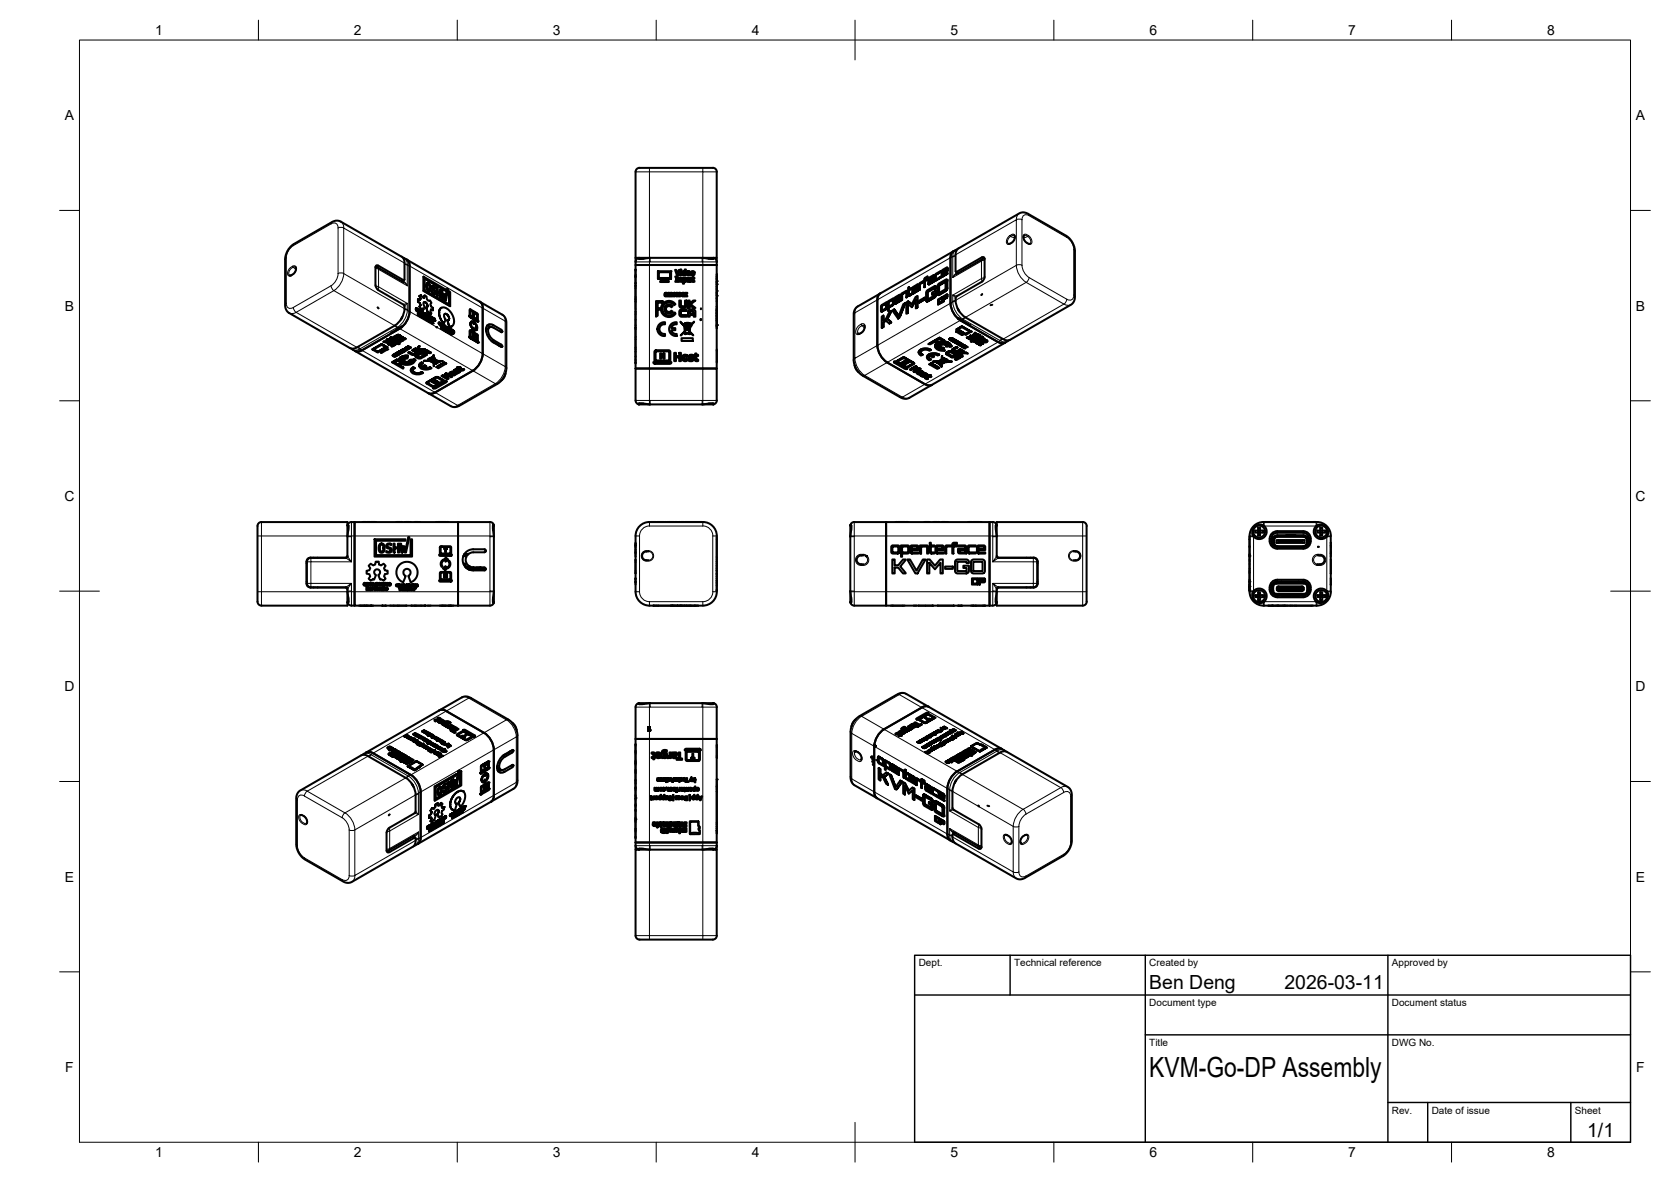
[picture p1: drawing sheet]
<svg xmlns="http://www.w3.org/2000/svg" width="420mm" height="297mm" viewBox="0 0 420 297" stroke-linecap="round" stroke-linejoin="round" font-family="sans-serif">
<defs><g id="words">
<text font-size="7" x="289" y="270.6">KVM-Go-DP Assembly</text>
<g font-size="4.9">
<text x="289" y="248.5">Ben Deng</text>
<text x="323" y="248.5">2026-03-11</text>
<text x="399.1" y="285.7">1/1</text>
</g>
<g font-size="3.5">
<text x="39" y="8.8">1</text>
<text x="89" y="8.8">2</text>
<text x="139" y="8.8">3</text>
<text x="189" y="8.8">4</text>
<text x="239" y="8.8">5</text>
<text x="289" y="8.8">6</text>
<text x="339" y="8.8">7</text>
<text x="389" y="8.8">8</text>
<text x="16.3" y="30.2">A</text>
<text x="411.3" y="30.2">A</text>
<text x="16.3" y="78">B</text>
<text x="411.3" y="78">B</text>
<text x="16.2" y="125.9">C</text>
<text x="411.2" y="125.9">C</text>
<text x="16.2" y="173.7">D</text>
<text x="411.2" y="173.7">D</text>
<text x="16.3" y="221.6">E</text>
<text x="411.3" y="221.6">E</text>
<text x="16.4" y="269.4">F</text>
<text x="411.4" y="269.4">F</text>
<text x="39" y="290.8">1</text>
<text x="89" y="290.8">2</text>
<text x="139" y="290.8">3</text>
<text x="189" y="290.8">4</text>
<text x="239" y="290.8">5</text>
<text x="289" y="290.8">6</text>
<text x="339" y="290.8">7</text>
<text x="389" y="290.8">8</text>
</g>
<g font-size="2.5">
<text x="231" y="242.9">Dept.</text>
<text x="255" y="242.9">Technical reference</text>
<text x="289" y="242.9">Created by</text>
<text x="350" y="242.9">Approved by</text>
<text x="289" y="252.8">Document type</text>
<text x="350" y="252.8">Document status</text>
<text x="289" y="262.9">Title</text>
<text x="350" y="262.9">DWG No.</text>
<text x="350" y="279.9">Rev.</text>
<text x="360" y="279.9">Date of issue</text>
<text x="396" y="279.9">Sheet</text>
</g>
</g></defs>
<!-- layer: Visible -->
<g fill="none" stroke="#000" stroke-width=".51">
<path d="M255 59.1l.2 .6-.4 .8-.8 .7-.4 .1M257.5 59.1l-.2 .5 .3 .8 .6 .6 .8 .3M74.3 67.1l.1 .7-.4 .8-.7 .5-.5 .1M94.4 67.1l.6 .1 6.5 3.8M95 77.2v.1M95.2 77.4v.1M101 64.5l-15.4-8.8-1-.3-1 .3-10 5.8-1.3 1.6-.6 1.9v11.9l.2 .9 .7 .8 15.4 8.9 .6 .1 1.1-.3 9.5-5.5a4.9 4.9 0 0 0 2.4-5.1l-.2-.2M101 64.5l.4 .4 .3 1.2M101.1 79.8l-.2 .3M101.2 79.6l-.5 .8M101.3 64.7l19.3 11.1M101.6 70.4l-.5 .3"/>
<path d="M101.7 66.1v4.1l-.1 .2-6.5-3.6-.5-.1-.2 .5v4.5l.5 1 6.5 3.8M102.3 65.2l.4 .5 .3 1.1v11.5a5.4 5.4 0 0 1-2.5 4.3l-9.5 5.4M104.6 77.7v.2zM104.6 77.5v.2zM104.6 77.5l.4 .2v.3l-.2 .1h.1M104.6 77.9l.2 .2zM104.7 77.6h.1M104.8 77.6l-.1 .2 .2 .2M104.8 77.6l.1 .1M104.9 77.7v.2zM105.1 77.7v1.5zM105.1 77.7l.3 .2v.5"/>
<path d="M105.1 75.8l.5 .4M105.1 75.2v.6M105.1 75.2h.1M105.1 75.2l.5 .2M105.2 78.3l.1 .1zM105.2 78.3l.3 1.1M105.2 77.9h.1M105.2 78.8h.1M105.3 77.9l.1 .2zM105.3 78.8l.1 .2zM105.3 78.8l-.1 .4M105.3 77.9l-.1 .2 .1 .2"/>
<path d="M105.3 78.4h.1M105.4 78.4h.1M105.5 77.1l.3 .5M105.5 74.4l.2 .6zM105.5 79.3l.2 .3zM105.5 78.2l.3 .5zM105.6 76.2h.1M105.6 79.2h.2M105.6 78.9l.1 .2-.1-.1M105.6 79l.3 .1 .1 .6M105.6 78.9h.1M105.6 76.2l.1 .5-.2 .4 .2-.4z"/>
<path d="M105.6 75.4h.1M105.6 78l-.1 .2 .2-.2 .3 .5M105.6 78.3l.4 .2zM105.6 78.3l.3 .4M105.7 79.3l.1 .2M105.7 78.2l.2 .2M105.7 79.6h.2zM105.7 79.3l.2 .1zM105.7 79.1l.2 .1zM105.7 75.1l-.1 .3zM105.7 75.1h.1M105.8 77.6h.1"/>
<path d="M105.8 74.2l-.3 .2M105.8 74.2l.5 .6h.3M105.9 79.4h.1M105.9 77.7l.3-.1zM106 79.1l.3 .3M106 79.1l.2 .7M106 78.2v.6zM106 78.2l.4 .3v.5M106.1 79.1l.1 .7v-.4M106.2 78.5h.1M106.3 77.6h.1M106.2 78.5l.1 .1z"/>
<path d="M106.3 78.5l-.1 .4M106.3 77.6l.1 .2zM106.3 78.6v.4zM106.4 79.7v.2zM106.4 77.8h.1M106.4 79.9l.2 .1zM106.5 79.4l-.1 .3 .1-.3 .2 .2M106.5 69.5l5.5 3.2v.3l-5.2-3 5.2 3M106.5 79.6l.1 .3 .1-.1M106.6 79.6l.1 .2zM106.6 76h.4M106.7 79.8v.2"/>
<path d="M106.7 79.6v-.3v.3M106.7 79.3v.8M106.7 79.1h.1M106.7 79.1l.2 .2zM106.7 74.3l.6 .3v.6l.4 .4 .4-.1 .4 .6-.3 .4 .2 .5 .5 .4v.5M106.7 74.3l-.1 .5zM106.7 78.8l.2 .3zM106.8 78.8l.2-.1 .1 .3M106.8 79.1l.3 .1M106.8 78.7l-.1 .1M106.8 70v2.9l6.1 3.6v-3.3v3.3M106.8 79.6l.3 .5"/>
<path d="M106.8 79.6l.2 .7zM106.9 78.8l.2 .4v.2l-.2-.1 .2 .1M107 79.1v.1M107 79.1h.1M107 76l.4 .4 .1 .5-.2-.6zM107 76l-.3-.1-.2 .2 .3 1-.4 .7M107 79.1l.1 .1M107 79.2v.1M107.2 79.8l-.1 .3M107.2 79.8l.2 .5M107.2 79.2l.1 .2zM107.2 79v.2z"/>
<path d="M107.3 71.8l.1 .8zM107.3 79.4l.1 .2zM107.3 79l.3 .3v.3h-.2M107.3 79.1h.1M107.3 77.2l.2-.3-.3 .4M107.4 71.1l-.2 .7zM107.4 79.1l.1 .1M107.4 79.1v.4l.1-.3M107.4 79.6h.2M107.4 71.1l.5 .1 .3 .4 .1 1-.3 .5-.6-.5 .4 .5h.3M107.5 80l-.1 .5M107.5 79.5h.1"/>
<path d="M107.5 79.2v.3M107.5 78.4h.1M107.5 78.4l-.3-1.1 .3 1.1M107.5 78.5h.2zM107.6 71.3l.4 .4-.2-.3h-.3v1.1l.4 .4M107.7 79.2v.4zM107.7 79.2l.1 .5h.2M107.7 79.6l.2 .3M107.7 78.5h.1M107.7 78.5l.4 .5zM107.9 79.9h.1M108 79.7v.1"/>
<path d="M108 79.4v.3M108 79.9l.1 .1M108 79.4l.1 .6-.1-.1M108 71.7l.1 .6zM108.1 72.3l-.1 .5zM108.2 79.5l.4 .2h-.2M108.2 79.5v.6zM108.4 79.7h.1M108.4 79.7l.1 .1M108.4 79.7l-.1 .4M108.5 80l.3 .4zM108.6 72.1l.4 .8"/>
<path d="M108.6 72.1v-.2l.3-.1 .6 .4v.3l-.6-.4 .6 .4M108.6 73.4l.2 .2zM108.6 73.4v-.3v.3M108.6 72.1l.1 .4M108.6 79.8l-.1 .2 .2-.2 .3 .2M108.6 73.1l.7 .5M108.6 79.8h.1M108.7 72.5l.3 .4M108.7 79.9v.3l.3 .2M108.7 71.8l-.1 .3M108.8 79.9l.1 .1zM108.8 73.6l.3 .2z"/>
<path d="M108.8 77.9h.1M108.8 78l-.4-.2-.2 .4 .3 .6-.4 .2M108.8 72.1v.3l.7 .8v.7M109 72.9l.1 .1-.1-.1M109.1 73.8l.4 .1zM109.1 73l.2 .2zM109.3 73.2l.1 .3zM109.4 73.5l-.1 .1zM109.9 72.4v1.8zM109.9 72.4l.2 .1v.8l.6 .3v-.8v.8M110.1 73.5v.8l-.2-.1 .2 .1M110.7 72.8l.2 .2v1.8l-.2-.1 .2 .1"/>
<path d="M110.7 73.8v.9zM110.7 73.8l-.6-.3 .6 .3M111 77.4l-.4 .4-.2 .8 .3-1.1 .9-.3 1.1 .6 .9 1.1 .5 1.2v1.1l-.4 .7-.8 .2 .7-.1M111 77.4h.1M111 73.1l.3 1.9zM111 73.1l.3 .1 .1 1.5M111.6 73.9l-.2 .8M111.6 73.9l.2 .1 .2 1.1M111.7 74.2l.2 1.2-.2-1.2-.2 .9-.2-.1 .2 .1M111.8 78.9l.5 .1-.5-.1-.1 .3 .1 .6 .3 .5-.5 1-1-1.5-.2-1.2 .3 1.2 .9 1.5M112 75.1l.5-2.6-.5 2.6M112.3 79l.4 .3 .2 .7-.2-.6z"/>
<path d="M112.5 72.5l.2 .2-.6 2.8-.2-.1 .2 .1M112.9 73.2l.3 .2v3.5l-6.7-3.8v-3.6v3.6l6.7 3.8M118 79.3l.2 .4-.2-.4 2.3 1.4-.2 .1h.1M118.2 79.7l1.9 1.1-1.9-1.1M118.2 77.8l-.1 .1 .2-.1 1.8 1v1.7l-2-1.2v-1.4v1.4l2 1.2M118.3 77.9v.1M118.3 77.9v1.3l1.7 1v-1.2v1.2M118.3 77.9l1.7 1.1-.1-.1M118.9 78.7l.2 .1zM118.9 78.6v.1zM118.9 78.6l.5 .4-.2-.1M119.1 78.8v.6z"/>
<path d="M119.2 78.9v.6l-.1-.1 .1 .1M119.2 78.9l.2 .1M120.6 75.8l5.8 3.3 .7 1 .2 .8v11.8l-.6 2-.7 1-.8 .7-9.8 5.6-.8 .3-1.2-.2-5.7-3.3M120.7 75.8l.4 .5 .2 .7 .1 11.9a5.5 5.5 0 0 1-2.5 4.3M159.8 67.8v10M159.8 67.7h.1M159.8 69.3h.1M159.8 64.8h20.4v-21.6a1.36 1.36 0 0 0-1.6-1h-16.9a1.81 1.81 0 0 0-1.8 .6l-.1 23.8h20.4h-20.4v26M159.8 78.1v4.2M160.7 64.8h.1M160.7 64.8a1.01 1.01 0 0 0-.9 1M160.7 64.8v.2"/>
<path d="M161.9 65l-1.2 .1M163.5 64.8l-2.3 .3-.7-.1 .2-.2M165 75.7h1.7l-.3 .4h-1v1.3h.8l.4-1 1-.7 1-.1 .8 .4 .4 .5-.3 .2-.5-.5-.6-.2-1.2 .4-.5 .6-.1 .9 .4 .8 .9 .5h.8l.8-.6 .3 .3-.8 .6-1.1 .2-1.2-.7-.5-1.2h-.8v1.5l-.4 .3zM165.4 68.2h3.3v1.9h-1.5v.5h.9l-.1 .3h-1.9v-.3h.8v-.5h-1.5zM165.7 68.4h2.8v1.5h-2.8zM167.2 73.7l.5-.1-.5 .3 .1 .4 .4 .2-.6-.1zM167.4 76.8l.6-.3h.5l.5 .3 .1 .2-.3 .2-.3-.3h-.6l-.5 .6 .3 .7 .6 .2 .5-.3 .3 .2-.2 .3-.8 .2-.8-.4-.3-.9zM167.9 73.6h.5l-.4 .2 .4 .4-.1 .3h-.5v-.2h.4l-.3-.3zM168.5 73.7l.5-.1v.4l-.3 .3h.4v.2h-.6l.4-.6-.1-.2zM169.3 73.7l.4-.1-.4 .3 .5 .1-.1 .5-.5-.2zM169.7 67.8h.3l.3 1.1 .4-1.1h.3l-.5 1.4h-.3zM169.8 69.5h.6l-.2 .2v.9l.2 .2h-.6l.2-.2v-.9z"/>
<path d="M170.1 73.7l.2 .2-.1 .5-.1-.2zM170.5 69.8l.9 .1 .1 .9h-.3l-.1-.8-.2 .1-.1 .7h-.3zM170.6 73.6h.5l-.1 .4 .2 .1-.1 .4h-.5v-.2h.4l-.3-.2 .3-.3zM170.8 75.5h.4v1.3l.2 .2 .8-.1v-1.4h.5l-.1 1.6-.5 .3-1.1-.2-.2-.4zM170.9 78l.4-.3h1.4v.5h-1.3l-.2 .2 .1 .7 1.4 .1v.4l-1.7-.1-.2-.5zM171 68.1h.3v1.1h-.3zM171.4 73.7l.7-.1-.6 .3 .2 .5 .2-.1-.2-.3h.4v.5l-.7-.2zM171.6 68.3l.2-.2 .4 .2v-.6h.3v1.5l-.3-.2-.4 .2-.2-.2zM171.7 69.8l.3 .1 .4-.1 .3 .4-.2 .6-.5-.1v.6h-.3zM172 70.1h.4l-.1 .5-.3-.1zM172.2 73.6h.6l-.4 .7h.4v.2h-.6l.4-.8zM172.7 68.2l.5-.1 .3 .2 .1 .4h-.7l.2 .3 .4-.1v.2h-.8l-.1-.3z"/>
<path d="M172.8 69.8h.3l.1 .8 .3-.1v-.7h.3v1l-.9-.1zM172.9 68.4l.3-.1 .1 .2h-.4zM173 75.5h.4v.7l.9-.7h.6l-1.2 1 1.2 .9h-.6l-.9-.7v.7h-.4zM173.1 78l.4-.3 1.1 .2 .3 .4v1.3h-.5v-.4h-1v.4h-.4zM173.5 78.2h.8l.1 .5h-1zM174 68.4h.3v.6l-.3-.1zM174.1 69.6l.5 .2v.2h-.3v.6h.3v.2l-.5-.1-.2-.8zM176.2 77.5h.1M176.3 77.7h-.1M176.6 64.8l2.2 .3 .8-.1-.3-.2M178.2 65l1.1 .1M179.3 64.8v.2"/>
<path d="M179.3 64.8h.1M179.4 64.8a1.01 1.01 0 0 1 .8 1M180.2 64.8v27.8h-16.9M180.2 71v1.1M180.2 72.3v1.4M180.2 73.7v1.4M180.2 77v.5M180.2 79.6h.1M180.2 79.3v.1M180.2 70.2v.6M180.2 75.1v.6M180.2 78.7v.1"/>
<path d="M180.2 77.9v.1M180.2 78.9v.3M180.2 78.5v.1M180.2 78.5h.1M180.2 78.2v.1M180.2 78.1v.1M180.2 68.9v.6M180.2 79.3h.1M180.2 79.4h.1M180.2 70.2h.1M180.2 78.7h.1M180.2 78.8h.1"/>
<path d="M180.2 79.5v.1M180.2 77.9h.1M180.2 78h.1M180.2 69.7v.4M180.2 77.5h.1M180.2 72.1h.1M180.2 70.9h.1M180.2 69.6h.1M180.2 77.5v.4M180.2 78.1h.1M180.2 79.9h.1M180.2 79.6v.3"/>
<path d="M180.2 79.9v.2M180.2 79.2v.1M180.2 75.7h.1M180.2 79.2h.1M180.2 78.3v.2M220.6 75.4v11.4M221.3 73.7l-.4 .5-.3 1.1M221.3 73.8l-5.7 3.2-.8 1-.1 .8v12.4l.7 1.6 1.1 1.3 10.2 5.9 .8 .2 1.1-.2 24.1-13.9M221.7 78.3h.1zM221.7 78h.1M221.7 77v1M221.7 76.9h.1"/>
<path d="M221.7 76.9v.1M222.1 79.3v1.2v-1.2l-.4 .3v2.8M222.7 76.3v1.2l-1 .5M222.7 76.3h.1M222.7 76.3l-.9 .5 .9-.5M222.7 77.8l.1-.2zM222.7 77.8l-.9 .5 .9-.5M222.9 76.1h.1M222.9 76.1l-1.3 .7v1.5M222.9 77.5l-.1 .1zM222.9 76.1l.1 .1zM223 76.2l-.1 1.2 .1-.2"/>
<path d="M223.2 78.1l.3-.1zM223.4 77.3l1-.5zM223.4 77.3v.7M223.5 75.9v1.1zM223.5 77.3v.7M223.5 75.8h.1M224.1 78.2l-.5 .3-.8 1.6-.7 .4M224.1 78.3l-1 1.9zM224.5 75.3h.1M224.4 75.3l-.9 .5 .9-.5M224.5 75.3v1.1l-1 .6M224.6 75.1h.1"/>
<path d="M224.7 75.1h-.3l-1.2 .7v2.3M224.7 75.1v.2M224.7 76.4l-.3 .4zM224.7 75.3v1.1M224.9 77.7l1.1 1.7-1.1-1.7-.5 .3 1.4 2.1 .4-.3-.4 .2M225 76.4l.2-.1zM225.1 76h.1M225.1 75h.1M225.1 74.9v.1M226.1 74.4v.4l-1 .6v-.4M226.1 74.4h.1M226.1 74.4l-.9 .5 .9-.5"/>
<path d="M226.3 74.1l.1 .2M226.4 74.3l-.3-.2-1.1 .7v1.5M226.4 74.3v.6l-1.3 .8v.3M226.4 75.4v.2l-1.2 .7 1.2-.7v-.2l-1.3 .7M226.8 74v1.4zM226.8 73.9h.1M226.9 73.9l1-.5zM227.6 76.1l-1.4 3.7 1.4-3.7-.5 .3-1.1 3M227.9 73.4v1.3l.2-.1-.2 .1M227.9 78.9l.4-.3zM228 73.1l-1.4 .7v1.7l.2-.1M228 73.2l.1 1.4z"/>
<path d="M228.3 76.4v2.2v-2.2l1 .8M228.3 75.7l1 .8-.9-.8-.5 .3v2.9M228.5 74.3v.1M228.5 74.4l.2-.1zM228.6 72.1v.6v-.6l-.3 .2v1.9l.2 .1M229.2 72.6v-.3l-.6 .4M229.2 72.3v.3l-.6 .3v1.1v-1.1l.6-.3M229.2 74v-.2l-.6 .3M229.2 73.8v.2l-.5 .3 .5-.3M229.5 73.8l.2-.1zM229.6 72.5v.3v-.3M229.6 72.4h.1"/>
<path d="M229.6 73.4h.1M230.3 75.3v2.2M230.3 75.3l-1 1.9 1-1.9M230.5 71.8l.1 .4-1 .6M230.5 71.8h.1M230.5 71.8l-.8 .5 .8-.5M230.7 74.4v2.8l-.4 .3 .4-.3v-2.8l-.5 .2-.9 1.9M230.8 71.5v.1M230.8 71.6h-.3l-1 .6v1.6M230.8 71.6l.1 .7-1.3 .8v.3M230.8 71.6l.1 .7M230.8 72.3l-1.2 .8v.3"/>
<path d="M230.8 72.8l.1 .3-1.2 .6 1.1-.6M230.9 73.1l-.1-.3-1.2 .7M231.3 71.4v1.4M231.3 71.4v1.4l-.2 .1 .2-.1M231.3 71.4h.1M232.2 70.6v.2l-.8 .5 .8-.5v-.2l-1.1 .8v1.5M232.4 72.2l.2-.1zM232.5 74.8v.5v-.5l-1.4 .8v.5l1.4-.8-1.4 .8M232.6 70.2v.2v-.2M232.6 70.6v1.5zM232.6 70.1h.1M233.1 75.8l.2-.1z"/>
<path d="M233.2 69.5v.2l-.6 .4 .6-.4v-.2l-.6 .3-.2 .4v2M233.2 70v.3l-.6 .3 .6-.3v-.3l-.6 .4M233.3 73.4v1.8M233.3 73.4h.1M233.3 75.2h.1M233.3 73.3v.1M233.5 71.5l.2-.1zM233.6 71.1h.1M233.6 70.7v.4M233.6 70.8l1.1-.6v.4l-1.1 .6M234.5 69.5l-1.1 .7 1.1-.7M234.6 69.5l.1 .4-1.3 .7 .1 .8"/>
<path d="M234.7 70.2l-1.1 .5v.4M234.8 69.2l.1 .2M234.8 69.4l-.2-.2-1.2 .7v.3M234.8 72.5h.1M234.9 69.4v1.3l-1.2 .7 1.1-.7zM234.9 72.5h.1M234.9 74.8l-1.6 .9 1.6-.9M234.9 72.5l-1.6 .8M234.9 74.8l.2-.2zM234.9 72.7l.4-.3zM234.9 72.5v.2M234.9 73.7l-.6 .3 .6-.3v.6l-1.6 .9"/>
<path d="M235.2 70.4v.1M235.2 71.9l.1 .3M235.2 70.5h.1M235.2 70.5l1.4-.7zM235.3 74.3l-.2 .3zM235.3 69.2l.1-.2-.1 1.2M235.3 70.2h.1M235.3 72.2l-.1-.2-.2-.1-2 1.2-.1 .4 .1 2.2M235.3 72.2v.2v-.2M235.3 73v1v-1l-1 .5v.5M235.3 74v.3zM235.4 69l1.2-.7z"/>
<path d="M235.9 74.2l.3-.1zM236.1 75.4h.1M236.1 75.4v.8v-.8M236.1 76.2h.1M236.1 75.3v.1M236.1 71.7h.1M236.1 71.8v1.8v-1.8M236.2 71.7h.1M236.6 68.1v.2v-.2l-1.4 .9-.1 1.3 .1 .2M236.6 69.5v.3v-.3l-1.3 .7M236.8 75v.8l-.7 .4M236.8 76l.1-.1z"/>
<path d="M236.8 75l-.7 .4M236.8 69.5h.1M236.9 69.5h.2zM236.9 74.7l-1 .6v1.2l.9-.5-.9 .5M237 74.9h.1M236.9 75.8v.1zM237 68.1h.1M237 68.6v-.4v.4M237 68.8l1.2-.7zM237 68.8v.4zM237 69.2h.1M237 74.9v.8"/>
<path d="M237 75.7l-.1 .1zM237 68h.1M237.1 75.8l.2-.1zM237.3 74.7v.3M237.3 75h.1M237.3 75.3v.4zM237.3 74.6l.7-.3zM237.3 74.7h.1M237.3 74.6v.1M237.7 73.2l.2-.2zM237.7 73.2l-1.5 .9M237.7 70.8l-1.5 .9 1.5-.9v1.9l-1.6 .9"/>
<path d="M237.9 67.5l.1 .5-1 .6M237.9 67.5l-.8 .5M238 74.9l-.7 .4 .7-.4M238 74.3v.3l-.7 .4M238 67.5h-.1M238 70.3h-.3l-1.8 1.2-.2 .5v1.9l.1 .2M238.1 70.4l.1 .2zM238.1 72.7l-.2 .3zM238.1 74h.1M238.1 74l-1 .6v1.2M238.1 67.3h.1M238.2 70.6v1.8v-1.8"/>
<path d="M238.2 72.4l-.1 .3zM238.2 74v.6zM238.2 74.6l-.2 .3zM238.2 67.3h-.2l-1.1 .7v1.5M238.2 67.3v.2zM238.2 67.5v.6v-.6M238.2 68.8v-.2l-1.2 .6M238.2 68.6v.2l-1.1 .7 1.1-.7M239.7 63.1l-.4 .5-.3 1.2v11.4a5.5 5.5 0 0 0 2.5 4.3M240.3 74.9a5.5 5.5 0 0 0 2.5 4.9l9.4 5.4M240.3 64v4.2M240.3 64l.2-1.1 .5-.5 15.3-8.8 .8-.2 1.3 .3 9.7 5.5 .9 .8 .7 1 .6 1.9v11.9l-.5 1.3-.5 .5-15.3 8.8-.6 .2-1.2-.4"/>
<path d="M240.3 68.1l.3 .2 6.2-3.6 .3-.1 .4 .2 .1 4.8-.2 .7-.5 .5-6.3 3.7M240.3 68.3l.6 .4M240.6 74.5l-.3 .4M240.7 62.6l-19.4 11.2M240.8 77.5l.4 .8M240.9 77.7l.2 .4M241 80h.1M246.8 74.1v.1M247 73.9v.1M247.6 65l-.6 .1-6.5 3.8M249.1 76.7h.1M249.4 76.6h.1"/>
<path d="M88.3 87.6l1 .6M89.3 88.2l18.4 10.6M91 88l-1.1 .3-.6-.1M93.7 87.8l1.2 .8 1.2-.6 .3 .2-.6 .3M93.7 87.7v.1M93.7 87.7l2.2-1.2-2.2 1.3M94 87.8l1 .6-1-.6M95 88.4l2-1.1zM95.8 88.5v.1M95.9 86.5h.2zM96.2 87.9l.4 .2M96.4 88.2l-.6 .3"/>
<path d="M96.4 85.9l.2-.1-.2 .1 1.3 .4 .2-.1M96.6 85.8l.8 .2zM97 87.3l-1.1-.6-1.9 1.1M97.1 85.5l.2-.1zM97.1 85.5l.5 .6M97.2 87.7l-.6 .4-.4-.2M97.2 87.7h.2M97.2 87.7l-.6 .4M97.2 87.2l-1.1-.7 1.1 .7M97.2 87.2l.1 .1M97.2 87.2l-1 .7M97.3 85.4l.6 .8-.6-.8"/>
<path d="M97.3 85.4h.1M97.4 86h.1M97.4 87.7v.1M97.4 87.7l-1.4 .9-.2-.1M97.5 85.3h.1M97.5 86h.1M97.5 85.2l.1 .1M97.5 85.3l.1 .1-.3-.1M97.6 85.5l.2-.1zM97.6 85.5l.7 .4 .2-.1M97.6 86.6l.5-.3-.5 .3 .9 .4M97.8 85.4l.7 .4z"/>
<path d="M98 85.3l.5 .4 .5-.2M98 85.2h.1zM98.1 86.3h.1M98.1 84.9l.2-.1-.2 .1 .4 .2M98.1 86.5l.6 .3-.6-.3M98.1 85.2h.1M98.2 86.4l-.1 .1M98.3 85.1h.1M98.3 84.8l1 .6zM98.3 85.3l.3-.1 .3 .2-.2 .1 .2-.1M98.3 85.3l.1 .1zM98.4 85.1h.1"/>
<path d="M98.4 86.4l.1-.1-.1 .1 .7 .4 .2-.1-.3-.2 .3 .2M98.4 85.4l.3 .1zM98.5 83.5l-.1 .1M98.5 86.3h.2zM98.6 83.5v.1M98.6 91l1.2-.7-1.2 .7 2.8 1.7 .1-.3M98.7 86.3h.1M98.7 89.4l.5 .2 .5-.2M98.7 86.8h.2zM98.8 89.2l.2-.1zM98.8 86.1l-.1 .1M98.8 86.1h.2z"/>
<path d="M98.8 86.3l1 .1M98.8 86.4l.2 .1zM98.8 83.3h.1M98.9 89.3l.1 .1M98.9 89.4h.1M99 89.4l.2 .1M99.1 89.1h.1M99 86.9l-.5 .1M99 84.7l-.1 .2 .4 .3 .7-.3M99 84.7l-.2 .2M99 84.7l.2-.1zM99 86.1l.8 .3z"/>
<path d="M99.2 89.2l-.3 .2M99.2 89.5h.1zM99.2 83.1h.1M99.2 85.9l.2-.1-.2 .1 1.1 .6 .2-.1M99.2 89l.1-.1zM99.2 84.6l.5 .1zM99.3 89l.1 .2h.5M99.3 89.5h.1zM99.3 85h.2zM99.3 85.4h-.3M99.3 88.9h.1M99.4 89h.1"/>
<path d="M99.4 85.8l.1 .1zM99.4 89.1h.1M99.4 89.5h.1M99.4 88.9l.2-.1zM99.4 84.8h-.3M99.5 89.1h.1M99.5 85h.2zM99.5 85.8v.1M99.6 85.7h.1M99.6 82.9h.1M99.6 89.4h.1M99.6 85.6h.3z"/>
<path d="M99.6 84.4h.1M99.6 88.9l-.2 .1M99.6 85.9l.3-.1 .3 .2M99.6 85.9h.1M99.6 84.4l.5 .4 .4-.1 .2-.2M99.6 84.3l.2-.1zM99.7 89.1l.1-.1zM99.7 85.9l.1 .1zM99.7 88.8l.4-.1 .1 .4 .5-.2M99.7 84.7h.1M99.7 85l.1-.1zM99.7 88.8h.1"/>
<path d="M99.7 88.7h.1M99.8 89.3l.1-.1-.3 .1M99.8 86h.1M99.8 84.7l-.5 .3M99.8 86l.1 .1zM99.8 84.2l.2-.1zM99.8 89h.1M99.8 90.3l.1 .3zM99.8 88.6h.1zM99.9 90.6l-.7 .4 .9 .6 .6-.3-.6 .3-.9-.6M99.9 84.8l-.1 .1zM99.9 84.8l.1 .1-.1-.1"/>
<path d="M99.9 84.4l.3-.1 .2 .2M99.9 84.4l.1 .1zM99.9 89.2h.1M99.9 89h.1M99.9 86.1h.1zM99.9 85.6l.4 .1zM99.9 82.7l.1 .1h-.2M99.9 88.6h.2zM100 82.7h.1M100 84.5l.1 .1zM100 84.1h.2zM100 89.1h.1"/>
<path d="M100 86.1h.1M100.2 88.6h.1M100.1 86.2h.1M100.1 89.2l-.5 .1h.2M100.1 84.6h.2zM100.2 88.6l.1 .1M100.2 86h.1M100.2 86.2l.3 .2-.3-.2M100.2 85.3l-.2 .2 .7 .3 .7-.3M100.2 85.4l.4 .2-.4-.3-.2 .2M100.2 84.1l.3 .2zM100.3 82.5h-.2h.2l-.1 .1"/>
<path d="M100.3 88.7v.1M100.3 85.7l.1 .2zM100.3 84.6l.1-.1zM100.3 88.4l.3 .4 .4-.1-.2-.3M100.3 88.4v.1M100.3 88.4l.1-.1zM100.3 88.8h.1M100.3 88.8v.2l.3-.2-.3 .2M100.3 82.5h.1M100.4 88.3h.1M100.4 88.5h.1M100.4 88.5l.1 .1"/>
<path d="M100.4 85.9l.1 .1M100.4 85.9v.2l-.3 .1M100.5 82.3l.2 .1M100.5 85.2l.2-.1 .7 .4M100.5 88.3h.1M100.5 88.6h.1M100.5 84.3h.1M100.5 84.2l.1 .1M100.5 88.5h.1M100.6 88.3l-.2 .1M100.6 88.5l.1-.1zM100.6 88.8h.1"/>
<path d="M100.6 88.6h.1M100.6 85.6h.2zM100.6 88.7h.1M100.6 89.9l-.4 .7 .5 .7M100.6 89.9l-.4 .6M100.6 89.8l1.3-.4zM100.6 84.3l.1 .2zM100.7 88.7h.1M100.7 90.7l.6 .6 1.3 .1-1.2-.1zM100.7 88.2l.4 .3 .5-.2M100.7 88.1h.1l-.1 .1M100.7 88.4h.1z"/>
<path d="M100.7 88.2h.1M100.8 88.7h.1M100.8 85.6h.1zM100.8 84.8h.1v.1M100.8 88h.2zM100.8 85.1l.7 .2 .5-.2M100.8 88.4l.3 .2M100.8 82.1h.2M100.9 88.2l.5 .1M100.9 88.2h.1M100.9 88.2l.1 .1zM100.9 85.6h.1"/>
<path d="M100.9 84.8h.1zM100.9 88.6h-.3M101 88h.2zM101 82.1h-.2M101 88.3l.2 .1zM101 84.8l.3-.1zM101.2 88l.1 .1zM101.2 88.4h.2M101.2 84.9l.4 .2-.4-.2M101.3 84.7l.1 .1M101.3 87.8l.2-.1zM101.3 90.2l.8-.3z"/>
<path d="M101.3 88.1l.2 .1zM101.4 88.4h.1M101.4 85.5l-.7-.4-.2 .1 .5 .3M101.4 84.8l-.2 .1M101.5 88l.4 .1M101.5 88.2h.1M101.5 87.7l.1 .1zM101.5 88h.1M101.6 90.6l.3 .3M101.6 85.1h.1M101.6 87.9h-.5l.2-.1-.2 .1M101.6 87.7h.1"/>
<path d="M101.6 85.2h.1M101.7 87.8v.1M101.7 88.2h-.1M101.8 87.6l.2-.2-.2 .2 .1 .2 .5 .1 .3-.2M101.7 85.1h.1M101.8 88.1l-.1 .1M101.8 88.1h.1M101.8 85.1h.1M101.8 87.9h.2zM101.8 85.1h.2zM101.9 90.9l.5 .1zM101.9 87.6l.1 .1"/>
<path d="M102 87.9h.1M102.2 87.3h.1M102 87.7l.2 .1zM102.1 88l-.5 .2h.1M102.1 89.9h.4zM102.2 87.8h.1zM102.2 87.3l.5-.3-.5 .3 .4-.1 .2 .4 .5-.2M102.2 87.4l-.3 .2M102.4 87.5l-.2 .1 .4 .1M102.4 87.5l.3 .2-.3-.2-.2 .1M102.5 89.9l-.1 .2-.6 .1-.3 .3M102.5 87.7l-.2 .1"/>
<path d="M102.5 87.7h.1M102.6 89.4h-.7h.7l-.1 .2-1.3 .2-.4 .4-.1 .5v-.2M102.6 88.6l.3-.2 .9 .5M102.7 87h.1M102.7 87l.2 .5zM103 90.5h.4M103.2 87.3h.1M103.2 87.3l-.3 .2M103.4 90.4l-.4 .1-.2 .3-.4 .2 .5-.2 .1-.3M103.4 90.4l-.1 .5-.9 .3h-.6l-.6-.3-.1-.5 .2-.2-.2 .3M103.7 88l.2-.1-.2 .1 .9 .6M103.8 88.9h.3"/>
<path d="M103.9 90.4l.4-.1zM103.9 90.4l-.2 .6-1.1 .5M103.9 90.5l-.4 .7-.9 .2M103.9 87.9l.9 .5zM104.1 88.9l.4-.2-.4 .2M104.2 87.7l.3-.1zM104.2 87.7l1.3 .8 .3-.2M104.3 92.5l-.5-.1-.5 .7M104.3 92.5l-.4-.2-.6 .6 .1 .5 .4 .4 1.6 .3 1-.4M104.3 92.5l-.5 .6 .4 .5 1.1 .2 .7-.3 .4 .2-.4-.2-.6 .3-.8-.1-.6-.3-.2-.3M104.3 90.5v-.2v.5l-.4 .4-.7 .4-1.3 .1-.9-.3-.6 .4 1.1 .6-1.1-.6M104.5 89.5h.1"/>
<path d="M104.5 87.6l.5 .2zM104.6 89.3l-.1 .3 .8 .5h.6l.9-.6M104.6 89.2l-.1 .3M104.6 89.2l.9-.4-.9 .5M105 88.6l-.2-.2 .2 .1-.1 .3-.8 .4-.6-.1-.9-.5 .3-.2 .9 .5M105 87.8l.1-.6-.1 .6M105 88.6h.1M105.3 88l.5 .3-.5-.3M105.3 89.8l-.4-.2 .4 .2M105.3 89.8h.3zM105.4 91.9l.1-.4 .4-.3-.4 .4-.1 .4 .5 .6 1.4 .3 1.2-.4M105.5 87l-.4 .2 .4-.2-.2 .8 1.5-.1-1.5 .1"/>
<path d="M105.5 88.8l.3 .1zM105.8 88.9l-.9 .6M106 91.1h.1M106 88.6l.2-.2-.2 .2 .2 .3 .8 .5 .3-.2M106 88.6h.1M106 91.1l.4 .2-.4-.2M106.1 92.3l.7-.5zM106.2 88.4l.4-.3-.4 .3M106.4 91.3l-.5 .4 .2 .6-.2-.4M106.5 88.7l.2 .2-.2-.2M106.5 89.3l.3 .2zM106.5 89.3l-.9 .5 .9-.4"/>
<path d="M106.6 80l.1 .1zM106.6 90.7h1.3h-1.3h1.5l.9 .5 .1 .8M106.6 88.1h.9zM106.7 80.1h.1M106.7 80.1l.1 .1M106.7 88.9l.8-.5zM106.8 91.8l.4 .3zM106.8 87.7l-.4 .3h-1.1M107 89l.3 .2-.2-.2M107.2 92.1l-.7 .4 .8 .1 .8-.3-.7 .3-.9-.1M107.2 80l.1 .5-.1-.5-.1 .3M107.2 96.2v.1"/>
<path d="M107.4 80.3l.1-.3-.1 .3M107.5 88.4l-.6-.1-.5 .3M107.5 96.3h.1M107.5 88.1l.9 .5zM107.5 96.3l1.6 .9 2.4-1.4-2.4 1.4zM107.6 90.6l.3 .1M107.6 80.4l.2 .3M107.6 90.3h.1v.2M107.6 80.1l.1 .1M107.6 90.5h.1M107.7 90.4l-.1 .1M107.7 80.5h.1"/>
<path d="M107.7 80.2l-.1-.1 .4 .3v.4h-.1M107.7 90.4h.1M107.7 90.5h.1M107.7 90.3l.2-.1zM107.7 90.4l.1 .1M107.8 80.5h.1zM107.8 80.5l.1 .2M107.8 80.7l.1 .1M107.8 80.7h.1M107.8 80.2l.1 .2zM107.9 80.7h.1M107.9 80.6h.1"/>
<path d="M107.9 80.4h-.3l.2 .3M107.9 90.1l.3-.2zM107.9 80.8h.1M107.9 80.4h.1M108 90.2l.2-.1-.2 .1M108.1 80.3l.3 .3-.2-.1M108.1 80.3v.6zM108.1 92.3l.4 .2zM108.2 90.7h.8v.4zM108.2 90l-.2 .2M108.2 90h.1M108.2 90.7l.8 .4"/>
<path d="M108.2 90v.1M108.2 89.9v.1M108.4 80.6h-.2v.4M108.4 88.6l-.3 .2-.3-.2-.8 .4M108.4 90.1l-.6 .2M108.5 80.6l-.1 .2 .2-.2 .3 .5M108.5 90.5l.4-.2-.4 .2 .5-.1v.3h-.9h.9M108.5 80.9l.4 .2zM108.5 80.9l.3 .4-.3-.1-.1-.4 .1 .3 .3 .2M108.6 80.7l.2 .2M108.6 96l.2-.2 .4 .3-.4-.3-.2 .2 1 .5 .1-.1M108.6 80.8l.2 .1z"/>
<path d="M108.7 89.9h.1M108.7 89.9l-.8 .5 .8-.5-.5 .1M108.7 89.8h.2zM108.8 80.4h.2zM108.9 90.1l.1 .2M108.9 89.9h.1M108.9 90l-1.1 .5 .3 .2-.3-.2M108.9 90.3h.1M108.9 97.6l3.3-1.9zM109 90h.1M109 80.2l.2 .4zM109 89.3v.7"/>
<path d="M109.1 80l-.1 .2 .2-.2 .2 .5M109.1 89.3v.6zM109.1 80.3l.3 .2zM109.1 80.3l.3 .4M109.1 90.1h.1M109.1 90.7v.5l.4 .1-.4-.1v-.5l.9 .1M109.1 90.2v.5h.8l-.8-.5v.5h.8M109.1 89.9h.1M109.1 89.9l.2 .2-.2-.2M109.1 80.1h.1M109.1 91.2v.8v-.8l.6 .2M109.2 80.1l.1 .2"/>
<path d="M109.2 90.1l.8 .6-.8-.5M109.2 80.7h.2M109.2 90.1h-.1M109.3 90.1l-.1 .1M109.3 96.2l.4 .2-.4-.2M109.4 80.7h.1M109.4 95.5l.9 .6zM109.4 95.5l-.2 .1 .4 .2-.4 .3 .3-.3M109.4 95.5l-.2 .1M109.5 91.3l.5-.3zM109.6 94.8h.6M109.6 91.3h.1"/>
<path d="M109.7 82.2h.1M109.8 82.2l.1 .1M109.9 90.9l.1 .1M110 90.7h1.3zM110.1 90.9h.1M110.1 90.9h.2M110.1 90.8l.2 .2M110.1 90.8v.2M110.2 90.8l.1 .1zM110.3 90.9h-.1M110.3 81.2l.1 .2zM110.3 81.1v.1z"/>
<path d="M110.3 96.1l-.1 .1-.5-.2-.4 .2M110.4 81.1l.2 .1v.3M110.4 81.4l.1 .1zM110.4 90.9h-.1M110.4 90.8h.1M110.4 90.8l.1 .1M110.4 90.8l.1 .2-.9 .3M110.5 81.2v.2M110.5 81.4h.1M110.5 81.2h.1M110.5 81.5h.1M110.6 81.3h.1"/>
<path d="M110.7 81.2l.3 .2v.4M110.7 81.2v.7zM110.9 81.7v.2h-.2h.2M110.9 81.4v.2M111 81.5h.1M110.9 81.4h.1M111 81.8h.1M110.9 81.6h.1M110.9 82.1l.1 .5M110.9 82v.1M111 82h.1M110.9 82h.1"/>
<path d="M111 81.6h.1M111 82v.1M111 82.1h.1M111.1 82.2v.5v-.5l.1 .1M111.2 82.3l.2 .2v.4M111.2 81.9l.1 .1M111.2 81.5v.4M111.2 81.5l.3 .4M111.2 82.3h.1M111.2 81.5h.1M111.3 82.4h.1M111.2 82.4v.3"/>
<path d="M111.3 81.8l.2 .2M111.3 90.7l-.9 .1M111.3 82.5h.1M111.3 81.6v.1M111.3 94.3l-.3 .2 1.5 .8 .3-.1M111.3 94.3l.6 .3-.6-.3-.3 .2M111.4 82.6h.1M111.3 81.6l.1 .2M111.3 81.7l.1 .1M111.3 82h.1M111.4 82.9h.1M111.4 82.6v.2z"/>
<path d="M111.5 95.8l-1.7-.9-2.3 1.4M111.5 82.4h.1M111.5 82.5v.4M111.5 82.9v-.4l.1 .5M111.5 82.3l.1 .2M111.6 82.5h.1M111.6 81.7v.4zM111.6 81.7l.1 .1M111.7 82.6h.1M111.7 81.8l.2 .1v.4M111.7 81.9v.3l-.1-.1 .1 .1M111.7 82.7l.1 .4"/>
<path d="M111.7 91.1l.5 .3zM111.8 82h.1M111.8 82.5h.1M111.8 82.5v.2M111.8 82.3h.1zM111.8 82v.3zM111.8 83.1h.1M111.9 95.8l-1.7-1 1.7 1-2.8 1.6-1.9-1.2 2.4-1.4-2.4 1.4M111.9 83.1h.1M111.9 82.8v.3M111.9 94l.3-.2-.3 .2 .6 .3-.6 .3 .6-.3M112 82.7l.1 .5"/>
<path d="M112 82.7v.5zM112 82.6h.1M112 82.6l.1 .1M112.1 82.7h.1M112.1 83.1h.1M112.1 94.8l.7 .4-.6-.4M112.2 83.3h.1M112.2 83.1h-.1M112.2 83h.1M112.2 82.5l.1 .1zM112.2 82.5h.1M112.2 82.4l.1 .1"/>
<path d="M112.2 82.2l.1 .2zM112.2 82.9l.2 .1v.4M112.2 82.1l.2 .2-.2-.1M112.2 93.8l1.5 .8zM112.2 91.4l-2 1.1-.5-.3 2-1.1-2 1.2M112.2 82.1h.1M112.2 83.1l.1 .1M112.3 83.4h.1M112.3 82.4h.1M112.3 83l.1 .1M112.3 95.9l-.1-.2v.4l-2.6 1.5h-.7M112.3 83.1l.1 .1"/>
<path d="M112.3 83.1h.1M112.3 82.4v.1M112.3 82.4l.1 .1M112.4 83.2l-.1 .1M112.4 83.2h.1M112.4 82.5h.1M112.4 83.1h.1M112.4 83.3l-.1 .1M112.4 83.1h-.3M112.4 82.3l-.2-.1 .2 .3M112.4 82.5l-.1 .1M112.5 82.5v.1z"/>
<path d="M112.5 83.1h.1M112.5 80.5h.1M112.5 80.5l.4 1.6zM112.6 82.7h.1M112.5 82.3v.2zM112.5 82.3l.3 .1v.4M112.5 82.3h.1M112.5 83.4l.1 .2zM112.5 83.4v-.3v.3M112.6 83l.1 .2M112.6 82.8h.1M112.6 82.4l.1 .3"/>
<path d="M112.6 82.4h.1M112.6 83.2l.1 .4M112.7 83.6h.1M112.6 82.4l.1 .2zM112.8 82.8h.1M112.8 80.5l.1-.5-.1 .4-.3 .1M112.8 83.1v.1M112.8 83.1h.1M112.8 83.2l.1 .5M112.8 83.2v.4zM112.8 83.2h.1M112.9 82.5l.1 .5z"/>
<path d="M112.9 82.5l.2 .4M112.9 83.3l.2 .4M113.1 83h.1M113 93.9h.1M113.2 83h.1M113.1 82.9h.1M113.1 82.8v-.2v.2M113.1 82.6l.1 .5M113.2 83v.1M113.2 83.4l-.1 .3zM113.2 83.4l-.1 .4M113.3 93.6l-.2 .4 .5 .3h.7l.4-.4"/>
<path d="M113.3 93.5l-.3 .4M113.3 93.5l.3-.1zM113.3 83.7v.2zM113.3 83.1v-.4l.1 .5M113.3 82.7l.1 .1M113.3 83.9l.2 .1M113.3 83.6v.1zM113.3 83.6l.3 .3M113.3 83.6h.1M113.4 83.8l.2 .3M113.5 82.9h.1M113.4 83.7h.1"/>
<path d="M113.4 93.8l.4-.2 .5 .4M113.4 93.8l.2 .2zM113.5 83.7h.1M113.5 83.7v.1M113.5 84h.1M113.5 82.9l-.1-.1-.1 .3M113.6 83.1l.1 .3zM113.6 83.1h.1M113.6 82.9l.2 .2M113.6 94l.2 .1zM113.6 93.4h.4zM113.7 83.6h.1"/>
<path d="M113.7 83.7h.1M113.7 94.6l-.3 .2-.7-.3-.6 .3M113.7 83.7l.1 .1M113.7 83.8h.1M113.7 83l.1 .4M113.7 83.6v.1M113.7 83.6l.2 .3M113.8 83.8h.1M113.8 83.4h.1M113.7 83.6v.2zM113.7 83.6l.1 .1M113.8 83.7h.1"/>
<path d="M113.8 83.6v.1M113.8 83.7l-.1 .1M113.8 83.7v.1M113.8 94.1l.2 .1zM113.9 83.8h.1M113.9 83.1l.2 .5zM113.9 83.1l.3 .4-.2-.2M113.9 83.1h.1M114 83.2l.2 .2M114 93.4l.4 .2M114 94.1h.2zM114.1 83.2l.1 .2z"/>
<path d="M114.1 83.6h.1M114.1 93.2l.3 .2h.9M114.2 83.6h.1M114.2 93.1l.2-.2zM114.2 83.5l-.2-.2 .1 .3M114.2 94.1h.1M114.4 93.6l.2 .2zM114.4 92.9l.2-.1zM114.5 93.1h.1M114.5 93.2h.1M114.6 93.7l.1 .2M114.6 93.8l.1 .1"/>
<path d="M114.6 92.8h.3zM114.6 93.2h.1zM114.7 93.2l.2-.1zM114.9 92.8l.1 .1zM114.9 92.4l.2-.1-.2 .1v.3M114.9 93.1h.3zM115 92.9l-.5 .2M115 92.6l-.1 .1 1.1 .4 .7-.2M115 93.6l.2-.1zM115.1 92.3l.2 .1zM115.2 93.1l.4 .1zM115.2 93.5l.1-.1z"/>
<path d="M115.3 92.4l.3-.2zM115.3 93.4h.1M115.5 92.5l.6 .4M115.6 93.2l.1 .1zM115.7 93.3h.1M115.7 93.3l-.4 .5-.5-.1 .2-.1-.2 .1M115.7 93.3v.1M115.8 92.4l-.2-.2 .2 .2-.3 .1 .6 .3M116.1 92.8l.1 .1zM116.2 92.9l.1-.1zM116.3 92.9h.1M116.4 92.8h-.1"/>
<path d="M116.4 92.8h.3M118 84.6l.2 .4zM118 84.6l2.3 1.3-.2 .1 .1 .1M118.1 83.2v1.4zM118.2 83l-.1 .2 .2-.2 1.8 1.1v1.7l-2-1.2 2 1.2M118.2 85l1.9 1-1.9-1M118.3 83.2v1.3l1.7 1v-1.2v1.2M118.5 80.8l-.2 .6 .3-.6 .5 .1v-.4l.5 .8-.5 .1v-.3l-.4-.1M118.6 82.1h-.1l-.2-.7 .2 .7M118.7 82.5l.4-.2v.4l.4 .1 .3-.5-.2 .4M118.9 83.8v.7zM118.9 83.8l.4 .5v-.3v.3"/>
<path d="M118.9 93.2l-9.5 5.4-1.1 .4-.6-.2M119 84.3l.3 .1zM119 84.3v.3l-.1-.1 .1 .1M119.1 82.9v.3l-.4-.7 .4 .7M119.3 84l.1 .1v.8l-.1-.1v-.4l.1 .5M119.6 81.3l-.5 .1v-.3h-.5l-.1 1M119.7 81.7h.1l.2 .3-.1 .8-.4 .2-.4-.1h.6M119.7 81.7l.1 .6zM119.9 84.1l.1 .2zM119.9 84.1l-1.6-.9 1.6 .9M120.2 80.8h.1M122.2 82.7h.1"/>
<path d="M122.2 82.9h.1M122.2 82.8h.1M122.4 81.9l1 .3M123.1 82.2l-.9 .8M123.6 85.7l1.9 1.2M124 85.4l2 1.2M124.1 85.4a2.47 2.47 0 0 1-1.1-3.1l.6-.1 2.6 1.3 .1-.3-.3-.3-1.9-1.2a1.24 1.24 0 0 0-1.6 .1 1.24 1.24 0 0 0-.3 1.5l.7 1.6a6.4 6.4 0 0 0 3.1 2.3l.3-.1-.3-.5M126.3 87.1l-.2 .1M126.3 83.3l-.2 .2M127.1 93.8l-.4 1.2-.6 .6M159.8 82.3v9M159.8 82.3h.1"/>
<path d="M159.8 92.6v8a1.01 1.01 0 0 0 .9 1M159.8 92.6h3.5M163.3 92.6h16.9v8a1.01 1.01 0 0 1-.8 1M164.3 91l4.5 .1-.4 .3h-3.7l-.3-.1zM164.7 88.1h3.7l.2 .3v2.5h-4.1v-2.5zM164.9 88.3h3.3l.1 2.3h-3.5zM165.7 81.6l.6-.5 .9-.1v.5l-.9 .2-.5 .9 .4 1 1 .3v.5l-.9-.1-.8-.8-.2-1zM166 88.8h.3v.5h.5v-.5h.3v1.4h-.3v-.6h-.5v.6h-.3zM168.7 81.5l.7-.4 .8-.1v.5l-.9 .2-.5 .8h1v.5h-1l.5 .7 .9 .2v.5l-.9-.1-.9-.8-.1-1zM169.5 88.7h.5v.8h.8v-.8h.4v2h-.4v-.9h-.8v.9h-.5zM171.1 80.8l.9 1-.1-.3 .3-.3 .9-.1v.3l-.5-.1-.2 .2h1.1l-.4-.3 .6 .1v.4l.8-.9-.7 .9v.3h-.2l-.2 1.3 .9 1-.6-.7-.3 .4-.3-.2-.8 .2-.1-.7-1 1 1-1.1-.2-1.2zM171.4 85h2.8v.7h-2.8z"/>
<path d="M172 89.6l.4-.1 .2 .2-.2 .7-.4-.2zM172.1 81.5h1.4l-.3 .7-.6-.2v.2h.5l-.3 .4-.7-.7zM172.1 81.4h.1zM172.2 82.1l.5 .6-.4 .4zM172.3 83.2l.5-.5 .6 .6-.3 .4h-.8zM172.7 81.2l.3 .1zM173.2 89.4l.5-.3 .7 .2-.2 .3-.6-.1 .7 .5v.6l-.4 .2-.7-.1v-.4l.8 .1-.7-.5zM173.5 82l-.1 1.2-.6-.5zM173.6 81.9l.1-.1zM174.8 88.8h.3v.4h.4v.3h-.4v.8l.5 .1v.3l-.6 .1-.3-.3v-1h-.2v-.2zM176.2 80.2l-.1 .2 .1 .1M176.2 80.2h.1"/>
<path d="M176.3 80.3v.1M180.2 82.1v.4M180.2 80.5h.1M180.2 87.8v.3M180.2 81.7v.3M180.2 80.1v.4M180.2 81.2v.4M180.2 80.1h.1M180.2 80.7h.1M180.2 80.5v.1M180.2 80.7v.2M180.2 81v.2"/>
<path d="M180.2 80.6h.1M180.2 90.8v.3M180.2 82h.1M180.2 81.7h.1M214.9 91.7l.4 1.2 .6 .6M215.9 83.8v.1M215.9 83.9h.1M217.3 81.8l.1 .6-.4 .8-.8 .6-.4 .1M220.6 86.8a5.5 5.5 0 0 0 2.5 4.3l9.5 5.4 1.1 .4 .6-.2M221.7 82.4l.4-.2zM222.1 81v1.2zM222.8 80.6l-.7 .4 .7-.4 .8 .7 .5-.3-.5 .3"/>
<path d="M223.1 80.2l1 .7zM224.1 80.9h.1M224.8 91l.1-.2v.4l2.6 1.5h.6l-3.2-1.9 3.2 1.9M225.2 90.9l1.7-1-1.7 1 2.8 1.6 1.7-1 .2-.1-.2-.2 .2 .1M225.6 90.9l2.4 1.4-2.4-1.4M225.6 90.9l1.6-.9 2.4 1.3M226.7 91.2l1-.6-1 .6 .2 .1 .4-.2 .4 .2-.4 .2M226.9 89.9h.6zM227.5 91l.4 .2-.4-.2M227.5 89.9l2.2 1.3-2.2-1.3M227.9 90.7l-.2-.1 .2 .1-.4 .3M227.9 91.2l.4-.2z"/>
<path d="M228 92.3l1.5-.9zM228.3 91l.2 .1zM228.5 91.1l-1 .5-.2-.1 .4-.2M228.8 92.9l1.5-.9-1.5 .9 .3 .1 .6-.3 .6 .3M229.9 91.3v.1M230 92.5l.6 .4 .6-.4-.6 .4zM230.5 93.7h.1M230.6 92.2l-.3-.2 .3 .2-.6 .3M230.8 93.3l-.3 .4 .5 .4h.7l.4-.5M230.8 93.4l-.3 .3M230.8 93.3l.7-.1 .6 .3-.6-.3zM230.9 93.8l.1 .1z"/>
<path d="M231 93.9h.1zM231.1 93.9h.2zM231.2 92.5l.3 .2zM231.4 93.9l.1-.1zM231.4 94.3l.3-.1-.2 .2 .6 .3h.5l.1-.3M231.5 92.7l-1.5 .8-.3-.1 .6-.4-.6 .4M231.5 88.6l.4 .5M231.5 87.9l-.4 .3-.1 .5 .5 .6 .5-.2M231.5 87.8l-.5 .8M231.5 87.8l1-.2 1.5 .2M231.6 93.8l.1-.1zM231.7 94.2l.1 .1z"/>
<path d="M231.7 93.6l-.3-.2-.5 .3M231.7 93.7h.1M231.8 94.3l.2 .2zM231.9 89.1h.1zM232 94.5h.1zM232.1 94.1l.2 .4M232.1 94.5h.2zM232.1 94h.1M232.2 93.9l.4-.1zM232.3 94.5h.1M232.5 94.1l.8 .1M232.5 94.2l.1 .1z"/>
<path d="M232.6 93.8l.6 .3zM232.6 95h.1M232.6 94.9l.4 .4 .3-.1M232.6 94.9v.1M232.6 94.9l.2-.2zM232.6 94.3l.1 .1zM232.7 94.4v.1M233 95l.1 .1M233.1 95.1h.1M233.2 94.1l.1 .1M233.2 94.4l.1-.1-.1 .1 .1 .1-.5 .2 .5-.3M233.2 95.1h.1"/>
<path d="M233.3 94.3h.3zM233.6 89.1l-.5 .7M233.6 89.1l-.5 .4v.6l.6 .5 .4-.3M233.6 89.1l.9-.3 1.5 .3M233.6 89.8l.3 .5M233.6 94.3l.3-.1zM233.7 91.6l.5-.3zM233.7 91.6l2 1.1 .5-.3-2-1.1 2 1.1M233.9 94.5l.3 .2-.3-.2M233.9 94.2l.2 .1-.2-.1M233.9 90.3h.2M234 87.8l.1 .1"/>
<path d="M234 87.9h.1M234.1 88l-.4 .2-1.1-.3-.8 .2-.3 .5 .4 .5M234.1 94.3l-.2 .2M234.1 89.2l.8 .4M234.2 89.2l.7 .4M234.2 94.7l-.2 .1-.4-.2-.5 .5M234.5 90.9h1.5h-1.5h1.4l-.3 .2M234.9 89.6l-.4 .2-.7-.4-.2 .5 .3 .4M235.1 87l.4-.7-.4 .6 .4 .8 1 .4h1M235.1 87h.1M235.3 85.8l.6 .3 .9-.3-.9 .3M235.3 85.8l.6 .3"/>
<path d="M235.5 86.3h.1M235.5 87v.2l.1-.5 .5-.4 1.3-.2 1 .3 .3 .7M235.5 91.2l.8 .5h.4M235.5 87.2l.8 .6 1.1 .1-1.2-.1zM235.6 86.3l-.6-.4-1.1 .6h-.4l2.7-1.6-2.7 1.6M235.6 91.1v.1M235.6 91.1h.1M235.7 91.1l.6 .4M235.9 90.9l-.3 .3M236 87h.1M236 90.9l.8-.6zM236 89.1h.2z"/>
<path d="M236.2 89.1l-.4 .3-.8-.3-.9 .1M236.2 86.6l-.2 .3 .1 .4 1.2 .4M236.2 86.6l-.2 .4M236.2 84.9l1.2 .7zM236.4 87l.2-.3 .6-.1 .5 .1 .1 .4M236.4 87.1l.2 .2 .7 .1-.6-.1zM236.4 91.5v.1M236.4 91.6h.2zM236.4 91.5l.3 .1M236.5 91.5l-.1 .1M236.5 91.5h.1M236.6 91.5v.1"/>
<path d="M236.7 91.7h.1M236.8 90.9l-.1 .5h-.4h.4zM236.8 90.9h-.7l-.4 .2 .6 .3M236.8 85.8l1.5 .2zM236.8 90.9h-.7M236.8 90.4v.5zM236.8 90.4l-.7 .5h.7M236.9 90.9l-.1 .5 .9-.5-.9 .5M236.9 90.9h.8M236.9 90.9h.5M236.9 89.5l-.1 .8M236.9 89.5v.8l.2-.2-.2 .2"/>
<path d="M237 90.1h.1M237 90.7l.2-.1-.2 .1 .4 .2h-.5M237.2 90.1h.1M237.2 90.1h.2zM237.2 90.1l.1 .1M237.3 87.4v.2M237.4 90.2l.8 .5-.8-.5 .2 .1M237.4 90.1h.1M237.4 87.9l.1 .2zM237.4 90.1h.2h-.2M237.4 85.6h-.5l-.7-.4-.9 .6M237.5 90.9h.3"/>
<path d="M237.6 90.1l.2 .1zM237.7 90.3l.3 .2 .1-.1M237.8 86.4l-.9-.1-.7 .3M237.8 86.5l-.8-.2-.8 .3M237.8 86.5l.5 .4zM237.8 90.3l.2 .1M237.8 90.2l.3 .2-.3-.2M237.8 90.2h.1M237.9 87l.4 .1v-.1M237.9 90.9h.1M237.9 88.8l.2-.2-.2 .2 .1 .3 .9 .5 .3-.2-.8-.5 .8 .5M238 90.8l-.5 .1-.3-.3 .4 .2"/>
<path d="M238 90.8l-.2 .1M238 91h.1M238 90.4h.1M238 90.8h.1M238.1 88.6l.3-.2-.3 .2M238.1 90.9h-.2M238.1 90.8l1.3 .1h-1.3M238.1 90.4l.1 .3M238.1 90.4l.2 .3M238.1 90.7l-1-.5-.2 .1v.6M238.3 87h.1M238.3 86l.5 .3 .3 .5z"/>
<path d="M238.3 88.8l.5-.3 1.1 .5 .3-.2M238.4 90.7l-.3 .2M238.5 88.3h.6l1.1 .5-.9-.5zM238.7 85.2l.4 .2M238.7 85.1h.2zM238.9 85.2v.1M239 85.4h.1M239 85h-.1M239 85l.2-.1zM239.1 89.7l.9-.5-.9 .5 .3 .2 .3-.2 .8 .5M239.2 87l-.1-.2v.4l-.4-.2M239.2 84.9l.2 .1z"/>
<path d="M239.2 85.5l-.1 .1 .3 .1 .4-.1M239.2 85.5h-.1M239.3 85.5h.1M239.4 90.9l-1.6 .1-1 .4-.1 .8M239.4 85h.1zM239.4 87.9l.2-.2-.2 .2 .1 .2 .8 .4h.6l.9-.5M239.4 87.9v.1M239.5 85h.1M239.5 85.6h-.1h.1M239.5 85.3l.1 .3M239.5 85.3v.1M239.6 85.6h.1"/>
<path d="M239.6 85.8l.5 .2-.3-.2M239.6 85.1h.1M239.6 87.7l.9-.5-.9 .5M239.6 85.2l-.5-.1-.2 .2M239.6 85.4h.5M239.6 85.4h.1M239.6 85.8h.4zM239.7 85.4h.1M239.7 85.2l-.2 .1M239.7 85.2h.1zM239.7 85.5h.1M239.8 85.9l.3 .1"/>
<path d="M239.8 85.2l.2 .1zM240 85.3l.1 .1M240 85.8h.2zM240 89.2h.9zM240.1 85.4h.1M240.1 89.6l.6 .4 .3-.2M240.1 85.6l.3 .1M240.2 86.1l.3 .2 .3-.2M240.2 86.1h.1M240.2 86l.1-.1zM240.2 85.5h.1M240.3 85.7h.1"/>
<path d="M240.3 88.3l-.4-.3 .4 .3M240.3 88.3h.3zM240.3 86.1h.4M240.3 86.1h.1M240.4 86.2h.1M240.3 85.9l.3-.1zM240.3 85.5h.1M240.4 86.2h.2h-.1M240.4 83.3l.1 .1M240.4 83.3h.1M240.4 85.6h.1M240.5 87.2l.2 .2z"/>
<path d="M240.5 83.4l1.3 .8 .2-.1M240.5 83.3h.1zM240.5 86h.6M240.5 86h.1M240.5 85.7l-.7 .2M240.6 85.8h.3M240.6 85.9h.3M240.6 86h.1M240.6 82.7l-.1 .1M240.6 82.7l.9 .7M240.6 82.7l1.2-.7-1.2 .7M240.6 86.2h.1"/>
<path d="M240.6 88.3l.9-.5zM240.6 83.3l.6 .3-.6-.3M240.7 86.4h.1M240.7 88.8l1.3-.7-1.3 .7 .3 .2 .5-.3 .1 .7 .4 .2M240.7 86.3l.4-.2zM240.8 86.1h.1M240.7 87.4l-.9 .6M240.8 86.4l.1 .1M240.9 82.8l1.9 1.1-1.9-1.1 1-.6 1.9 1.1M240.9 85.8l.1 .1zM240.9 80h.1M240.9 80.1h.2h-.2"/>
<path d="M240.9 86.5l.3-.1zM241.1 85.9h.1M241 89.8v-.2l-.4-.2-.5 .2 .6 .4M241 89.8l-.3 .2M241.1 86.1h.2zM241.1 86.7l.4 .2 .2-.2M241.1 89.7l-.1 .1M241.2 86.6h.1M241.2 83.6l.3-.2zM241.2 86.4h.1M241.2 86.7h.1M241.3 86.1l.2 .1z"/>
<path d="M241.3 80.2h.1M241.3 86.7l.1 .1zM241.3 89.5l.2 .2-.1 .3-.9 .5-.3-.2 .3-.1-.3 .1M241.3 89.5l-.4-.3 .4 .3M241.3 89.5l.2 .2M241.3 80.1l.2 .1M241.4 86.2l-.4 .1-.2 .1 .1 .1M241.3 86.3h.1M241.4 86.6l.2 .1M241.4 80.2l-.1 .1M241.4 86.8h.1M241.5 87.8l.3 .1"/>
<path d="M241.5 80.5l9.5 5.5M241.5 86.2l-.5 .4-.3-.2M241.5 86.2v.1M241.5 86.5h.1M241.6 86.7h.1M241.6 86.3l.3 .2M241.6 86.3l.3 .1h-.3M241.7 80.4l.1 .1-.2-.1M241.7 86.6v.1M241.7 80.4h.1M241.7 86.9l.4-.2-.4 .3 .4 .3 .3-.2M241.7 86.9v.1"/>
<path d="M241.8 82h.2zM241.8 86.6h-.1M241.8 86.6h.1M241.8 88.5l1.2 .1 .3 .2-.3-.2zM241.8 88.7l1.5 .1M241.8 88.7l.2 .9M241.9 88.7l.1 .9M241.9 87h.1M242 82l2.1 1.3-2.1-1.3M242 80.6h.1M242 87.1h.1M242 86.5l-.1-.1 .1 .2-.3 .1"/>
<path d="M242 88.1l.3 .2zM242 86.5v.1M242 80.6l.2 .1M242 84.1h.1M242.1 87.2l.1-.1zM242.1 87h.1M242.1 86.7h.2zM242.1 87l.1 .1M242.2 87.3l.5 .2M242.2 86.9l.2 .2zM242.3 86.7l.2 .1zM242.3 88.3l-.5 .2"/>
<path d="M242.3 80.8l.2 .1M242.5 86.8h.1M242.6 86.9h.1M242.7 81v.1M242.7 86.9l-.5-.1-.3 .2M242.7 87l.3 .2-.7 .1 .7-.1M242.7 81l.2 .1M242.8 87l.5 .2zM242.8 83.9l1-.6zM243 81.2l.2 .1M243 81.2h.1M243.1 84.9l.5 .2"/>
<path d="M243.1 81.2l.1 .1M243.2 84.8h.2zM243.3 87.2l-.9 .1 .3 .2-.3-.2M243.4 84.8l.6-.3-.6 .3M243.4 81.4h.1M243.4 81.4l.2 .1M243.8 81.6l.2 .1-.3-.1M243.9 84.4l.1 .1M244 84.3l.5 .3zM244.2 83.3l-1.3 .8-1.2-.6-.3 .2 .6 .4-.6-.4M244.5 84.6l-.9 .3M244.5 84.8l-.2-.1 .3 .2h-.2"/>
<path d="M244.6 84.9h.1M244.6 85.1h.1M244.6 85.1l-.2-.1-.6 .3-.2-.1 .7-.5-.7 .5M244.7 84.9l.1 .1M244.7 85.7v.1M244.8 85l.1 .1M244.9 85.7h.1M244.9 85.1l-.6 .5-.2-.2 .4-.2-.4 .3M244.9 84.3h-.1M244.9 84.3h.1M244.9 85.1h.1M245 85.8h.1"/>
<path d="M245 84.3h.1M245.1 84.2l.7-.2zM245.1 85.8h-.1M245.1 85.8l.2-.1-.3 .1M245.2 85.2l-1.1 .6 .2 .1 .4-.2M245.2 85.2l.1 .1-.1-.1-1.1 .6M245.3 85.4h.3M245.3 85.3l.3 .2M245.3 86.1l.4 .3M245.3 86v.1M245.3 86l.7-.3 .1 .1-.1-.1zM245.4 83.7l-.2-.1 .2 .1-.6 .6"/>
<path d="M245.4 85.6l-.1 .1 .1-.2h-.3l-.2 .2M245.4 85.6h.1M245.6 85.4l.1 .2M245.6 85.5l.1 .2-.4 .2h-.4l-.2-.2M245.6 84.9h.1M245.6 84.9l.4 .2M245.6 84.8l.2-.1zM245.7 86.2h.1zM245.8 86.2h.1zM245.8 84.7l.4-.2zM245.8 84l.2 .1zM245.9 84.3l.2 .1z"/>
<path d="M245.9 86.2h.2zM245.9 85h.2zM246 84.2h.1M246 84.1l-1.2 .4-.3-.1 .7-.8-.7 .8M246.1 84.4l-.8 .4-.2-.1 .8-.4-.8 .4M246.1 86.2l.3-.3zM246.1 85h.2zM246.1 85.8l-.5 .3M246.1 84.1h.1M246.2 84.5l.3 .1zM246.2 86.6l.3 .2 .2-.1M246.2 86.5h.1z"/>
<path d="M246.3 85h.1M246.3 84.2h-.3M246.3 84.9l.1-.1zM246.3 86.5l.4-.2-.4 .2M246.4 85.9l.2 .2-.2-.1M246.4 84.8l-.2-.1-.3 .2M246.5 84.6h.1M246.5 86.7h.1M246.5 84.7h.1M246.6 84.7v.1M246.6 86.7h.1M246.6 85.1l-.1 .4 .6 .1"/>
<path d="M246.6 85.1l-.2 .3M246.6 85.1l.3-.1zM246.6 84.8h.1M246.6 86.1l-.7 .4-.1-.2M246.7 84.7l.3-.1zM246.7 86.1v.2M246.7 86.2h.1h-.2M246.7 85.4l.1 .1M246.8 85.5h.1M246.8 86.2l.2-.1zM246.9 85h.2zM246.9 85.2l.3 .1"/>
<path d="M246.9 85.2l.3 .1zM246.9 85.5l.2 .1zM247.1 85l.2 .1zM247.2 84.7l-.2-.1 .2 .1-1.1 .6-.1-.1M247.2 86.2l-.2-.1 .2 .1-.2 .1 .2 .1-.2-.1M247.2 85.8h.1M247.2 86.4h-.3l-.4 .2M247.4 85.6h.1M247.3 85.1l.2 .1M247.4 85.5h.2zM247.5 85.2v.1M247.5 85.2l-.3 .3-.5-.2 .1 .2"/>
<path d="M247.6 85.9h.1M247.5 85.3h.1M247.6 85.5h.3zM247.7 85.9h-.1M247.9 85.8l-.2 .1M247.9 85.5h.2zM247.9 85.9h.1M248 85.7l-.3-.1-.3 .2M248 85.8h.1M248.1 85.5l.1 .2zM248.2 85.7l-.4 .4-.4-.1-.2-.2M248.2 85.7h.1"/>
<path d="M248.2 85.7v.1M251 85.9l1.1 .4 .6-.2M253.6 85.5l-.9 .6M160.7 101.4h1.2M160.7 101.6h2.8M160.7 101.6l-.2-.1 .9-.1 2.1 .2M160.7 101.4v.2M163.5 101.6h13.1M176.6 101.6h2.7M176.6 101.6l2-.2 1 .1-.3 .1M178.2 101.4h1.1M179.3 101.4v.2"/>
<path d="M87.4 139.7l-.4 .5h-8.9M87.4 139.7v-8.5h-21.6a1.53 1.53 0 0 0-1.1 1.9v17.2a1.53 1.53 0 0 0 1.1 1.9h21.6v-4.2M87.4 139.7l-.4 .4M87.4 132.1h.2M87.4 132.1l.1-.2 .1 .7-.2 2.3M87.4 132.1h.1M87.4 132.1a.96 .96 0 0 1 1-.9h.8v21a1.41 1.41 0 0 1-1.7-.5l-.1-.4M87.6 132.1v1.2M89.2 131.2h26v21h-26zM91.2 131.2h3.3M91.2 131.2h.1M94.2 135.5h7.7v.4h-7.3v3.6h8.6v-4h.4v4.4h-9.4z"/>
<path d="M95.5 136.8l.7-.2 .4 .4v1.3l-.4 .6-.7-.1-.3-.5v-1zM95.7 137l.4-.2 .3 .4v1l-.3 .4-.5-.2zM97.2 136.8l.6-.2 .6 .1v.3l-.7-.2-.3 .3 .1 .3 1 .6v.6l-.4 .3-1-.1v-.3l.7 .2 .4-.3-.1-.4-1-.5zM98.9 136.6h.3v.9h.9v-.9h.3v2.3h-.3v-1.1h-.9v1.1h-.3zM99.7 131.2h1.4M100.6 136.6h.3l.2 1.8 .2-1.1h.3l.3 1.1 .7-3.4h.3l-.8 3.9h-.3l-.3-1.4-.3 1.4h-.3zM101.9 131.2h-.1M101.9 131.2h.1M102.1 131.2h-.1M102.1 131.2h.1M102.9 131.2h.1M102.9 131.2h-.7"/>
<path d="M102.9 131.2h.4M105.3 131.2h.1M105.3 131.2h-1M105.3 131.2h.3M110.4 139.4l3.2 .1-.2 .2h-2.8zM110.7 137.4l2.6-.1 .2 .2v1.8h-2.9zM110.8 137.5h2.4v1.6h-2.4zM111.7 137.8h.7v.2h-.3v.8h-.2v-.8h-.2zM112.3 131.2h-2.7M112.3 131.2h.4M112.3 131.2h.1M116.5 139.7v.1"/>
<path d="M117.1 139.3h.6M117.1 139.3l-.1 .5M117.1 139.4h.2M117.3 139.3h-.2M117.3 139.4l-.3 .4M117.3 139.3v.1M117.3 139.3h.1M117.4 139.3l-.4 .5M117.7 139.3h-.9h1M122 138.1v.6M124 132.1v1.2M124.2 132.1v2.8"/>
<path d="M124.2 132.1h-.3M124.2 132.1l-.1-.3-.2 1 .3 2.1M124.2 134.9v13.6M124.2 132.1a1.01 1.01 0 0 0-1-.9h-8v21M159.8 137.1h.1M159.8 138.8v1.1M159.8 138.7v.1M159.8 138.8h.1M159.8 136.4v.4M159.8 137.1v1.1M163 138.6l-1.1 .2-.5 .8 .1 .4 .3 .6 .6 .2h.6M165.1 131.2h-1.6"/>
<path d="M165.1 131.2h1M165.1 131.2h.1M166.2 131.2h-.1M167.3 131.2h-1.1M167.3 131.2h.1M168.1 131.2h.1M168.1 131.2h-.8M169.1 131.2h.1M169.1 131.2h-1M169.1 131.2h.6M169.8 131.2h.8M170.7 131.2h.3"/>
<path d="M171 131.2h.1M171.8 131.2h-.6M171.8 131.2h.1M172.4 131.2h-.6M172.4 131.2h.6M172.4 131.2h.1M173.1 131.2h.1M173.1 131.2h-.1M173.4 131.2h.1M173.4 131.2h.2M175.8 131.2h.2M176 131.2h.6"/>
<path d="M176 131.2h.1M180.2 135v4.9M213.8 132.1v2.8M213.8 132.1h.3M213.8 132.1l.1-.3 .2 1-.3 2.1M213.8 132.1h.1M213.8 134.9v13.6M213.8 132.1a1.01 1.01 0 0 1 1-.9h8v21h-8a1.01 1.01 0 0 1-1-.9M214 132.1v1.2M217 139.6l-1.1 .2-.5 .7 .1 .5 .3 .5 .5 .3h.7M217.8 139.7l.2 .1zM224.2 137.2l.2-.1h1.6l.2 .3-.1 1.5-.4 .2-1.5-.1z"/>
<path d="M224.4 137.4h1.4v1.4h-1.4zM226.1 131.2h-.8M226.2 131.2h-.1M226.2 131.2h.4M226.5 137.1h1.8l.3 .3-.1 1.5-.3 .2h-1.4v.8h-.3zM226.8 137.4h1.5v1.4h-1.4zM227.3 131.2h1M228.9 137.3l.3-.2h1.6l.1 .3v.8h-1.7v.6h1.7v.3h-1.6l-.3-.1zM229.2 137.4h1.4l.1 .5h-1.5zM231.3 137.1h1.9l.2 .3v1.7h-.3l-.1-1.7h-1.4v1.7h-.3zM232.6 131.2h-.2M232.6 131.2h.1"/>
<path d="M233.1 131.2h.3M233.4 131.2h.3M233.4 131.2h.1M233.8 136.4h.3v.7h.8v.3h-.8v1.4h.8v.3h-.8l-.3-.3zM235 131.2h-.3M235.1 131.2h.1M235.1 131.2h.7M235.3 137.2l.2-.1h1.6l.2 .3v.8h-1.8v.5l1.8 .1v.3h-1.7l-.3-.1zM235.5 137.4h1.4l.1 .5h-1.5zM235.8 131.2h.1M235.9 131.2h.1M236.2 131.2h.1"/>
<path d="M236.1 131.2h-.1M237.2 131.2h-.4M237.2 131.2h.1M237.4 131.2h-.2M237.7 137.2l.3-.1h1.2v.2l-1.3 .1v1.7h-.3zM237.8 131.2h.3M238.2 131.2h.1M239.5 136.6l1.1-.2v.3l-.9 .1v.3h.9v.2h-.9v1.8h-.3zM240.9 137.1h1.9l.2 .3v1.7h-1.9l-.2-.3v-.9h1.8v-.4l-.1-.2h-1.7zM241.2 138.2h1.5v.6h-1.4zM243.4 137.3l.2-.2h1.8v.2l-1.8 .2v1.3h1.8v.3l-2-.1zM243.5 131.2h.2"/>
<path d="M243.7 131.2h1.3M243.7 131.2h.1M245 131.2h.1M245.2 131.2h.1M245.2 131.2h1.3M245.8 137.2l1.7-.1 .2 .3v.8h-1.8v.5l1.8 .1v.3h-1.8l-.3-.4zM246 137.4h1.4v.5h-1.5zM246.6 131.2h.1M248.8 131.2v21zM250.4 132.1v1.2M250.4 132.1h.2M250.6 134.7v5.1l.2 .3 9.1 .1"/>
<path d="M250.6 134.7v.2M250.6 132.1l-.1-.2-.1 .9 .2 1.9M250.6 132.1h.1M250.6 132.1a1.01 1.01 0 0 0-1-.9h-26.8v21h26.8a1.01 1.01 0 0 0 1-.9M250.6 139.7l.4 .4M270 138.6l1 .1 .4 .4 .2 .5-.1 .6-.4 .4-1.1 .2M273.2 132.2v19M273.2 132.2a.97 .97 0 0 0-1-1h-21.6v3.5M314.2 137.3v2M314.2 139.3h.1M314.2 137.3h.1M314.2 135.5h.1"/>
<path d="M314.2 139.9h.1M314.2 139.4v.3M314.2 135v.5M315.5 132.4l.9-.5h.8a1.85 1.85 0 0 1 1.3 2.2 1.85 1.85 0 0 1-2.1 1.4 1.85 1.85 0 0 1-1.5-2zM315.6 133.3h2v.5h-2zM316.3 132.6h.5v2h-.5zM318.1 131.2h-.2M318.2 131.2h-.1M318.5 131.2h-.3M319.2 135.4v.6M319.3 135.4a1.89 1.89 0 0 1 1.8-1.9h6.6a2.01 2.01 0 0 1 1.9 2.5M319.3 136a1.89 1.89 0 0 0 1.8 1.9h6.6a1.89 1.89 0 0 0 1.9-1.9"/>
<path d="M319.6 135.5h.4M319.6 136a1.66 1.66 0 0 1 1.5-2.1h6.6a1.64 1.64 0 0 1 1.5 2.1M319.7 136a1.49 1.49 0 0 0 1.4 1.5h6.6a1.49 1.49 0 0 0 1.5-1.5M319.7 136.5h.3M319.9 136.6h.1M320 136.4l.3 .8M320.3 135h-.3v1.9M320.3 135.7a1.2 1.2 0 0 0 .9 1.7h6.5a.94 .94 0 0 0 .9-1v-.7M320.3 135.7a.94 .94 0 0 1 .9-.9h6.5a.94 .94 0 0 1 .9 .9M320.4 135.7a1.18 1.18 0 0 0 .5 1.5l6.8 .1a.86 .86 0 0 0 .8-.9M321 135.7h7v.7h-7zM321.2 134.5h6.5"/>
<path d="M321.2 134.5a1.26 1.26 0 0 0-1.2 1.2M321.4 135.7l.1 .2M321.5 135.9h5.9v.4h-5.9zM321.5 136.3l-.1 .1M321.9 131.2h1.9M323.3 134.5h1M324.1 131.2h.1M324.2 131.2h1.2M324.4 134.5h.1M324.5 134.5h.1M324.6 134.5h.1M324.8 134.5h.1"/>
<path d="M324.9 134.5h.2M325.1 134.5h.1M325.1 134.5h.4M325.6 131.2h.1M325.7 131.2h5.2M325.7 131.2h-.1M327.4 136.3l.1 .1M327.5 135.7l-.1 .2M327.7 134.5a1.26 1.26 0 0 1 1.3 1.2M328.5 135.7v.7M328.5 135.7a.86 .86 0 0 0-.8-.8h-6.5a.82 .82 0 0 0-.8 .8M328.7 135h.2v1.8"/>
<path d="M328.9 136.5h.2M328.9 135.5h.3M329 136.4l-.2 .6M330.9 132.2l1.1-.4 1.1 .4 .7 .9 .1 1.1a1.88 1.88 0 0 1-2.8 1 1.88 1.88 0 0 1-.2-3zM331.1 131.2h-13.4a3.5 3.5 0 0 0-3.5 3.5v14M331.1 131.2a3.5 3.5 0 0 1 3.5 3.7v13.8M331.2 133.3h2v.5h-2zM331.4 139.6l1.1 .2 .5 .7v.6l-.4 .5-1.2 .2M331.4 137.4v.1M332 132.6h.5v2h-.5zM334.6 136.4v3.5M334.6 136.4h.1"/>
<path d="M77.1 146.2h.1M77.1 141.5h.1M77.2 141.2v5.4M77.2 146.6a1.01 1.01 0 0 0 1 1h8.8l.4 .4M78.1 140.1a1.01 1.01 0 0 0-1 1v5.5a1.01 1.01 0 0 0 1 1h8.9l.4 .4M78.2 140.2a1.01 1.01 0 0 0-1 1M78.9 140.2h.1M78.9 147.6h.1M79.9 140.2h.1M79.9 147.6h.1M87.4 148.5l.2 2.3-.1 .7-.1-.2M87.4 151.3h.2"/>
<path d="M87.4 151.3h.1M87.6 150.1v1.2M90.3 152.2h.4M90.7 152.2h.5M91.2 152.2h.5M91.8 152.2h-.1M91.8 152.2h.2M92 152.2h.1M92.1 146.5l.6 .1-.1 .5h-.3v.6h.3l.1 .6h-.2v-.5l-.2 .1v.4h-.2zM92.1 152.2h.3M92.6 152.2h-.2M92.6 152.2h.6"/>
<path d="M92.7 142.2l.5-.5 .6 .4 .5-.2 .2-.8h.7l.1 .7 .5 .3 .7-.4 .4 .5-.3 .6 .2 .5 .7 .1v.8l-.7 .1-.2 .5 .3 .6-.4 .5-.6-.3-.3 .1-.5-1.2 .4-.3 .1-.5-.4-.5-.5-.1-.4 .2-.2 .4 .1 .5 .3 .3-.4 1.2-.3-.2-.6 .4-.5-.5 .4-.5-.2-.6-.7-.1v-.8l.7-.1 .2-.5zM92.8 147.7h.5l.1 .6-.6-.1v-.2l.4-.1v-.1zM92.9 146.6l.4-.1 .1 .4h-.5l.4 .2h-.5zM92.9 148h.3v.2zM93 146.6l.2 .2zM93.2 152.2h.2M93.5 146.5h.5l.1 .7-.3-.6-.2 .1v.5h-.1zM93.5 147.6h.5l-.3 .2v.5zM93.9 152.2h-.5M94.1 147.6l.3 .1v-.4h.2v1l-.6-.1zM94.5 146.6h.6h-.4l.3 .2v.3h-.5l.4-.1-.4-.2zM94.7 147.6h.1l.2 .5 .1-.5 .3 .5 .1-.5h.2l-.3 .7-.2-.5-.3 .5z"/>
<path d="M95.7 147.7h.5v.6l-.5-.1v-.3h.4v-.2zM95.8 148l.3 .1zM95.8 146.5h.2l.1 .6 .2-.1v-.5h.1v.7l-.5-.1zM96.1 152.2h.1M96.2 152.2h.7M96.4 147.6h.5l-.3 .2-.1 .5h-.1zM96.6 146.5h.5l-.3 .1-.1 .6h-.1zM96.9 152.2h.1M97 147.7h.4l.1 .3h-.5l.5 .2h-.5zM97 147.8l.2-.1 .1 .2zM97.1 146.6l.2-.1 .3 .1-.4 .1v.3l.4 .1h-.5zM97.7 146.6h.5l.1 .3-.5 .1 .4 .1h-.5z"/>
<path d="M97.8 146.6l.3 .2h-.3zM98.1 152.2h.9M99.9 152.2h.4M99.9 152.2h-.9M100.2 146.8l.4 .2v.3h-.3v.3h-.1zM100.3 152.2h1.9M100.4 147v.2zM100.4 147.8l.1 .5zM100.4 142l.7-.5 .9-.3 1.3 .2 .9 .6 .6 .8 .2 1-.1 .9-.6 1-1 .6-.6-1.6 .4-.3 .1-.8-.3-.4-.6-.3-.6 .3-.2 .3v.8l.5 .4-.6 1.6-.9-.5-.6-.8-.2-.9 .2-1.3zM100.7 147.8l.4 .1v.4l-.1-.4-.3 .4zM100.8 146.9l.3-.1 .1 .3-.3 .1h.3v.1h-.4zM100.9 147h.2z"/>
<path d="M101.3 147.8l.1 .5zM101.3 146.8h.5v.6h-.2v-.4l-.1 .4h-.2zM101.6 147.7l.2 .1-.2 .1 .1 .5-.2-.2zM101.9 147.8l.1 .5zM102.2 147.9h.3l.1 .4h-.4v-.2l.2-.1zM102.2 146.9h.3h-.2l.2 .3v.1h-.3h.2zM102.2 152.2h.1M102.7 147.7l.2 .1-.1 .4 .2 .1h-.3zM103 147.8l.1 .5zM103.2 146.8l.2 .5 .2-.5v.6l-.4-.1zM103.2 147.8l.3 .4 .2-.4-.2 .5zM103.4 152.2h.1"/>
<path d="M103.8 146.8h.3l-.2 .6zM103.8 147.9h.4v.2h-.3l.3 .2-.4-.1zM103.9 147.9l.2 .1zM104.2 146.9h.3l-.2 .1 .2 .3h-.3zM104.3 152.2h-.8M104.4 147.7l.1 .1zM104.4 147.8h.1M104.6 152.2h-.3M104.7 146.9h.3l.1 .2h-.4l.3 .2h-.3zM104.7 147l.2 .1zM105.9 152.2h-1.3M106.8 152.2h.2"/>
<path d="M106.8 152.2h-.9M107.5 152.2h.7M110.4 145.9l3.2 .1-.2 .2h-2.8zM110.6 152.2h.6M110.6 143.9l2.7-.2 .2 .3v1.8h-2.9zM110.8 144l2.4-.1v1.6h-2.4zM111 141l1-.5v-.4l.7 .5-.7 .6v-.5l-.7 .4-.3 .6 .3 .6-.2 .2-.3-.6zM111.2 152.2h.2M111.4 152.2h.3M111.6 144.2h.2v.4h.4v-.4h.2v1h-.2v-.4h-.4v.4h-.2zM112 152.2h-.3M112.8 141.1l.2-.1 .2 .3v.8l-.5 .6-.7 .2v.5l-.7-.6 .7-.5v.4l.8-.3 .2-.6z"/>
<path d="M112.9 152.2h-.9M112.9 152.2h.1M112.9 152.2h.4M113.3 152.2h.1M113.4 152.2h-.1M113.6 152.2h.4M116.6 141.7h.4l-.2 .4M117.1 142.6h.2M117.3 142.6v.2M117.3 142.6h.2M117.3 142.7v.1M117.3 142.4h-.3l.1-.1 .4 .2h.9"/>
<path d="M117.3 142.8h.3M117.4 142.7h.2zM117.5 142.6h.1M117.6 142.6l-.1 .1M117.6 142.7h-.2M117.6 142.6v.3M117.8 143.1h.6M117.8 142.6h.2v.2h-.2zM117.9 143h.1M118 142.6h-.4M118 142.6h.1M118 142.5v.1"/>
<path d="M118 142.3v.1M118 143.1h.1M118 142.6v.5M118.7 143.1h3.1M118.9 142.6l.4 .1M119 142.9h.1M119 142.6a1.89 1.89 0 0 1-1.9-1.9 1.89 1.89 0 0 1 1.9-1.9h2.8a.38 .38 0 0 0 .4-.4 .38 .38 0 0 0-.4-.4h-2.8a2.66 2.66 0 0 0-2.7 2.7 2.66 2.66 0 0 0 2.7 2.6h2.8l.3-.1a.38 .38 0 0 0-.3-.6M119 142.6h2.8M119 142.9h.2M119 142.8l-.2 .1M119 142.6v.2M119.1 142.6v.1"/>
<path d="M119.1 142.9h.2M119.2 143.1h.3M119.2 143.1h.1M119.3 143.1h.2M119.3 142.8l.7-.2 .6 .3zM119.3 142.8l-.1 .1M119.4 142.8l.1 .1M119.5 142.9h.3M119.5 142.9h-.2M119.5 143.1h.1M119.6 142.8h.7M119.8 142.9h.3"/>
<path d="M119.9 142.9h.5M120 142.9h-.5M120 143.1h.1M120.1 142.9h.2M120.1 142.9h.1M120.2 142.8l-.1 .1M120.2 142.9h-.1M120.3 142.7v.1M120.3 143.1h-2.5h4.2v.2M120.3 143.1h1.4M120.3 143.1h.1M120.3 142.9h.1"/>
<path d="M120.3 142.8h.1M120.4 142.8h.1M120.4 142.6h.2M120.6 142.9h-.2h.3M120.6 142.9h.3M120.6 142.9h.1M120.8 142.6v.1M120.9 142.6l.1 .2M120.9 142.8h.1M120.9 142.7l.1 .1M121 142.6l-.1 .3M121.1 143h-.2"/>
<path d="M121.5 143.1h.1M121.5 142.6v.5M123.9 151.3h.3M124 150.1v1.2M124.2 148.5v2.8M124.2 148.5l-.3 2.1 .2 1 .1-.3M124.2 151.3a1.01 1.01 0 0 1-1 .9h-8M159.8 145.3h.1M159.8 143.5v.6M159.8 146.1v.2M159.8 146.4h.1M159.8 146.4v.5"/>
<path d="M159.8 144.1h.1M159.8 140.6v.7M159.8 145.3v.3M159.8 148.7a3.5 3.5 0 0 0 3.5 3.5h13.4a3.5 3.5 0 0 0 3.5-3.5M159.8 148.7v-14a3.5 3.5 0 0 1 3.5-3.5h13.4a3.5 3.5 0 0 1 3.5 3.5v14M164.3 152.2h.2M164.5 152.2h.5M165 152.2h.4M165.4 152.2h3.3M169 152.2h.2M169 152.2h-.3M169.1 152.2h.1"/>
<path d="M169.2 152.2h.1M169.2 152.2h.4M169.6 152.2h.1M169.7 152.2h.1M169.7 152.2h.3M170.3 152.2h-.3M170.3 152.2h.1M170.4 152.2h.1M170.4 152.2h.3M170.7 152.2h.3M171.3 152.2h-.3M171.3 152.2h.1"/>
<path d="M171.4 152.2h-.1M171.4 152.2h.1M171.5 152.2h.5M172.1 152.2h-.1M172.2 152.2h-.1M172.5 152.2h.1M172.5 152.2h-.3M172.6 152.2h.2M173.6 152.2h-.8M173.6 152.2h.1M173.7 152.2h1.2M175.1 152.2h-.2"/>
<path d="M175.5 152.2h-.4M175.6 152.2h-.1M180.2 148.3h.1M180.2 140.5v1.2M180.2 146.5v1.8M180.2 145.9h.1M180.2 144.1v1.3M180.2 143.4h.1M180.2 142.2v1.2M180.2 142.2h.1M180.2 140.1h.1M180.2 141.7h.1"/>
<path d="M180.2 145.9v.4M213.8 148.5v2.8M213.8 148.5l.3 2-.2 1.1-.1-.3M213.8 151.3h.1M214 150.1v1.2M214.1 151.3h-.3M224 152.2h.4M224.4 140.6h.6v1.5h.8l1.3-1.5h.6l-1.3 1.8 1.3 1.7h-.6l-1.3-1.5h-.8v1.5h-.6zM224.6 152.2h2.8M228.1 140.6h.7l1.6 2.8 1.7-2.8h.6l-2 3.5h-.5zM229.7 152.2h.7M231 152.2h3.5"/>
<path d="M233.1 140.6h.7l1.3 1.6 1.3-1.6h.7v3.5h-.6v-2.7l-1.4 1.7-1.4-1.7v2.7h-.6zM234.5 152.2h.1M235.8 152.2h.1M237.6 142.4h2v.6h-2zM239.8 152.2h-4M239.8 152.2h.1M239.9 152.2h-.1M240.3 140.9l.5-.3 2.6 .1 .2 .8h-.6v-.3h-2.3v2.2l2.3 .1v-.8h-.8v-.5h1.4v1.3l-.2 .4-.4 .2-2.6-.1-.3-.4zM241.7 152.2h-.8M241.7 152.2h.1M241.9 152.2h-.1M241.9 152.2h.1"/>
<path d="M244.1 152.2h.5M244.3 140.9l.5-.3 2.6 .1 .2 .5v2.3l-.1 .4-.5 .2-2.6-.1-.2-.4zM244.4 145.3l1.5 .1v1.4l-1.5 .1zM244.6 152.2h.2M244.6 145.6h1.1v1h-1.1zM244.8 141.2h2.2v2.3h-2.2zM245.3 152.2h-.5M246.1 145.3l1.4 .1 .2 .2-.1 .6-1.2 .2v.5h-.3zM246.4 145.6h1v.5h-1zM247.3 152.2h-2M247.6 152.2h.1M247.6 152.2h-.3"/>
<path d="M247.7 152.2h.1M250.4 150.1v1.2M250.4 151.3h.2M250.6 148.5v.2M250.6 148.7l-.2 1.9 .1 1 .1-.3M250.6 148.7v3.5h21.6a1.01 1.01 0 0 0 1-1M250.6 151.3h.1M258.1 140.2h.1M258.1 147.6h.1M259.1 140.2h.1M259.1 147.6h.1M259.8 140.2a.97 .97 0 0 1 1 1v5.4a1.01 1.01 0 0 1-1 1h-8.8l-.3 .2-.1 .9"/>
<path d="M259.9 140.1a1.01 1.01 0 0 1 1 1v5.5a1.01 1.01 0 0 1-1 1h-8.9l-.4 .4M260.8 146.2h.1M260.8 141.5h.1M314.2 146.8h.1M314.2 147.3v.1M314.2 143.7v2.1M314.2 145.8h.1M314.2 145.8v.5M314.2 147.6v.2M314.2 147.8v.1M314.2 147.9v.4M314.2 148.3v.1"/>
<path d="M314.2 146.5h.1M314.2 146.3h.1M314.2 143.7h.1M314.2 146.8v.5M314.2 146.5v.3M314.2 141v2.7M314.2 147.6h.1M314.2 140.1v.5M314.2 148.7a3.5 3.5 0 0 0 3.5 3.5h13.4M315.2 148.5a1.89 1.89 0 0 1 3.1 .2 1.89 1.89 0 0 1-1.2 2.8l-1.2-.2-.8-.8-.3-1zM315.6 149.5h2v.6h-2zM316.3 148.8h.5v2h-.5z"/>
<path d="M318.9 152.2h.8M319.2 147.6v.6M319.3 147.6a1.89 1.89 0 0 1 1.8-1.9h6.6a2 2 0 0 1 1.9 2.5M319.3 148.2a1.89 1.89 0 0 0 1.9 1.9M319.6 148.2a1.66 1.66 0 0 1 1.5-2.1h6.6a1.63 1.63 0 0 1 1.5 2.1M319.7 148.2a1.41 1.41 0 0 0 1.5 1.5M319.7 147.2v1.4M319.9 148.6a.83 .83 0 0 0 .8 .8h7.4a.79 .79 0 0 0 .8-.8M319.9 146.7v1.9M319.9 148.4a1.01 1.01 0 0 0 1 1M320 152.2h-.3M320.1 152.2h-.1"/>
<path d="M320.1 149.1v.1M320.1 148.4a.79 .79 0 0 0 .8 .8M320.8 149.7h7.2M320.9 146.5h7a1.01 1.01 0 0 1 1 1M320.9 146.7h7a.79 .79 0 0 1 .8 .8v.9M320.9 146.5a1.01 1.01 0 0 0-1 1M320.9 146.7a.79 .79 0 0 0-.8 .8v.9M321 152.2h-.9M321 152.2h.4M321.1 147.7h.1M321.1 148.3h.1M321.1 147.8v.4"/>
<path d="M321.1 150.1h6.6M321.2 148v.3h.3M321.2 147.7l.3 .1M321.2 147.7v.2M321.4 152.2h.1M321.5 147.9h-.4v.1h.4M321.5 147.7l5.8-.1-.3 .1M321.5 147.7h.3M321.5 148.3h.3M321.5 147.8h5.8v.4h-5.8zM321.5 148.2h5.8M322.3 146.2l1 .3"/>
<path d="M322.3 146.1v.1M322.3 149.7h1M322.5 152.2h-1.1M322.7 152.2h-.2M322.9 152.2h-.2M323 148.3h.3M323 147.7h.3M323 152.2h-.1M323 152.2h.2M323.2 152.2h.4M323.4 149.7h.2M323.5 147.7h.3"/>
<path d="M323.5 148.3h.3M323.6 149.7h.1M323.7 149.7h.1M323.9 146.5v-.1h1v.1M323.9 149.7h.5M324 148.3h.3M324 147.7h.3M324.4 152.2h-.8M324.5 147.7h.3M324.5 148.3h.3M324.8 149.7h1.8M324.9 152.2h.7"/>
<path d="M324.9 152.2h-.5M325 148.3h.3M325 147.7h.3M325.5 147.7h.3M325.5 148.3h.3M325.6 152.2h4.5M326.5 146.1v.1M326.6 146.2l-1.1 .3M327 148.3h.7M327.3 147.9h.4v.1h-.4M327.6 147.7l-.3 .1M327.6 147.7h.1"/>
<path d="M327.6 147.7v.2M327.6 148v.3M327.8 147.6l-.4-.2-5.9-.1-.4 .4M327.8 147.6v.6l-.4 .3-5.9 .1-.4-.5M328.7 149.1v.1M328.7 148.4a.79 .79 0 0 1-.8 .8h-7M328.9 146.7v1.9M328.9 148.4a1.01 1.01 0 0 1-1 1M329.1 148.2a1.37 1.37 0 0 1-1.4 1.5M329.1 147.2v1.4M329.6 148.2a1.89 1.89 0 0 1-1.9 1.9M330.7 148.6a1.73 1.73 0 0 1 2.1-.7 1.73 1.73 0 0 1 1.1 1.8l-.2 .8-.5 .6-.8 .4h-.8a1.78 1.78 0 0 1-.9-2.9z"/>
<path d="M331.2 141.9h.1M331.2 149.5h2v.6h-2zM332 148.8h.5v2h-.5zM334.6 145.3v1.6M334.6 140.6v3.5M334.6 146.9h.1M334.6 144.1h.1M334.6 148.7a3.5 3.5 0 0 1-3.5 3.5M110.5 178.5l.6-.2 1.1 .4M112.2 178.7l9.5 5.5M160.7 176.7l-.3 .1 1.1 .2 2-.3M160.7 176.7h.1"/>
<path d="M160.7 176.7a1.01 1.01 0 0 0-.9 1v35.8M160.7 176.9h1.2M160.7 176.7h2.8M160.7 176.7v.3M163.5 176.7h13.1M176.6 176.7h2.7M176.6 176.7l2 .3 1-.1-.3-.2M178.2 176.9h1.1M179.3 176.7v.3M179.3 176.7h.1M179.4 176.7a1.01 1.01 0 0 1 .8 1v35.8M231.8 177.8l-9.5 5.5a5.5 5.5 0 0 0-2.5 4.2v11.5l.3 1.1 .5 .5"/>
<path d="M233.4 179.1h-.5l-2.4 1.4v.3M233.5 177.6l-5.7-3.3-1.3-.2-.8 .3-9.7 5.7-.8 .6-.7 1-.6 2v11.8l.1 .8 .8 1 5.8 3.3M233.5 177.6l18.4 10.6M233.5 177.6l-.6-.1-1.1 .3M90.8 189.9l-15.4 8.8-.6 .6-.3 1.2v11.8l.2 1 .5 1.3 1.5 1.4 9.7 5.6 1.3 .3 .7-.2 15.4-8.9 .4-.4 .3-1.2M90.8 189.8l.6-.1 1.1 .3 9.5 5.5a5.4 5.4 0 0 1 2.5 4.3M91.1 189.7l25.7-14.7 1.4 .3 9.5 5.5 .8 .6 .9 1 .5 1.2 .2 1v11.8l-.2 .9-.4 .6-24.5 14.2M92.1 189.1l.6-.2 1.1 .4 9.5 5.4a5.4 5.4 0 0 1 2.5 4.3v11.5M97.5 188l.1 .1zM97.7 187.9l.3 .1M97.7 187.9l.3 .1zM97.7 189.5h.1"/>
<path d="M97.8 188.5l.1 .1zM97.8 188.2l-.2-.1h.7l-.5 .1M97.8 187.6l.2 .1zM97.8 187.6h.4l.2 .3M97.9 189.7l.3 .2zM98 187.7l.1 .1zM98.1 189.3h.3zM98.2 187.8l-.5-.1-.2 .2M98.3 188.1l.1-.2zM98.4 189.9l.6 .1M98.4 189.3h.3zM98.5 190l.1 .1z"/>
<path d="M98.5 188.9l.2 .1zM98.5 188.6l.3 .1zM98.6 190.1l.2 .1zM98.7 189.3l-.5 .4-.2-.2 .1-.2-.1 .2M98.7 188.5h.1M98.8 190.2h.2zM98.8 188.7l-.3 .2M98.8 188.4l.2-.1zM98.9 188.1l-1 .5 1-.5-.2-.2-.9 .6M98.9 189.9l.1 .1M98.9 189.9h.1M99 190.2l.1-.1z"/>
<path d="M99 189.9v.1M99 188.3l.1 .1zM99.1 189.4l-.9 .5 .9-.5-.8-.3-.5 .2 .1 .4-.2-.2M99.1 189.7h.1M99.1 189.7l.1 .3M99.1 190.1h.1M99.1 189.7h.2zM99.2 188.5h.1M99.2 188.5l-.3 .1-.2-.1M99.4 189.7h.1M99.3 189.1l.2 .1zM99.4 189.7l.1 .2 .2-.1-.4-.3-.5 .2"/>
<path d="M99.4 189.7l.1 .2 .2-.1M99.4 190.3l.1 .1zM99.4 189l.3 .1-.1 .1 .1-.1M99.5 188.9h.1M99.5 189.2h.1zM99.5 190.4l.2 .1zM99.6 190.2h.1M99.6 188.5l-.9 .5 .9-.5-.6-.3-.6 .3 .1 .1-.1-.1M99.6 188.8h.3M99.6 188.9l.3 .1zM99.6 188.9h.1M99.6 190.1h.2z"/>
<path d="M99.7 188.8h.1zM99.7 188.8h.1M99.7 190.5h.2zM99.8 188.8h.1zM99.8 190.6h.1M99.8 190.1l.1-.1zM99.8 188.7l-.1-.2-.5 .3 .1 .3-.1-.2M99.8 188.6l.4 .3M100 190.7h.1M99.9 189.4h.1M99.9 189l.3-.1zM99.9 190.5l.2-.1z"/>
<path d="M99.9 189.7l.2 .1zM99.9 188.8h.1M100 190.1h.1M100 189.5h.1M100.1 190.7h.1M100.1 189.5h.1M100.1 190.1l-.3 .2h-.2M100.1 190.7l.1 .1zM100.1 189.3h.1M100.1 190.4l.2-.1zM100.2 188.9h.1M100.2 189.5l-.3 .2"/>
<path d="M100.3 190.2l-.6-.3-.4 .3M100.4 190.9h.1M100.5 191h.1M100.5 189.8h.1M100.5 191l.2 .1zM100.5 189.7l.1 .1zM100.6 189l-.4 .3 .4-.3-.2-.1-.6 .4M100.6 189.8l.2 .1zM100.8 191.4h.1M100.7 191.4h.3M100.8 190.6l.3-.1 .3 .3M100.8 189.9h.2z"/>
<path d="M101 191.4h.1M100.9 190.4l-.7 .4 .7-.4-.2-.1-.9 .3M100.9 189.4h.3l.3 .2M100.9 189.4l.1 .1zM100.9 191.1l.3-.1zM100.9 191.1h-.2h.2M100.9 190.6h.1M100.9 190.6h-.1h.1M100.9 191.2l.2 .1zM101 189.3l-.9 .5 .9-.5h-.9M101.1 189.5h.1M101 189.9l.3-.1z"/>
<path d="M101.1 190.8l-.2 .1-.5-.1M101.2 190.3h.1zM101.2 190.3h.1M101.2 190.1l-.2-.1 .2 .1M101.2 191l.1-.2zM101.2 189.6l-.2 .2-.5-.1M101.2 190.1l-.2 .1M101.3 189.8l.1-.1zM101.3 190.5h.3M101.3 190.3h.2zM101.4 191.4l.1 .1zM101.5 190.6h.1"/>
<path d="M101.5 191.5l.1 .1zM101.5 189.7l.1 .1zM101.5 189.7l.4 .2M101.5 190.2l.3-.2-.2 .2M101.6 191.6l.2 .1M101.6 191.6h.2M101.6 191.4h.1M101.6 185l.1 .1M101.6 185h.2M101.7 189.9h.1M101.7 189.9l-.7 .1M101.8 190.5l.1 .1z"/>
<path d="M101.8 185.2l.1-.1zM101.8 185.2h.1M101.8 191.7l.1 .1zM101.8 191l-.7 .3 .7-.3-.2-.2-.7 .4M102 191.8h.1M101.9 185.1h.1zM101.9 189.9h.1M101.9 190.6l.4-.1zM102.1 191.8h.1M102 185.2h.1M102 185.2l.9-.2-.6 .3M102.1 185.2h.1"/>
<path d="M102 185.1h.1M102.2 185.3h.1M102.1 191.6h.1M102.1 191.7h-.1M102.1 184.7h.1M102.1 184.7l.3 .1M102.1 191.1l-.4 .3 .4-.3-.2-.1-.5 .4M102.1 191.9l.2 .1zM102.2 185.2h.1M102.2 184.7v.1M102.2 184.7l-.3 .3-.3-.1M102.2 191.8l-.1 .1"/>
<path d="M102.3 185.2h.1M102.4 184.8h.1M102.3 184.9l-.3 .2 .3-.2M102.3 190.4h.2zM102.3 185.2v.1M102.4 190.8l.4-.1zM102.4 190.8l-.2-.1 .2 .1M102.4 190.1l-.7 .4 .7-.4-.2-.1-.7 .3 .2 .2-.2-.2M102.4 190.7l.7-.2 .2 .1-.5 .5M102.5 190.6h.1M102.4 190.7h.1M102.5 191.4l-.4 .2 .4-.2h-.9"/>
<path d="M102.6 192.6h.1M102.6 190.5h.1M102.5 190.4l-.3 .3M102.6 190.4h.1M102.6 191l.2 .1M102.6 191.2l.1 .1zM102.6 191.2h.6M102.7 192.5l2-1.1-2 1.1 1 .5 .6 .5 .5-.3v-.2v.2M102.7 191.3l.1 .1zM102.8 190.7h.1M102.8 185.4l.2-.1-.2 .1M102.8 190.3l-.2 .2z"/>
<path d="M102.9 190.7h.1M102.8 190.3l-.2-.1-.8 .3M102.8 191.4h.2zM102.9 185.7h.2M102.9 185.6l-.3-.1 .5 .1M102.9 185l-.6 .3M102.9 191.6l-.6 .4 .6-.4-.2-.1-.4 .3-.2-.2M103 185.3h.2zM103 190.6l-.4 .4M103 191.4h.2zM103.1 185.6h.2zM103.1 191l.4-.2 .5 .2-.2 .1 .2-.1"/>
<path d="M103.1 191l.1 .1zM103.2 191.2h.1M103.2 185.4h.1M103.2 185.8h.1M103.2 191.4h.2zM103.2 185.4l-.2 .2-.2-.1M103.3 190.6l-.5 .5-.2-.1M103.4 185.9h.1M103.4 185.5h.1M103.4 186h.1M103.4 190.9h.1M103.4 191l.1 .2"/>
<path d="M103.4 185.4l-.5-.2-.3 .2M103.4 185.4h.1M103.5 190.9h.1M103.5 185.7h.1M103.5 191.3h.1M103.5 191.2h.1M103.5 185.7l.2-.1zM103.5 196.9l.4 .8v-.1M103.6 191h.1M103.5 186h.1M103.5 197h.1M103.6 191h.1z"/>
<path d="M103.8 185.7h.1M103.8 191.1h.1M103.8 197.3l-.1-.2 .2 .4M103.8 185.7l-.4 .1M104 186.3h.1M103.9 185.7l-.4-.2-.3 .3M103.9 185.7h.1M103.9 184.5l.1 .1M104.1 186.3h.1M104.1 186h.1M104 184.6l.3 .1M104 184.6h.3"/>
<path d="M104.1 186.3v.1M104.2 186.4h.1M104.1 184.5h.1M104.1 184.5l.3 .1 .4-.2-.3 .2M104.1 193.5h.1zM104.1 193.5l-1.5-.9 1.5 .9M104.1 186.1h.1M104.3 186h.1M104.2 193.5h.1M104.4 184.8h.1M104.3 186.5l.2 .1zM104.4 185.6l-.8 .5 .8-.5-.5 .1"/>
<path d="M104.4 186.1h.1M104.5 184.8h.1M104.4 186.1l-.2 .2-.2-.1M104.5 184.6h.1M104.5 184.9h.1M104.5 184.2l-.6 .3M104.5 199.8v4.1M104.6 184.9h.1M104.7 191.4h.1M104.7 186.4h.1zM104.7 186.4l-.2 .2 .2-.2M104.8 187h.1"/>
<path d="M104.8 186.9l.5 .1M104.8 191.4l1.3 .7zM104.8 186.4h.1M104.8 187l.1 .1M104.8 184.4l-.3 .2M104.9 193v.2l-.5 .3 .5-.3M104.9 186.3l.4 .1M105.1 186.4h.1M104.9 187.1h.2M105 185.2h.1M105 186.2l-.7 .3M105 186l-.8 .4 .8-.4-.5 .1-.3-.2-.4 .2"/>
<path d="M105 185.2h.2zM105.1 186.4l-.4 .3 .1 .1-.1-.1M105.2 184.9h.1M105.1 187.1h.1zM105.1 192.9l.1 .1zM105.1 192.9l-.2 .1 .2-.1M105.2 184.9h.1zM105.2 186.6l-.4 .2 .4-.2M105.2 186.7l.4-.1 .3 .1-.1 .2 .1-.1M105.2 186.9h.1M105.2 185.2h.2zM105.2 184.6l-.6 .3 .6-.3-.6 .2-.2-.1"/>
<path d="M105.3 186.9h.1M105.2 187.1h.2zM105.3 186.4l-.1 .2M105.3 186.5l-.1 .1M105.3 184.9h.1zM105.4 186.7l.1 .3M105.4 186.7v.1M105.4 185.2l.3-.1zM105.5 187h.1M105.5 184.9h.1M105.5 185.4h.1M105.5 186.7h.1"/>
<path d="M105.5 186.7h-.1M105.5 192.8l-.1-.2 .1 .2M105.5 192.8l-.7 .2M105.5 185.4l.2 .1zM105.6 185h.1M105.5 192.6l.1 .2-.4 .2 .4-.2M105.5 186.7l.2 .1zM105.5 187.4l1-.5zM105.5 187.4v.1M105.6 185l-.3 .2-.3-.2M105.7 185.5h.2zM105.7 185l-.5-.2-.3 .2"/>
<path d="M105.7 185h.1M105.8 185.1l.4 .2M105.8 185.1l.1 .1M105.8 185.1h.1M105.9 185.5l.1-.1zM105.9 185.2h.1M106 185.2l.1 .1M106 185.2h.1M106.1 185.2l-.3 .2-.4-.1M106.1 192.1h.1M106.1 187.5l.2 .1zM106.1 187.5l.4 .1"/>
<path d="M106.1 192.1l-.7 .5M106.2 185.3l-.2 .1zM106.2 192.2l-.7 .4 .7-.4M106.2 183.8h.1M106.2 185.3h.1M106.2 192.1l-1.5-.8-2.2 1.3M106.3 185.8v.1M106.3 187.6l.1 .1zM106.3 185.9l.1 .1M106.4 185.9l.1 .1zM106.4 185.4v.1M106.4 185.5h.1"/>
<path d="M106.4 185.8l.3 .1M106.4 185.8h.1M106.4 187.4l.2-.2 .4 .2M106.4 183.8h.7l-.7 .2M106.4 187.5h.1M106.5 183.7h.1M106.4 187.7l.2-.1zM106.5 187.5h.1M106.5 183.9h-.2l.1 .1M106.5 186h.2zM106.5 186.9l-1.1 .5M106.6 187.8h.1"/>
<path d="M106.6 185.4l-.2 .1M106.7 187.9h.1M106.6 187.3h.1M106.6 187.4h.1M106.6 187.3l.1 .3M106.7 185.6h.1M106.6 185.6l.4 .2M106.7 187.3l.2 .2zM106.7 187.9h.1zM106.7 187.6h.1M106.7 186l.2-.1zM106.8 186.2h.1"/>
<path d="M106.7 185.9l-.2-.2 .2 .2M106.8 184.1l.1 .1zM106.8 186.2l.2 .1zM106.8 183.6l-.3 .1 .3-.1-.2-.1-.4 .3M106.8 187.9h.2zM106.9 184.2l.1 .1zM106.9 185.7l-.5-.1-.1 .3M106.9 184.1l.3 .2M107 184.1h.1M107 187.5h.2l.2 .2M107.1 187.6h.1M107 184.1l.3 .1z"/>
<path d="M107 186.3h.2zM107 185.8l-.1 .1M107 185.8h.1M107 187.9h.2zM107.1 184h.3M107.1 184h.1M107.1 183.8l-.7 .2M107.1 185.9l.4 .1-.1 .2M107.1 185.9l.2 .1M107.1 185.9h.2M107.2 184h.1zM107.2 186.3l.2-.1z"/>
<path d="M107.2 187.6l-.2 .2h-.4M107.2 188.1l.5-.3 .2 .2-.1 .2M107.2 188.1l.1 .1zM107.2 188.1h.1M107.3 187.8h.1zM107.3 183.9l-.2-.1-.4 .3M107.3 183.9l.2 .2M107.3 184.4l.1 .1zM107.3 183.9h.1M107.3 184.2h.1M107.3 188.2l.2 .1zM107.4 188.1h.1"/>
<path d="M107.3 186h.1M107.3 185.9l.1 .1M107.4 188l.1-.1zM107.4 187.7v.1M107.4 184.2h.1M107.4 184.5l.2 .1zM107.4 186l-.3 .2-.4-.1M107.4 186h.1M107.4 186.5l.3 .1zM107.4 184.4l.2 .1M107.5 186.4h.1M107.4 186.4l.3 .2"/>
<path d="M107.4 184.4h-.1M107.4 184.2l.1 .2zM107.4 184.3l.4-.2 .2 .2M107.5 188.3l.3-.1zM107.5 186.8h.4M107.5 184.8h.2M107.5 186.1l-.1 .1M107.5 186.9h.1M107.7 187.9h.1M107.5 186.9h.2zM107.6 184.6h.1zM107.6 186.4l.3 .1z"/>
<path d="M107.6 184.3l.1 .2M107.7 186.3l.3 .1M107.7 184.2h.1M107.8 187.9h.1M107.7 186.3h-.1M107.7 184.7h.1zM107.8 186.9h.1M107.7 188.5v.1M107.8 184.3h.1M107.7 188.6l.1 .1zM107.7 186.7l.8-.2-.5 .3M107.8 184.9l.2 .1z"/>
<path d="M107.8 188h.1M107.8 186.2l.3 .2M107.8 186.9h.1zM107.8 186.3h.2M107.8 186.3h-.1M107.9 184.3h.1M107.8 184.5l-.1 .1M107.8 188l-.3 .2-.2-.1M107.8 184.4h.2zM107.8 186.2l-.4 .2v.1l-.1-.1M107.8 188.5h.1M107.8 188.7l.3 .2z"/>
<path d="M107.8 184.8h.1M107.9 186.5h.2zM107.9 184.3l-.1 .1M107.9 184.8l-.1 .1M107.9 186.8l.2 .1zM107.9 186.8v.1M108 186.3h.1M108 188l-.2 .2M108 188.4l-.2 .2 .3 .1 .4-.3M108 188.4l-.1 .1M108 186.4h.1M108 188.4l.2-.1z"/>
<path d="M108.1 186.4h.1M108.1 184.9h.1M108.1 187h.1M108.1 186.9l.8-.1-.5 .3M108.2 187h.1M108.2 185h.1M108.2 184.8l.3-.1zM108.2 188.3l.3 .1zM108.2 184.6h.1M108.2 184.5l.3 .1M108.4 185h.1M108.3 184.6h.1"/>
<path d="M108.3 184.5l-.6 .2M108.4 187h.1M108.3 184.6l-.4 .2M108.3 187.1h.1M108.4 185v.1l-.1-.1M108.4 187l-.1 .1M108.5 189.1l1-.5zM108.5 188.4h.1M108.5 186.5l-.4 .4M108.5 184.6h.1M108.5 185.4l1.1-.2-.1 .3h-.4M108.6 187.2l.2 .1"/>
<path d="M108.6 187.2h.1M108.8 187.3l.1 .1zM108.8 187.2l.3 .1M108.8 187.2h.1M108.8 188.4l-.7 .5 .7-.5-.6-.2-.5 .2v.2M108.9 187.4h.2zM108.9 184.8l-.5 .3 .5-.3h-.7M108.9 186.8l-.6 .3M109 187h.2zM109 187l.4 .2M109 185l.5 .1 .2 .3M109.1 187.4l.3-.2z"/>
<path d="M109.2 187.7h.1M109.1 189.2l.2 .2M109.1 184.9l-.1 .1v-.2l-.5 .6M109.1 189.2h.1M109.1 185.2l-.2-.1 .2 .1-.3 .1 .1-.2-.1 .2M109.2 187.7l.1-.1zM109.2 187v.2l-.4-.2-.2 .2 .2 .1M109.2 187l.1 .1M109.2 187.6l-.1-.1 .1 .1-.1 .1M109.3 181.2l.1 .1zM109.3 189.3h.1M109.3 189.2h.1"/>
<path d="M109.4 187.7h.1M109.4 187.6l.3-.2-.2 .2M109.5 189.1h.1M109.4 187.1v.1M109.5 189.4h-.1M109.5 188.6l-1.1 .5M109.5 181l-.3-.1 .3 .1-.2 .2M109.6 189h.1M109.5 185.6l-.4-.1 .4 .1v.1M109.6 187.3h.1M109.5 187.2l.3 .1M109.6 187.8l.3 .1"/>
<path d="M109.6 187.7v.1M109.7 189.1h.1M109.6 185.2l-1.1 .2M109.6 185.8l-.1-.1 .1 .1M109.7 187.3l-.6 .2M109.8 187.4h.1M109.7 185.6l-.1 .2zM109.7 189.2l-.2 .1-.2-.1M109.8 187.7h.1M109.7 181.2h.3zM109.7 181.2l-.3 .1 .3-.1M109.7 189.2h.1"/>
<path d="M109.8 185.9h.1M109.9 189.7h.1M109.8 185.3l-.1 .1 .5 .1-.5 .1 .5-.1M109.8 187.7l.3-.2-.5 .2 .3 .2M109.8 186.1l.1 .1zM109.8 185.9l.3 .1-.3 .1M109.8 185.9l.2 .1M109.9 189.1l-.6-.1-.2 .2 .2 .1M109.9 189.1h.1M109.9 189.1l.4-.1-.9 .4M110 189.7h.1M110 188h.1"/>
<path d="M110 189.5h.1M109.9 187.9v.1M109.9 185.9l.7-.1-.7 .4M110 185.8h.1M110.1 180.5h.1M110 180.4l.2-.1 .4 .3M110 181.1l.1 .1M110.1 189.8h.1M110.1 189.4h.1M110 185.8l.3-.2-.1-.1-.5 .3M110.1 189.7l-.1 .1M110.1 180.5l.1 .1"/>
<path d="M110.1 187.5l-.3 .2M110.2 181.3v.1M110.2 181.4l.5 .3M110.2 180.6l-.5 .3-.3-.2-.2 .2M110.2 180.5v.1M110.2 198.3l-.2 .5 .2 .9-.2-.6zM110.2 188.1l.1 .1zM110.2 180.6h.1M110.3 189.4h.1M110.3 190.1l.1 .1zM110.3 189l-.9 .4M110.3 186.1l.1 .2z"/>
<path d="M110.3 188.1l.4 .1M110.3 188.2l.2 .1zM110.4 189.5h.1M110.3 198l.3-.2-.4 .5zM110.3 185.6l-.3 .1M110.4 188h.1M110.3 188.1h.1M110.4 189.5l-.3 .2-.2-.1M110.4 186.3h.2zM110.4 180.8l-.4 .3 .4-.3M110.5 188.3h.2zM110.5 181.3l.5 .1-.4-.2 .4 .2"/>
<path d="M110.5 190.1h.1M110.5 189.4v.1M110.5 180.7h.1zM110.5 186.1h-.2M110.5 187.7l-.5 .3 .5-.3-.5 .2-.3-.1M110.5 190v.1M110.5 190h.1M110.5 185.9l.1 .1zM110.5 185.9l.5 .2M110.6 187.8l.4 .2M110.6 199.5h-.2M110.6 197.8l.4 .1 .1 .9-.3 .7-.6 .3"/>
<path d="M110.6 180.6v.1M110.6 186h.1zM110.6 186.3l.3-.1zM110.6 185.8l-.7 .4M110.7 188.3l.1-.1zM110.7 189.9l-.2 .1zM110.8 187.9h.1M110.7 181.7h.3M110.7 180.9l.3 .1zM110.7 180.9l.3-.1 .4 .1 .2 .4M110.7 189.8l.7 .2-1 .2 1-.3M110.8 186h.1"/>
<path d="M110.7 198l-.2 .1-.2 .5v.8l.3 .1M110.8 188.4l.2 .2M110.8 199.2l-.2 .3zM110.8 198.1l.1 .5zM110.8 188l-.4-.1-.2 .2M110.8 188.2l.2-.1zM110.8 190l-.1-.1 .1 .1-.4 .1M110.9 189.6l-.2 .2zM110.9 189.6h-.2l-.4 .5M110.9 186.1h-.4M110.9 198.6l-.1 .6zM110.9 197.8h-.3"/>
<path d="M110.9 197.8h.1M110.9 189.4l-.8 .4 .8-.4-.4 .1-.4-.2-.4 .3M110.9 188.4l.2 .2 .3-.2M110.9 186.5l.3 .1zM111 188.3h.1M111 188h.1M111 181h.1zM111 186.4h.1M111 186.4l.2 .1M111 188.6h.1M111 181.7l.4-.2zM111 186.1l-.1 .1z"/>
<path d="M111.1 188.6h.1M111.1 186.2l.4 .2M111.1 188.7h.1M111.1 188.3l.2-.1zM111.2 186.6l.2-.1zM111.3 186.3h.1M111.3 181.2l-.2-.2 .1 .3-.7-.3-.3 .4M111.4 188.3h.1M111.4 197.9l.1 .3 .6-.1 .1 .2M111.4 186.4l-.4-.2-.2 .2 .1 .1-.1-.1M111.4 181.5l.2-.2zM111.4 186.9l.2 .1-.7-.2 .7 .2"/>
<path d="M111.4 197.9l.1 .2M111.4 182l-.4-.1 .4 .2M111.4 182v.1M111.4 182.1l.1 .2zM111.4 186.5l.1-.1zM111.4 188.8h.1M111.5 188.9h.1M111.4 188.4h.1M111.5 197.4l-.1 .5zM111.5 188.9l.2 .1zM111.5 182.3l1-.1-.5 .1zM111.5 188.3l-.5-.1-.2 .3 .2 .1"/>
<path d="M111.5 188.3h.1M111.5 188.7l.2 .2 .4-.2M111.5 188.7h.1M111.5 188.8h.1M111.5 186.4h.1M111.6 198.9h-.2v.2M111.6 198.9l.2-.1zM111.6 197.3l.3-.3-.4 .4zM111.6 181.9l.2-.1zM111.6 181.2v.1M111.6 197.9h.2zM111.7 189h.2z"/>
<path d="M111.8 188.6h.1zM111.8 188.6l-.1 .1 .1-.1M111.8 198.8l.3-.2zM111.9 189l.2-.1zM111.9 197h.2zM112 188.6h.1M111.9 188.2l-.8 .5 .8-.5-.4 .2M112 186.5l-.6 .4 .6-.4-1.1 .3M112 197.8h.1M112 197.8h.3M112 197.8l.3 .1 .1 .5-.4 .5-.6 .2v-.2h.2M112.1 182.5h.1"/>
<path d="M112.1 188.7h.1M112.1 181.7h.1zM112.1 181.7l-.3 .1M112.1 182.5l.1 .1zM112.1 188.9h.1M112.1 197l.2-.1zM112.1 198.1l.1 .2M112.2 181.6h.1M112.2 181.6l.5 .2-.2 .4 .3-.4M112.3 181.7h.1M112.2 198.3l-.1 .3zM112.2 182.6h.2"/>
<path d="M112.3 187.4h.1M112.2 188.8l-.5-.3-.3 .3M112.2 188.8h.1M112.2 188.7v.1M112.3 181.7l.1 .1zM112.3 196.9v.3l-.6 .3-.1 .4M112.3 181.5l.2-.1zM112.3 181.5h.1M112.4 181.8l-.4 .3-.4-.1M112.4 182.6h.2l-.2 .1M112.4 182.6h.1M112.4 187l-.6 .1 .6-.1-.2 .4"/>
<path d="M112.4 187.4l.1 .2zM112.5 187l-.2 .4zM112.5 187.6h.3zM112.6 187.3h.1M112.6 187.8l.7-.4zM112.7 196.6v1.9zM112.7 196.6l.2-.1zM112.8 181.8h.1M112.8 187.2l.3 .1zM112.8 187.2l-.2 .1 .2-.1M112.9 186.9l-1.1 .2M112.9 187.6l-.3 .2"/>
<path d="M112.9 196.5v.8M112.9 181.6l.2 .2zM112.9 181.6l-.4-.2 .4 .2M113 183l.2 .2zM113.1 187.4l-.2 .2-.4-.2M113.2 183.2l.2 .1zM113.2 187.4l-.5-.2-.3 .2M113.2 187.4h.1M113.3 181.6l-.2 .2 .2-.2-.2-.1-.8-.3-1.3 .7M113.3 183.6l.2-.1 .4 .2 1.1-.7 .3 .2-1.1 .6M113.3 183.6l1 .6 .2-.2M113.3 187.4h.1"/>
<path d="M113.3 187.4h-.1M113.4 183l.4 .2-.1 .2M113.5 182.9h.1M113.4 183.3l.3 .1M113.5 196.2v.7l-.6 .4 .6-.4zM113.5 196.2l.2-.1zM113.5 197.1l-.6 .4v.8l-.2 .2M113.6 182.3l-1 .6-.2-.2 .2 .2 1-.6-.2-.2-.6 .4-.6-.2-.2 .2M113.6 182.8h.6M113.7 183l.4 .1zM113.7 183l-.2-.1 .2 .1M113.7 196.1v1.8l-.2 .1v-.9v.9"/>
<path d="M113.7 182.8l.2-.1zM113.7 182.8h.1M113.8 183.2l-.1 .2-.3-.1M113.8 196l.3 1.7zM113.9 182.7l.3 .1zM114 182.6l-.2-.2-.8 .6M114 182.5l-.1 .1 .7 .3M114 195.9l-.2 .1 .2-.1 .2 1.4 .2-1.1 .2-.2-.2 .2M114.1 183.1h.3zM114.4 196.2l-.2 1M114.5 196.3l-.2 1.3-.2 .1M114.6 183l-.2 .1z"/>
<path d="M114.6 196l.2 .9 .5-3.1-.5 3.1M114.8 194.5v.3l-5.2 3v3l6.1-3.6-6.1 3.6M114.8 194.5l-5.5 3.2v3.5M114.8 194.5l-5.5 3.2M114.9 184.6l.1 .2M115 184.8v-.3l1.5-.9 2.6 1.5-1.6 .9 1.6-.9M115 184.8l2 1.2-2-1.2M115.3 183.2l-1.1 .6 .3 .2-.2 .2-1-.6M115.5 193.7l-.2 .1 .2-.1-.6 3.5-.2 .1-.2-1 .2 1M115.7 194v3.2zM116 193.8l-.3 .2 .3-.2v3.6l-6.7 3.8v-3.5M116.1 184.9l.7 .4-.7-.4 .4 .1 .7-.4 .2 .1-.7 .4"/>
<path d="M116.4 198.8h-.9l-.9 .5-.8 1-.6 1.5v.4l.3-1.4 1.1-1.4 1-.6h.7l.6 .6 .1 .9-.4 1.3-.9 1.2-.4-1.1 .4 1.1M116.4 183.4l2.9 1.7zM116.4 183.4h.6l2.4 1.4-.1 .3 .2-.1M116.5 183.8l2.2 1.3zM116.5 183.8l-1.4 .8M116.5 183.8l-1.4 .9 2.1 1.2 1.5-.8M117 186h.5zM117.4 184.7l-.7 .4 .2 .1-.1 .1 .1-.1M120.8 199.5l2.3-1.3zM121 197.7l.1-.1-.2 .3zM121.1 192.3l-.2 .4zM121.1 197.6h.1"/>
<path d="M121.1 192.3l1.6-.9zM121.6 197.7v.8l.5-.6v.3M121.7 194.7l.2-.2-.6 .6-.2 .9 .2-.8zM121.7 192.4l.5-.3zM121.7 184.1a5.4 5.4 0 0 1 2.5 4.3v11.5l-.3 1.1-.5 .5M121.8 197.6l-.2 .1v.8M121.8 197.6l-.2 .1M121.8 197.6v.3l.3-.2-.3 .2M121.9 192.5l-.2 .1v-.2v.2M121.9 195.9l-.4 .7M121.9 194.1l.5 .2zM121.9 194.1v.4"/>
<path d="M121.9 195.9v.4l.5-.6 .2-.6-.2 .7-.5 .5M121.9 195v-.3l-.6 .8v1l-.2-.5 .2 .5M122.1 197.4v.3zM122.1 197.4l.1-.1zM122.2 192.1l-.3 1v-.6v.6M122.2 197.3v.8l-.1 .1v-.3M122.4 194.3l-.5 .7v-.3M122.5 194.7l.1 .4zM122.6 194.5l-.1 .2 .1-.3 .1 .2 .1 .7-.3 .6-.6 .6v.3l-.4-.2 .4-.7M122.7 196.7h.2v1.5l-2 1.2v-1.5v1.5M122.7 196.6l-1.6 1M122.8 196.8l-1.7 1v1.3l1.7-1-1.7 1"/>
<path d="M122.8 191.5l-1.7 1v1.3l1.7-1-1.7 1M122.8 196.9v1.2zM122.8 191.6v1.2zM122.9 196.6l-1.8 1M122.9 191.4h-.2h.2v1.5l-2 1.2v-1.4v1.4M123.1 192.9l-2.3 1.3 2.3-1.3-.2 .4-1.9 1.1-.2-.2v.2M123.1 198.2l-.2 .4-2 1.1-.1-.2v.2M125 192.7l.9 .7M125 192.7h.1M125.1 192.8l-.1 .1M125.1 192.9h.1M125.2 193h-.2"/>
<path d="M125.2 193h.1M125.4 192.5h.1M125.6 193.3l-.5 .3M125.8 193.4l-.6 .3M126.1 193.6l-.9 .2M126.2 193.5l-.1 .1M126.9 189.6a3.7 3.7 0 0 0-1.7 4.2 1.15 1.15 0 0 0 1.7 .2l1.9-1.2M126.9 190.2a2.48 2.48 0 0 0-1.1 3.1l.6 .2 2.4-1.3 .3 .2-.3-.2M128.3 188.8l-1.9 1.2M128.8 188.5l.3 .1M128.9 181.7l.6 .6 .4 1.2M129.1 192.4l-.3 .4"/>
<path d="M129.1 188.6l-.3 .5-1.9 1.2M129.1 188.7l-.3-.2-1.9 1.1M159.8 188.6v.8M159.8 191.1v.6M159.8 194.2h.1M159.8 195.9v.4M159.8 199.8v.4M159.8 193.4v.5M159.8 185.7h20.4zM159.8 187v.4M159.8 196.7v1.3M159.8 198.1v.5"/>
<path d="M159.8 191.8v.4M163 183.1h.4h-.4M163 183.1h.4l-.4 .1M163 182.9l.4 .1zM163 182.9h.4zM163 183l.4 .1zM163 183.1h.4zM163 183h.4zM163 182.8h.4zM163 183.3h.5l-.5 .1M163 183.6h.4h-.4M163 183.5h.3"/>
<path d="M163 183.6h.5h-.5M163 183.6h.4l-.4 .1M163 183.4l.5-.1h-.5h.5l-.5 .1 .5 .2h-.5M163 183.1h.1M163 183.5h.1M163.5 183.6h-.5M163.8 189.1h.5l.3 .2v.9h.2v.2l-.3 .4h-.2v-.3h-.4v-.3h.4v-.7l-.5-.1zM164.5 198l.3 .6 .2-.1v-.5l.2 .6h.2l.3-.6v.7h-1zM165 189.2l.7-.1 .4 .2 .1 .6-.2 .5-.6 .1-.4-.2-.1-.6 .9-.1-.2-.2h-.6zM165.2 195.5h.2l.1 .6 .2-.6h.2v.8l-.6-.1zM165.3 190h.5l-.4 .3zM166 195.5l.6 .1v.2l-.4 .2 .4 .1-.1 .1h-.4z"/>
<path d="M166.5 188.7l.5-.2h.7v.4l-.7-.1-.2 .2v.3l.6-.2 .3 .3v.6l-.2 .5h-.4l-.3-.2v.2h-.4zM166.7 198l.5 .1-.2 .6h-.3l.4-.3-.1-.3zM166.8 195.6h.5l-.4 .1 .4 .2-.1 .3h-.4l.4-.1-.5-.2zM166.8 189.5l.2-.1 .3 .1-.1 .7-.4-.2zM167.4 195.5h.2v.7h-.2zM167.4 196.3h.2v.2h-.2zM167.7 195.5h.3v.6h.3v-.6h.2v.7l-.5 .1-.2 .2zM167.8 198l.6 .1-.1 .6-.5-.1v-.3h.5l-.1-.2zM167.9 198.4l.4 .1-.3 .1zM168.3 189.1h.4v1.4h-.3v-.2l-.6 .2v-.4l.5-.1zM168.6 195.5h.2v.3h.4l.1-.3h.4l.2 .3 .3-.3-.2 .4 .2 .3-.3-.1-.4 .1 .3-.3-.3-.3-.3 .9h-.2zM168.6 198l.4 .1 .1 .3-.1 .3h-.4l.4-.2-.1-.4z"/>
<path d="M168.9 195.9h.3l-.1 .4zM169 189.1h.3l.1 .2 .3-.2 .4 .1 .1 .6-.8 .2 .1 .3 .5-.2 .1 .3-.6 .1-.4-.1zM169.2 199.8h.2v1.4h-.2zM169.3 198h.6l-.1 .4h-.4l.1 .2 .3 .1-.5-.1zM169.4 189.5l.3-.2 .2 .3-.5 .1zM169.5 198.1l.2-.1 .1 .2-.4 .1zM170.2 198l.3 .7-.5 .4 .2-.2-.2-.2 .2-.1zM170.3 195.5h.2v.6l.2-.1v-.5h.2v1h-.2v-.3h-.4zM170.6 189.1h.4v1.5h.5v.4h-1.4v-.4h.5zM170.8 198l.2 .7-.2-.1-.3 .1 .3-.2zM171.1 195.6h.5l-.1 .6-.5-.1 .5-.1-.1-.3-.4 .1zM171.2 198l.6 .1-.2 .6-.4-.1v-.3h.5l-.1-.2z"/>
<path d="M171.3 198.4l.4 .1-.3 .1zM171.8 195.6l.3-.1 .2 .2v.5l-.5-.1-.1-.3h.5zM171.9 198l.4 .1 .1 .6-.2 .2-.3-.2 .2-.1v-.5zM171.9 195.9l.3 .1-.2 .1zM172.3 188.2h3.6l.4 .3h-4.2zM172.4 188.7h3.6l-.1 2.4-.3 .1h-3.1zM172.5 198l.2 .6h.3l.2-.6v.7l-.6-.1zM172.6 195.5h.2v.8h.3v.2h-.8v-.2h.3zM172.7 188.9h3v2.1h-3zM173.4 199.8h.1v1.4h-.1zM173.4 198h.4l.2 .1-.2 .6-.4-.1v-.3h.5l-.1-.2zM173.5 198.4h.4l-.3 .2z"/>
<path d="M173.8 195.3l.2 1-.3-.5-.3 .5zM174.1 189.4h.2v1h.4v.2h-1v-.2h.4zM174.2 195.7l.3-.1 .2 .1 .1-.1v1l-.1-.4-.1 .1-.4-.1zM174.2 198.1h.5l.2-.5v1.1h-.6zM180.2 195.8v1.8M180.2 197.7v1.3M180.2 197.6v.1M180.2 187.4v2.9M180.2 190.5h.1M180.2 187.2h.1M180.2 199h.1M180.2 199v7.7"/>
<path d="M215 188.9h.5l.8 .6 .3 .9-.1 .5M215.1 188.8v.1M215.1 188.8h.1M215.2 180.8l-.7 .6-.4 1.2M219.1 190.1l.1 .1M219.2 190.2h.2zM219.3 190.4l-.2-.1v.1M219.3 190.8l.6 .1h-.5M219.3 191.3l.1 .2M219.4 190.4v.1M219.4 191.3h.3M219.4 190.1v.1"/>
<path d="M219.6 192.2h.1M219.7 191.8l-.1 .1M219.7 192.1l-.1 .1M219.7 187.4l.3-.2zM219.7 192.1h-.1M219.7 191.9v.1l-.3 .1M219.8 191.4l-.1 .1M220 187.3l-.2 .1 .2-.1M220.2 187.5l-.3 .1 .2-.1M220.2 187.4h.1M220.6 191h-.3M220.8 190.2v1.4l1.3 .8"/>
<path d="M220.9 190.1l.1 .1zM220.9 193l.4 .3-.4-.3v2.9l.4 .2M221 190.4l-.1 1.1 .1-1.1 1 .6v1.1M221 191.6h.1M221 190.2l.9 .5-.9-.5M221 191.6l.9 .5M221.3 193.3v1.2zM221.3 194.4l.7 .4-.7-.3M221.3 194.9v1.2v-1.2l.7 .4 .8 1.7 .5 .2M221.9 192.1h.1M221.9 190.7l.2 .1zM222 190.8l.2 .2-.1-.2"/>
<path d="M222.2 191v.2zM222.2 191.2v1v-1M222.2 192.2v.1zM222.3 195.3l1-.8zM222.3 195.3l1 1.8zM222.5 191l1.1 .7M222.7 191.5l1 .5v1.1M222.7 191.5v.9M222.7 191.4v.1M222.7 192.5h.1M222.8 192.6l.8 .5M222.8 194.1l.5 .3"/>
<path d="M223.3 194.4l-.5-.3-.8 .7M223.3 197.1h.1M223.6 194.5l.5 .3 1.1 3-1.1-3M223.6 191.7l-1.1-.7v2.3l.2 .1M223.6 191.7l.3 .3M223.8 193.4h.1M223.9 192v1.3l-.2 .1-1-.6v.7M223.9 192l-.1 1.4M224.1 194.8l-.5-.3 1.4 3.8 .4 .2M224.2 192.1v1.5l1.4 .9M224.3 192.1h.1zM224.3 192.8l1.1 .6z"/>
<path d="M224.3 192.8l.1-.5 .9 .6 .1 .5M224.3 193v.5M224.3 192.4v.4M224.3 193.5v-.5l1.3 .8M224.3 193.5h.1M224.4 192.1l.9 .5-.9-.5M224.4 193.6l1.2 .7zM225.1 184.4l.2 .2zM225.1 184.4l.6-.2 .9 .3v.2l.1-.2M225.3 192.6l.1 .2zM225.4 184.5h.1M225.4 192.8l.2 .2"/>
<path d="M225.6 184.4h.1M225.6 193v.8zM225.6 184.4h.1zM225.6 194.3v.2v-.2M225.8 193l1.2 .6M225.9 184l.2 .1 .1-.1-.1 .1zM225.9 184l.9-.4 .5 .2 .2 .3M226 193.4v1.3v-1.3M226.1 193.4l1 .6v1.4l.2 .1M226.1 185l.3-.2zM226.1 185l-.2-.1 .2 .1M226.1 184.7l-.4-.3 .5 .3"/>
<path d="M226.2 184.7l-.3 .2M226.3 184.2l.1 .1M226.4 196.2l.4 .2-.4-.2-1.2 1.6M226.4 184.8l.2 .2zM226.4 184.3l.4 .2 .5-.2M226.4 183.9l.3-.1zM226.4 183.9l-.2 .1M226.6 184.7l.2 .2-.2 .1 .2-.1M226.7 183.1v.1M226.7 183.2l.2 .2M226.8 196.4l-1.4 2.1zM226.9 183.4l1 .5z"/>
<path d="M226.9 183.9l-.2-.1 .2 .1-.6 .3M227 193.6l-1.2-.6v1.6l.2 .1M227 193.6l.2 .2zM227.1 183.1l.2 .2M227.2 183h.1M227.1 196.6l.5 .3 .9 1.8M227.2 193.8l.1 .2zM227.2 184.1l-.1-.1-.4 .2 .4-.2v.2h-.4M227.3 194v.1zM227.3 183.2v.1M227.3 183.3l.2-.3h.4l.7 .4M227.3 184.3l.2-.2z"/>
<path d="M227.3 194.1v1.4v-1.4M227.4 182.8h.2l-.2-.2-.4 .2-.3 .4M227.4 182.8l-.2 .1M227.5 183.3l.4 .3 .3-.1M227.5 183.3l.3-.1zM227.5 197.5v2.2v-2.2M227.5 197.5l1 1.9M227.6 193.4l.2 .1-.2-.1v2l.8 .7M227.6 182.8l-.4 .2M227.8 193.5v.6zM227.8 194.1l.6 .3v.3v-.3l-.6-.3M227.8 194.3v1.1v-1.1l.6 .4"/>
<path d="M227.8 195.5h.1M227.8 183.2l.2 .1zM227.9 195.6l.5 .3zM228 183.7h.1M228 183.3l.2 .2zM228 183.7h.3zM228 183.7l.1 .1-.2 .1 .2-.1M228.2 182.6l.3-.2 1 .6-.4 .1 .4-.1M228.3 183.7l.3-.3zM228.4 195.9v.2v-.2M228.5 199.4l1-.8v2.2l.4 .2M228.7 194.7l-.1 1.4 1.5 1"/>
<path d="M228.7 182.3l1 .5zM228.7 194.7h.2zM228.7 182.9l.2 .1zM228.7 182.9l-.5-.3 .5 .3M228.8 195v.4v-.4M228.8 196v-.4l1.3 .7M228.8 195l1 .5v.5l-1-.6 1 .6M228.8 195h.1M228.8 196l.1 .2zM228.9 183.4h.1M228.9 183l-.3 .2 .3 .2-.3-.2M228.9 194.7l.9 .5-.9-.5"/>
<path d="M228.9 196.2l1.2 .6zM229 183.3h.1M229.1 183.3h-.1M229.1 183.2l-.1 .1M229.1 183.1h.1M229.1 183.2h.1M229.1 182.2l-.4 .1M229.4 182.1h.1zM229.4 197.9l.5 .3v2.8v-2.8M229.5 198.6l-1 .8M229.5 182.1h.1zM229.7 182.2l-.3 .2-.1-.1 .1-.2-.1 .2"/>
<path d="M229.8 195.2l.1 .2zM229.8 182.4l.2-.2zM229.8 181.7l.3-.2 1.1 .6 .4-.2 .2 .1-1 .6-.2-.1 .2 .1 1-.6M229.9 198.2l-.5-.3-.9 .8-.9-1.8-.5-.3v2.8l.4 .3M229.9 195.4l.2 .3zM230 182.2l-.2-.3h-.4l-.3 .4M230 182.1v.1M230 182.1h.1M230.1 195.7v.6M230.1 196.8v.3M230.1 182.7l-.4 .1M230.1 182.7l.2-.2z"/>
<path d="M230.3 199.9l1.4 .8-1.4-.8v.4l1.4 .8M230.4 195.7l-.1 1.5 .2 .1M230.4 182.4l-.1 .1 .1-.1-.2-.1-.3 .3-.3-.1 .2-.1-.2 .1M230.4 180.7l.1 .1M230.5 195.7h.1zM230.5 196v1.3M230.5 196l.9 .4M230.5 195.9v.1M230.5 180.8l2.9-1.7zM230.6 195.7l.8 .5zM230.6 186.5l.3 .2-.3-.2h.7M230.9 182.3l-1.1-.6 1.1 .6"/>
<path d="M230.9 182.3l-.3 .2M230.9 186.3l.7 .2M231 186.7h.1M231.1 186.7h.1M231.2 186.7h.1M231.2 186.2h.1M231.2 180.8l2.2-1.3zM231.3 186.5h.1M231.5 186.6h.1M231.4 186.5l-.1 .2 .1-.1M231.4 186.5v.1M231.4 196.2v.2v-.2"/>
<path d="M231.5 186.1h.1M231.6 186h.1M231.5 186.3l.1 .1zM231.5 186.3h-.2h.2M231.6 186.1h.1M231.6 186.4h.2zM231.6 186.1h-.2M231.7 195.9l-.1 2 .2 .2M231.7 195.8l.2 .1zM231.7 186.2h.1M231.7 186.2l-.1 .1M231.7 186.2l-.1 .1 .2-.1"/>
<path d="M231.8 186.4l.1-.1zM231.8 185.9l.2 .1zM231.8 196.2v.2zM231.8 196.4l.6 .4v.2v-.2M231.8 196.6v1.4M231.8 196.4l.6 .4M231.8 196.1l.6 .3M231.8 196.1h.1M231.8 186.1l-.3-.2-.4 .3M231.8 186.2h.2M231.8 187.7l.4 .2-.4-.2 .8 .1M231.9 195.9l.5 .3v.2v-.2"/>
<path d="M232 185.8h.1M231.9 185.9l.5-.1 .1 .1M231.9 195.9l.5 .3M232 186.2h.1M232 186h.2zM232.2 185.8l.1-.1zM232.2 185.8h.1M232.2 185.6l.6 .2M232.2 185.6l.5 .3zM232.2 187.5l.4 .3zM232.2 187.5l.7 .1M232.2 187.9l.2 .1z"/>
<path d="M232.2 199.7h.1M232.2 199.7l-.1 .1 .1 2.4 1.9 1.3h.3M232.2 186.1l.2-.1zM232.3 185.7l-.5 .2M232.3 199.7h.2zM232.3 185.9h.1M232.3 185.9l-.1 .1 .1-.1M232.3 185.5l.3-.1 .4 .1M232.4 185.9l-.3 .2M232.4 181.7h.5M232.4 181.7l-1.6-.9 1.6 .9M232.4 188h.2z"/>
<path d="M232.4 197l-.6-.4v1.4M232.5 185.5h.1M232.5 185.9l-.1 .1zM232.5 199.7l1.6 .9-1.6-.9M232.5 180.4l.2-.1 .7 .4 .4-.1-.6 .4 .6-.4M232.5 187.4l.7 .2M232.6 185.5h.1M232.6 196.8l1.2 .7-1.2-.7v.3l1.2 .7 .1 .5-1.3-.7M232.6 189l.3-.1 .6 .2M232.6 187.9v.1M232.7 187.8h.1M232.7 187.8l-.1 .1"/>
<path d="M232.7 185.9l.2 .1zM232.8 189h.1M232.8 185.2l.6 .2M232.8 187.8h-.1M232.8 197.9v.5v-.5l1.1 .6v.5l-1-.6 1 .6M232.8 187.5h.1M232.8 187.5l-.3-.1 .3 .1M232.9 198.4h.1M232.8 185.7l-.2-.2 .1 .2M232.9 185.8l-.2-.1 .2 .1M232.9 189h.1M232.9 187.2h.1"/>
<path d="M232.9 187.2l.4-.2 .4 .2M232.9 187.6h.1M232.9 187.8h-.1M232.9 185.3l.2 .1-.1 .1M232.9 185.3l.2 .2M232.9 185.3l-.1-.1 .1 .1M232.9 187.3l.1 .1M233 189l.2 .2-.1 .1M233 189l.2 .2M233 180.9l.2 .1zM233 187.2l.3 .2 .3-.1M233 185.9h-.3"/>
<path d="M233 187.6h.1M232.9 187.8h.1M233 185.5h.1M233 187.1h.3zM233 187.4h.2zM233.1 185.6v.2l-.1-.1M233.2 185.6h.1M233.2 185.7l-.1 .1-.1-.1M233.2 188.7l.7 .2M233.2 187.4l.2 .1zM233.3 185.5h.1M233.2 185.5h.1"/>
<path d="M233.2 180.8l-.7-.4 .8 .4-.3 .1M233.3 187.1h.1zM233.3 189.2l.1 .1zM233.3 189.2l-.1 .1h.1M233.4 186.9l.4-.2 .3 .3M233.4 186.9h.1M233.4 187.4h.2zM233.4 187.1l.2 .1zM233.4 189.2l.1 .1M233.5 186.9h.1M233.5 185.1l.3 .1-.1-.2 .1 .2M233.5 185.1l.2-.1z"/>
<path d="M233.6 186.8h.1M233.6 188.9h.1M233.5 188.9l-.3-.2 .3 .2M233.6 189.1h.1M233.6 188.9v.2l-.2-.1M233.6 184.9l-.1-.1 .1 .1-.6 .2 .9 .3-.9-.3M233.6 188.6l.5-.3 .3 .3M233.7 187.3h.1M233.7 188.7h.1M233.7 184.7l.4 .1zM233.7 184.7l.4 .6-.2 .1 .2-.1M233.8 186.8h.1"/>
<path d="M233.7 188.9l.1 .1zM233.7 188.9v.1M233.7 189h.1M233.7 188.7l.2 .1M233.7 188.5l.3 .2 .2-.1M233.8 197.5l.1 .2zM233.7 188.5h.1M233.8 186.8l.1 .1zM233.8 188.4h.2zM233.9 187.2h.1M233.9 198.3l-1.3-.7 .2 1 1.3 .8M234 187.2h.1"/>
<path d="M233.9 186.6h.2M233.9 186.6h.1M234 186.9h.1M233.9 188.8h.2zM233.9 197.7l.2 .3M234 186.6h.1M234 187.1h.1M234 184.5l.1-.1 .1 .3h.4l-.1 .1 .1-.1M234 188.4l.2 .2zM234.1 186.6h.1M234 187l-.2 .1M234 184.7v-.2v.2l-.5 .1"/>
<path d="M234.1 198v1.4zM234.1 184.8v.2zM234.1 187h.1M234.2 186.4l.4-.2 .4 .3M234.2 184.4l.4 .2zM234.2 184.4l.6 .1M234.2 188.2v.1M234.2 188.2h.1M234.2 187.8l.9 .4M234.2 188.2l.4 .3zM234.3 184.8h.2h-.2l-.2 .2 .2-.1M234.3 188.7l-.2 .1"/>
<path d="M234.3 186.4h.1M234.4 186.4h.1M234.4 188.2l.4 .1M234.4 188.6l-.1 .1zM234.4 198h.1M234.4 186.3h.2zM234.5 188.1h.1M234.4 188h.1M234.4 188.6h.1M234.4 198l-.1 .1 .1 1.4 1.4 .8M234.4 186.6l.2 .1zM234.4 188l-.2 .2"/>
<path d="M234.5 198h-.1M234.5 198h.1zM234.5 184.2l.2 .2M234.5 184.2l.8 .4M234.5 198.3v1v-1M234.5 199.4h.1M234.5 198.2l1.3 .7M234.7 184.7h.1M234.6 186.7h.2zM234.6 188.1h.1zM234.6 198l1.2 .7-1.2-.7M234.6 199.4l1.2 .7-1.2-.7"/>
<path d="M234.6 188.5l.2-.1zM234.8 184.7h.1M234.7 186.1l.4-.1 .4 .3M234.8 186.2h.1M234.7 180.3l-1.3-.8 1.3 .8M234.8 188.2h.1M234.7 188.1v.1M234.7 186.4l-.3 .2M234.7 184.4l.1 .1M234.7 184.4h.1M234.8 180.3l-2.1 1.3-1.5-.8M234.9 184.6h.1"/>
<path d="M234.8 184.1l.2 .1M234.8 187.5l.1-.1 .8 .5M234.8 186.1h.1M234.8 186.4h.1M234.8 186.4l-.3 .2 .3-.2M234.8 184.4v.1M234.8 187.9l.1 .1zM234.8 184.5h.1M234.9 186.1l.2-.1zM234.9 186.5l-.4 .1M234.9 186.6l-.1 .1M234.9 186.6h.1"/>
<path d="M235 188.3h.1M234.9 188.3h.1M234.9 188.3l-.1 .1zM234.9 184.5l.3 .1zM234.9 184.5h.1M234.9 184.1l-.1 .1v-.2l.4-.1 .3 .3M234.9 188l.3 .1zM234.9 184.1h.1M235 187.8l.4 .1M235 184.1l.1-.1zM235 187.8h.1M235 186.5h.1"/>
<path d="M235 180.3l-2.1 1.4 2.1-1.3-1.6-1.1-2.6 1.5M235.1 187.7h.1M235 187.6h.1M235 187.6l-.2-.1 .2 .1M235 184.3l.2 .1zM235.1 186l.3 .2zM235.1 184l.2 .1zM235.2 187.7h.1M235.1 187.7l-.3 .1M235.2 186.4h.1M235.2 184.6h.1zM235.3 186.4h.1"/>
<path d="M235.3 183.8l.4-.2 .4 .3M235.3 187.5l.6 .3zM235.4 187.9h.1M235.3 187.8h.1M235.4 186.2l-.2 .2M235.4 186.2h.1M235.4 185.8h-.2M235.4 184.2l-.4 .1M235.4 185.8h.1M235.4 188.1h-.2M235.4 184.3l-.2 .1M235.4 184.3h-.2"/>
<path d="M235.5 186.3h.1M235.5 183.8h.1M235.5 185.7h.1M235.5 186.2v.1M235.6 183.7h.1M235.5 187.4l-.2 .1M235.5 187.4l.4-.2 .4 .3-.1 .1 .1-.1M235.5 188l-.1 .1M235.6 185.7h.1M235.5 184.2l-.1 .1M235.5 187.9v.1M235.5 188h.1"/>
<path d="M235.5 184.2h.1M235.6 186h.3zM235.6 186l-.4-.2 .4 .2M235.6 187.4l.4 .3-.1 .1 .1-.1M235.6 183.9l.2-.1zM235.7 187.4h.1M235.7 187.4l-.1 .1M235.7 187.4h-.1M235.7 184.1l.2-.1zM235.7 185.7h.1M235.7 185.7l.1 .1M235.7 183.8l-.3 .1 .3 .2-.3-.2"/>
<path d="M235.7 185.9l.2-.1zM235.8 185.8l-.2 .1-.2-.1M235.8 198.7v.2zM235.9 187.4h.1M235.8 183.5l1.1 .2-.6 .3 .6-.3M235.9 183.9h.1M235.8 185.4l.7 .2M235.9 185.7l-.3-.1-.2 .2M235.9 185.7v.1M235.9 183.9h-.3M235.9 187.4l.3 .2zM236 186h.1"/>
<path d="M236 187.1l.1 .2M236 187.2h.1M236.1 183.9l-.2 .1M236.1 199h.1M236.1 183.9h.1M236.1 199h.2M236.1 185.9l-.5 .1M236.1 187.3h.4M236.1 187.2l.1 .1M236.2 199.2v.4v-.4M236.2 199.9v.3v-.3l1.2 .7M236.2 187.1l.8 .2"/>
<path d="M236.2 185.8h.1M236.2 199.2l1 .5v.5l-1-.6 1 .6M236.3 187.1h.1M236.2 187.1h.1M236.2 185.8l.2-.1zM236.3 199l-.3 .1 .1 1.3 1.3 .9M236.3 199l1.1 .8M236.3 199l.9 .5 .2 .3M236.4 187h.1M236.3 185.2l.3 .2zM236.3 185.2l.6 .2M236.3 185.7l-.5-.3 .5 .3-.1 .1"/>
<path d="M236.4 183.8l-.6-.3 .6 .3-.2 .1 .1 .1-.1-.1M236.4 187h.1l-.5 .2M236.4 185.8l.1 .1M236.4 186.6l1.1 .5M236.5 186h.1M236.5 185.9h-.2M236.5 185.7l.1 .1M236.5 187.3h.1M236.5 187.3h-.3M236.5 187h-.1M236.5 182.9l.4 .6-.3-.6 .8 .3M236.6 185.6h.1"/>
<path d="M236.6 185.1h.1M236.6 185.1l.5-.2 .3 .2M236.6 185.9h.1M236.6 187.5h.1zM236.6 187.5h.1M236.7 187.2h.1M236.6 185.8v.1M236.7 185.6h.1M236.6 185.5l-.1 .1M236.7 185.5h.1M236.7 185h.1M236.8 187.3h.1"/>
<path d="M236.8 185h.1M236.7 185.4h.1M236.7 185.4v.1M236.9 187.4h.1M236.8 185l.2-.1zM236.8 183.1l.5 .2-.6-.2 .3 .4M236.8 187.3l-.3 .2M236.8 185.2l.2 .1zM237 187.3h.1M237 185.3h.1zM237.1 184.8h.1M237.1 184.7l.3-.1 .5 .3"/>
<path d="M237.2 184.8h.1M237.1 185l-.3 .2M237.2 186.6h.1M237.2 182.8h.1M237.2 182.9l.1 .2 .4-.1-.1-.2 .1 .1M237.2 183.1h.2zM237.2 184.7v.1M237.2 184.7h.2zM237.2 185h.1M237.2 185l-.3 .2 .4-.1M237.2 186.6h.3zM237.2 185l-.3 .2"/>
<path d="M237.2 182.8l.2-.1zM237.3 185.3h-.2M237.3 185.2l-.2 .1M237.3 185.2h.1zM237.3 186.4h.1M237.3 186.4l.6 .2M237.5 186.4h.1M237.4 182.6l.8 .4M237.4 185.1h.1M237.4 199.8v.2zM237.4 182.7l.2 .1zM237.4 200v.6v-.6"/>
<path d="M237.4 183.1h.3zM237.4 182.7l-.3 .1 .1 .3-.2-.2M237.5 184.5l.3 .2-.3-.2 .5 .2 .2-.1M237.5 185h.1M237.5 186.6h.1M237.5 185l.1 .1M237.6 186.2l.4-.2 .3 .3M237.6 186.8l.1-.1zM237.6 186.8h.1M237.6 185h.2zM237.6 186.3l-.5 .2M237.7 186.5h.1"/>
<path d="M237.7 186.3h.1M237.7 184.9l-.3-.2 .3 .2-.2 .1M237.8 186.2h.1M237.8 186.7h.1M237.8 186.6h.1M237.7 191.5l.3-.1zM237.7 191.5l.6-.3 .5 .2-.2 .3 .2-.2M237.8 186.6l-.3 .1M237.8 182.9l.3 .2zM237.8 182.9l-.1 .2 .1-.2M237.8 184.7h.5zM237.8 184.9l.1 .1"/>
<path d="M237.8 184.3l.6 .3M238 186.1h.1M237.9 186.6l-.1 .1M237.9 186.5v.1M237.9 185h.1M238 186.4v.1M238.1 186.2h.1M238 186.5h.1M238 191.7h.6zM238 191.4l.2-.1zM238.1 186.2l.1 .1M238.1 184.2l.5-.2 .4 .2"/>
<path d="M238.1 184.5l.1 .1zM238.2 186.4h.1M238.2 186.3l-.2 .1M238.2 186.3h.1M238.2 186h.1M238.2 185.9l.5-.2 .3 .2-.2 .2 .2-.2M238.2 186l.1 .1zM238.2 191.3l.2 .1zM238.3 184.2h-.1M238.3 191.6l.2-.2zM238.3 186.1h.2M238.3 185.9l.3 .2 .2-.2"/>
<path d="M238.3 184.6h.1M238.3 184.3h.5zM238.4 185.8h.1M238.4 186.3l-.2 .1zM238.4 191l.9 .6-.9-.6 .1-.1 1 .6-.2 .1M238.4 191.4l-.4 .2M238.6 185.8h.1M238.5 186.1h.2zM238.5 184.5l-.1 .1M238.5 184.1h.2l-.4 .2M238.5 184l.2 .1M238.5 184.1l-.2 .1"/>
<path d="M238.5 184l-.3 .2M238.5 191.5l-.2 .1M238.6 185.8l.1 .1M238.7 186.1h.1zM238.7 185.9h.1zM238.8 184.2h.1M238.8 183.9l.1 .1zM238.8 191.5h.1M238.8 183.5l.9 .4M238.8 191l.2 .1zM238.8 185.6l.4-.4 .7 .4-.4 .3M238.8 185.6h.1"/>
<path d="M238.8 184.2l-.3 .1M238.8 185.6l.4 .3zM238.9 183.8l.3 .2 .2-.1M239 183.7h.1M238.9 184l.3 .1zM238.9 184.3h.1M239.1 183.7h.1M239 191.1l.3 .1zM239 185.6l.3 .2 .4-.1M239 185.5l.1-.1zM239.1 190.8l.2 .2 .2-.1M239.1 183.7l.2 .1z"/>
<path d="M239.1 183.6l-.3-.1 .3 .1-.3 .2M239.1 190.8h.3zM239.2 185.4h.1M239.1 190.6l.2-.1 .9 .6-.2 .1 .2-.1M239.2 190.7l-.4 .2M239.2 184.1l.3-.1zM239.2 185.9h.3M239.4 183.8h.1M239.3 184.9l1.1 .5M239.3 184.9l1 .6zM239.4 190.5l.4 .2M239.4 183.5v.1"/>
<path d="M239.4 183.5h.1M239.4 183.5l.4-.3 .4 .3M239.5 190.9h.1M239.4 190.8h.1M239.4 183.5l.1 .1zM239.5 191.5l-.2 .1M239.5 183.9h.1M239.5 183.5l.3 .1 .3-.1M239.6 183.4h.1M239.5 183.6l.2 .1zM239.6 183.4h.3zM239.7 191h.1"/>
<path d="M239.7 191v.1M239.7 191l-.4 .2 .4-.2M239.7 185.7l-.5-.3 .5 .3M239.7 191l.3 .2zM239.8 190.4l.1 .1 .2-.1M239.8 190.4h.1M239.9 190.3h.1M239.8 190.7l.3 .1M239.9 183.7l.2-.1zM239.9 183.7h-.2h.2M240 190.3h.1M239.9 185.6l-.4 .3"/>
<path d="M239.9 183.4l.2 .1zM240.1 190.4h.1M240.1 190.1h.9M240.1 190.8l.2-.1zM240.1 190.5l.2-.1zM240.1 190.5l-.1 .1 .4-.1h.1v.1M240.1 190.5l-.1 .1M240.1 184.8l.2 .2M240.1 184.4l.1-.1 .8 .5M240.2 196.4l-.1 .2M240.2 183.5l-.1 .1zM240.3 184.9l.4 .1z"/>
<path d="M240.3 184.7l.3 .2 .1-.1M240.3 190.3l-.4-.1-.5 .2M240.3 190.3h.1M240.3 196.3l-.2 .3M240.3 184.7h.1M240.4 184.6h.1M240.3 184.6l-.2-.2 .2 .2M240.3 190.7l.2-.1zM240.4 191.2l.2 .3-.2-.4 .5-.3 .8 .5-.2 .2M240.4 196.1l-.1 .1M240.5 184.7h.1M240.4 184.6l-.3 .1 .2 .2"/>
<path d="M240.5 196.1l-.5 .7M240.5 190.3l.2 .1zM240.5 190.3l-.4-.2 .4 .2M240.5 189.8l.4 .3zM240.5 189.8l.2-.1 .9 .5-.2 .1 .2-.1M240.5 184.7h.1zM240.5 190.5v.1M240.6 191.5l.3 .1zM240.6 184.7l.1 .1M240.6 184.7h.1M240.7 190.4l.3-.1zM240.7 191.1l-.1 .1z"/>
<path d="M240.7 184.4h.1M240.8 184.9h.1M240.7 184.1l.3 .1zM240.7 184.1l.9 .4M240.7 184.8h.1M240.7 184.5l.2 .1zM240.8 191.1l.6 .2M240.8 189.7l.6-.3 .4 .4M240.8 189.7l.2 .1zM240.8 184.8h.1M240.8 184.8v.1M240.9 191l.5 .3-.4 .1-.4-.2"/>
<path d="M240.9 191h-.1M240.9 184.6l.3 .1zM240.9 184.4l.5 .1M240.9 191.6l.6-.1zM241 184.3h.1M241 190.3h.1M241 184.2l-.3 .2M241 184.2v.1M241 189.7l.2-.1zM241.1 190.1l.1 .1zM241.1 190.1v.1M241.1 190.8l.1 .1z"/>
<path d="M241.1 190.8h.1M241.1 184.3l.2 .1zM241.1 190.7v.1M241.2 184.7l.1-.1zM241.2 189.6h.1zM241.2 190.2l.2 .1zM241.2 190.9h.1M241.2 190.9l.3 .1zM241.3 184.5h.1M241.3 184.4h.1M241.3 189.6l.1 .1zM241.3 184.6l.1-.1z"/>
<path d="M241.4 190.7h.1M241.4 190.7l.9 .2M241.4 189.3l.4-.1 .6 .2M241.4 190h.1zM241.4 190h.1M241.4 190.7l.2-.1zM241.5 184.5h.1M241.4 184.5h.1M241.5 189.7h.1M241.5 190l.1-.1zM241.5 191l.2-.1zM241.5 189.4h.1"/>
<path d="M241.5 189.4l-.1-.1 .1 .1M241.6 189.8l-.3 .1M241.7 189.3h.1M241.6 189.9l.2-.1zM241.7 190.9h.1zM241.7 183.8l.1-.1 .5 .6-1.1-.2 .9 .3 .2-.1M241.7 191.1l.3 .1zM241.7 184.2l.2-.2-.2 .1 .4 .2M241.7 191.3l-.2 .2M241.8 190.5h-.4l-.3 .3M241.8 190.5h.1M241.8 190.4l.5-.3 .5 .3"/>
<path d="M241.8 189.7v.1M241.9 190.9h.1M241.8 190.5l.2 .1M241.8 183.9l-.1-.1 .1 .1-.6 .2M241.9 189l.6 .4zM241.9 189l.2-.1 .6 .4M241.9 189.6l.1 .1zM242 190.9h.1M242 190.6l.2 .1zM242 194.6l9.5-5.5 1.1-.3 .6 .2 15.3 8.8 .7 .8 .3 1v12.1l-.6 1.6-1.3 1.6-10 5.8-1 .3-1-.2-15.4-8.9a2.01 2.01 0 0 1-.6-2.3h.2M242 194.6a5.5 5.5 0 0 0-2.5 4.3v4.1M242 191.2l.1-.1z"/>
<path d="M242 191l-.3 .1M242.1 190.3h.1M242 190.3l.3 .2 .2-.1M242 184.2h.1M242 189.7l.2-.1zM242 191h.1M242.1 184.2h.1M242.1 190.3h.2zM242.1 189.5l-.4-.2 .4 .2M242.1 189.5l-.2 .1M242.1 191.1l.2-.1zM242.2 190.7h.2z"/>
<path d="M242.2 189.6l.1 .1zM242.3 190.9h.1M242.3 190.3h.1zM242.3 188.8l.2-.1 .6 .2M242.3 188.8l.5 .5 .2-.1-.4-.4M242.3 188.8l.5 .5 .2-.1M242.4 189.5l-.1 .2 .2-.1M242.4 190.7l.2-.1zM242.4 190.3l.1 .1zM242.5 189.9l.2-.1 .7 .3-.2 .1 .2-.1M242.5 189.4l.2-.1zM242.6 188.8h.1"/>
<path d="M242.7 188.9h.1M242.8 189.5h.1M242.8 188.9h.1M242.7 190.5l-.1 .1zM242.7 188.5l.2 .2-.2-.2 .2-.1 .9 .3-.2 .1 .2-.1M242.8 190.3l.1 .1zM242.8 189.5l.2-.1zM242.8 189.7l.5-.2 .5 .3M242.8 189.7l.2 .1zM242.8 190.1l-.3-.2 .3 .2M243 190.4h.1M242.9 190.2l-.1-.1v.2"/>
<path d="M243 188.7h.1M243 189.4l-.3 .1M243 188.8h.1M243 188.6l.4 .3-.2 .1-.4-.1 .4 .1 .2-.1M243.1 189.7h.1M243 189.8h.1M243.1 188.9h.1M243.1 188.6h.1M243.1 190.2h.1zM243.1 190.2h.1M243.1 190.3h.1M243.2 189.7h.1"/>
<path d="M243.2 189.6l.1 .1zM243.2 188.7l.4 .1zM243.3 188.3h.1M243.3 188.3l.1 .1zM243.3 190l.1 .1zM243.4 189.7h.1M243.4 188.4l.1 .1zM243.4 188.4v.1M243.4 190.1l.2-.1zM243.4 189.3l.7 .4-.7-.4 .2-.1 .6 .4M243.4 189.7l.1 .1zM243.5 188.2h.1"/>
<path d="M243.5 188.3h.1M243.5 188.3l.9 .1M243.5 188.5h.2zM243.6 189.8h.1M243.6 189.9l-.3 .1M243.6 188.2l.1-.1zM243.7 188.5h.3zM243.7 189.2l.9 .1M243.8 189.9l-.2 .1zM243.9 188.6l.1 .2zM243.9 188.1l-.3-.1-.3 .3M244 188.8l.1-.1z"/>
<path d="M244 188.5h.1M244.1 189.7l.1-.1zM244.2 188.5h.1M244.1 189.4h.6zM244.1 189.4l-.4-.2 .4 .2M244.1 188.9l.9 .1M244.2 187.6h.1M244.2 189.8v.1M244.2 188.5l-.3 .1M244.2 187.6l2.1 1.2zM244.2 189.9h.1M244.3 187.6h.1"/>
<path d="M244.3 187.6l2 1.2 .7-.6 1-.4-.6-.3h-.2h.2l.5 .3M244.3 187.5l1.3-.7zM244.3 187.5h.1M244.3 188.7h-.2M244.4 189.9h.1M244.4 188.5l-.1 .1M244.4 188.5v.1M244.4 188.4l-.1 .3M244.4 189.8h.1M244.5 189.1l.1 .1zM244.5 189.1l-.4-.2 .4 .2M244.5 189.8h-.3"/>
<path d="M244.5 189.8h.1M244.5 188.7l.2-.1 .7 .4-.2 .1M244.7 189.3h.2zM244.7 189.3h.1M244.9 188.9l.1 .1zM244.9 188.9l-.4-.2 .4 .2M244.9 189.3l.1-.1zM245 189.2h.1M245.1 189.1h.1M245.1 189v.1M245.4 189h-.2M245.7 186.8h.1"/>
<path d="M246.3 188.8h.1M246.4 188.8h.1zM246.4 187.2l.4-.1zM246.4 187.2l-.7-.4 .7 .4M246.8 187.4l.4 .1zM247 187.3l-.2-.2 .2 .2-.2 .1M247 187.4l1.1 .5-1.6 .9 1.6-1M247.1 187.3l-.1 .1 .1-.1-.3-.2-1.2-.4-1.4 .9M251.9 188.2l1 .6M251.9 188.2l-.6-.1-1.1 .3-9.5 5.4a5.5 5.5 0 0 0-2.5 4.3v11.5l.3 1.1 .4 .5M75.6 204.8l.7 .2 .6 .5 .3 .9-.1 .5M75.7 204.8h.1"/>
<path d="M97.2 209.2v4.5M97.8 204.8v.1M97.8 213.7l-.6 .1M97.9 204.6v.1M103.9 210.2l.5 .3M104.2 204.4l-6.3 3.6-.5 .5-.2 .7M104.3 210l-6.5 3.7M104.5 203.9l-.3 .5M104.5 211.2v-.7h-.3l-6.3 3.7h-.5l-.2-.5M105 212.1l-.9 .5M105.8 210.5l-.3 1.1-.4 .5M107.4 207.8v.2z"/>
<path d="M107.5 207.7l.1-.1zM107.6 207.6h.1zM107.6 208.1h.1M107.7 207.7l-.2 .4M107.7 207.7v.2zM107.7 207.9v.1zM107.7 207.6l.1 .4-.3 .2-.1-.2v.2M107.9 207.5v1.5zM107.9 205.5h.1M107.9 205.5v-.5l.5-.4-.5 .3v.7M108 207.8h.1M108 208.4h.1"/>
<path d="M108.1 207.3l-.1 .1M108.1 207.3l-.1 .2M108.1 207.3h.1M108.1 207.3l.2 .1v.3l-.3 .2v.5M108.1 207.4l.1 .2M108.1 208.4l-.2 .6M108.2 207.6l-.1 .2M108.2 207.6l-.1-.2-.1 .1 .1 .3M108.2 208.2h-.1l.2 .1-.1 .5M108.3 206.3v.1M108.3 203.7l.2 .3zM108.3 203.7h.1"/>
<path d="M108.3 206.4l.3 .2M108.4 208.2l.3-.2 .1 .5-.4 .1M108.4 204.5h.1M108.4 208.6h.1M108.4 208.3l.1-.1-.2 .3zM108.4 205.4l.1 .3zM108.4 205.4l-.5 .2M108.4 204.5l.1-.4-.1 .4M108.4 207.4l.2-.2-.2 .2M108.5 207.1l-.2 .4zM108.5 208.2h.1zM108.5 205.7l-.2 .7z"/>
<path d="M108.5 204.1h.1M108.6 203.1l-.3 .6M108.6 207.2l-.2 .2M108.6 208.1h.1M108.6 203.1l.5 .1M108.6 208.1v.1M108.6 208.3l-.1 .2M108.6 208.3l-.1 .2zM108.6 203.1h.1M108.7 207.9l-.3 .3 .2-.1M108.7 207l-.2 .1h.2l.1 .2-.3 .2M108.7 207.9h.1"/>
<path d="M108.7 207v.1M108.8 207.4l-.3 .3-.2-.2 .1 .2M108.8 206.9v.6zM108.8 206.9h.1M108.9 207.8v.6M108.9 206.8h.2zM109 207.8h-.2h.2M109.1 207.7l-.1 .1M109.1 207.3v-.4l-.3 .6M109.2 207.7h-.1M109.2 206.7l-.1 .6v-.4M109.2 206.7h.1"/>
<path d="M109.2 207.7l-.3 .7-.1-.6M109.2 207.7v.2zM109.2 207.7l.2-.2-.2 .2M109.4 207.5h.1M109.4 202.8l-.3 .4M109.4 202.8l.1-.6-.1 .6-.3 .4M109.5 207.6l-.2 .4M109.5 208h.1M109.5 208l-.2 .1-.1-.2v.2M109.5 207.2v.3zM109.5 207.2h.1M109.5 204.9h.1"/>
<path d="M109.5 202.1h.1M109.5 206.7l.1 .1M109.5 202.1l.5-.2 .2 .5M109.6 206.7h.3l-.2 .1 .1-.1M109.6 204.9l-.4 1.1h-.2l-.4 .6-.3-.2M109.6 206.9l-.1 .1zM109.6 206.9l.1-.1zM109.6 207.1l-.1 .9M109.7 206.4l-.1 .3zM109.7 206.6h.1M109.9 206.6v.3l-.4 .1M109.9 206.3l-.2 .1 .2-.1-.2 .3"/>
<path d="M110 207.2l-.1 .4-.1-.3-.2 .1 .2-.1M110 207.2l-.1 .4M110 207.1l.2 .4 .1-.5-.1 .4M110 206.3v.4v-.4M110.1 204.5h.1M110.1 206.2l.1-.1zM110.1 207.7l-.1-.4-.2 .5-.2-.4 .2 .4M110.2 203.5l.1 .4-.1-.3-.2-.1-.7 .6v.5l.1 .2M110.2 202.4h.3zM110.2 206.6h-.1M110.2 206.1h.2v.4l-.3 .2M110.3 207h.1"/>
<path d="M110.3 206.5l-.1 .1M110.3 206.2v.1M110.3 206.3l-.1 .3M110.3 203.9l-.2 .6zM110.3 206.3h-.2l.1 .3M110.3 206.3v.2M110.3 206.1h-.1M110.4 206.9l-.3 .8-.1-.4M110.5 205.9v.4zM110.5 206.3l.3 .1M110.5 206.3l.1 .1M110.5 202.3h.1"/>
<path d="M110.5 207.1l.2-.1-.2 .1M110.6 207.3h-.1M110.6 206.8l-.2 .2 .3-.1M110.6 206.8l-.2 .2M110.6 206.8h.2l-.1 .5M110.6 205.9v.4M110.7 207.3l-.3 .1 .1-.3-.1 .3M110.7 207.1l-.1 .2M110.7 207.1h.1M110.7 207h.1M110.7 206.8h-.1M110.8 205.8l-.1 .5 .1-.5"/>
<path d="M110.9 205.7l-.1 .6M110.9 201.8l-.4 .5M110.9 201.8l.4 .2-.3 .6 .1 .4M111 206.6h.1M111 206.6l.1-.1zM111 205.6l.3-.1zM111.1 206.5h.1M111.2 203l.4-.2zM111.2 206.5l-.3 .7v-.6v.6M111.3 205.5h.1M111.3 206.4l.1-.1-.2 .4zM111.4 205.5l-.4 .7v-.6v.6"/>
<path d="M111.4 205.5l.2-.2-.3 .4zM111.4 206.8h.1M111.5 206.4l-.2 .2M111.5 206.8h.1M111.6 206.3h-.2l.3 .2-.4 .2 .2 .1M111.6 206.7h.1M111.6 206.3h.1M111.6 206.7l-.2 .2-.2-.2 .1 .2M111.6 202.8l.1 .6-.6 .4-.1 .5 .3 .3-.4 .6h-.4l-.2 .2-.3-.8 .3 .8M111.7 205.7l-.1 .1zM111.7 205.5h-.2v.3M111.7 205.3h-.1h.2l-.1 .1"/>
<path d="M111.8 205.7l-.3 .3-.2-.3 .1 .2M111.8 205.7h.1M112.1 205.2l-.2 .2M112.1 205.4l-.1 .2zM112.1 205.4h.1M112.1 205.1l-.3 .2v.2l.1-.4h.3l-.3 .5M112.1 205.1h.1M112.2 205.5l-.2 .2-.2-.2v.2M113.1 204.8v.1zM113.2 204.8h.1M113.3 205h.1M113.4 204.6h.1"/>
<path d="M113.3 204.7v.3M113.3 204.8h.1M113.3 204.9h.1M113.4 204.6v.3l-.1 .2-.2-.2 .1 .2M113.5 204.5h.1M113.7 204.8h.1M113.7 204.7h.1M113.7 204.8l-.2 .3v-.6v.6M113.7 205.2h.1M113.7 205.1h.1M113.7 204.6h.1M113.7 204.3l-.1 .1"/>
<path d="M113.7 204.3h.1M113.7 205h.1M113.8 204.6l-.1 .1M113.8 204.4l.1 .1-.2 .3M113.8 204.4l-.1 .1M113.8 205.1l-.1 .5M113.8 205l-.1 .1M114 205h.1M113.9 204.5l.1 .1M113.9 204.5l.3-.4 .1 .2-.2 .2M114 205h.2v.4v-.3M114.2 204.5h.1"/>
<path d="M114.1 205l.1 .1M114.1 205l-.2 .5v-.4v.4M114.1 204.2v.1M114.1 204.2h.1M114.2 205.1v.3M114.2 204.3h-.1M114.2 204.9l-.2 .1M114.3 204.1l-.4 .4M114.3 204.4l-.3 .2M114.3 204.8h.1M114.3 204.7v.1M114.3 204.7h.1"/>
<path d="M114.4 204.6h.1M114.4 204.8l-.1 .5M114.4 204.6l-.1 .2M114.4 203.9v.5l.2-.4M114.4 203.9v.5M114.5 204.8v.2M114.5 203.9h.1M114.5 205l.1 .1M114.5 203.9v.1M114.6 204.6l-.1 .2zM114.6 204.1h.1M114.6 203.9h.1"/>
<path d="M114.6 204.6v.1M114.6 204.7h.1M114.7 203.8l-.1 .5M114.7 204.6v.4M114.7 205h-.1M114.7 205h-.2M114.8 204.6h.1M114.8 204.5h.1M114.8 204.4v.1M114.8 204.4h.1M114.9 204.5l-.1 .5M114.9 204.4l-.1 .1"/>
<path d="M114.9 202l-.6 1.6-.8-.4-.3-1 .1 .7 .4 .6M114.9 204.8h.1M115 204.7l-.1 .1M115 204h.1zM115 203.8h.1M115 203.8l.1 .1M115 203.7h.1M115 204.8h.1M115 203.7l.1 .1M115.1 204.4l-.1 .1h.1M115.1 204.4h.1M115.1 204.4l-.1 .1"/>
<path d="M115.1 203.6h.1M115.1 204.7v.1M115.1 204.5h.1M115.1 203.8h.1M115.1 204.7h.1M115.1 204.6h.1M115.1 204.6v.2M115.1 204.7l-.1 .2M115.1 204.5l-.1 .2M115.1 204h.1M115.2 204.5l-.2 .2M115.2 204.4v.4"/>
<path d="M115.2 203.8l-.2 .3M115.2 203.5l-.2 .2M115.3 203.8h.1M115.3 204.6v-.3v.3M115.3 204.3v.1M115.3 204.3h.1M115.3 203.5l.1-.1-.1 .3zM115.3 204.2h.1M115.4 204.6h.1M115.4 204.1v.1M115.4 204.2h.1M115.5 204.5h.1"/>
<path d="M115.5 204.2l-.1 .4M115.5 203.4l-.1 .4M115.5 204.5l-.1 .1M115.5 200.4l.2 .4M115.5 203.5l-.1 .3zM115.5 203.4l.1 .3-.2 .2M115.5 203.4h.1M115.6 204h.1M115.6 203.9h.1M115.6 204.1v.4zM115.7 203.9l-.1 .1M115.7 204.1l-.1 .4"/>
<path d="M115.7 203.6h.1M115.7 203.5v-.3v.3M115.7 200.8l-.4 .9zM115.7 200.8l-.2-.5-.7 .4-.4 1 .2 .3h.3h-.3M115.7 204l.1 .4zM115.8 203.2v.3M115.8 204l.1 .3M115.8 203.5h.1M115.9 203.5l-.2 .1M115.9 203.3v.2zM115.9 203.3v-.2v.2M116 203.5h.1"/>
<path d="M116 203.9l-.1 .4zM116 203.9h.1M116 203.1v.4M116.1 203.8l-.3 .6M116.1 204v.2zM116.1 203.9v.1zM116.2 203h.1M116.3 203.8l-.1 .1M116.3 204.1h.1M116.3 202.9h.1M116.3 203.8h.1M116.3 204.1h-.1"/>
<path d="M116.3 203.8l-.1 .1zM116.3 202.9l-.2 .5v-.4v.4M116.4 203.7l-.3 .1 .3-.1-.1 .4M116.4 203.7h.1M116.4 203.1v.1zM116.4 204l-.3 .2M116.4 202.9v.2zM116.5 203.5v.1M116.5 203.5l.2-.1-.2 .2M116.5 203.5h.1M116.5 203.6h.1M116.5 202.8l.1-.1z"/>
<path d="M116.5 203.4l.1 .1M116.5 203.1h.1M116.5 203.1l.1-.1zM116.5 203.4v.2M116.6 203.4h.1M116.6 203.5h.1M116.6 203.4v.1M116.6 203.5v.1M116.6 203l-.2 .2M116.7 203.4h.1M116.6 202.7l-.1 .2v.2M116.7 203.4l-.1 .1"/>
<path d="M116.7 202.9v.1zM116.7 202.7v.2zM116.7 203h.1M116.7 202.7h.1M116.8 202.9h.1M116.9 202.6h.1M116.9 202.9l.1-.1zM116.9 202.6l-.1 .2M117 202.6l-.1 .3M117 202.8l-.3 .2M159.8 203.5h.1M159.8 203.5v.2"/>
<path d="M159.8 210.2v.4M159.8 208.3h.1M159.8 200.5h.1M159.8 212.5a1.01 1.01 0 0 0 .9 1M159.8 211.7h20.4M159.8 202.3v1.2M159.8 203.8v4.5M159.8 200.5v1.6M159.8 208.5v.5M159.8 213.5h20.4v21.6a1.53 1.53 0 0 1-1.9 1h-16.6a1.54 1.54 0 0 1-1.9-1zM160.7 213.5l-.2-.1 .9-.1 2.1 .2M160.7 213.5h.1"/>
<path d="M160.7 213.3v.2M160.7 213.3h1.2M163.5 200.1l.4 .1 .1 .6-.1 .2-.4-.1 .2-.2v-.4zM164.2 206.7l.7 .1 .1 .4-.2 .3h-.6l-.1-.5h.6l-.2-.2-.3 .1zM164.4 200.1h.1v.8l-.1-.2-.3 .2 .3-.3zM164.4 207.2l.3 .1-.2 .1zM165.1 206.6h.3v1.3h-.3zM165.6 206.8l.8-.2v1.3h-.3v-.5l-.3 .2-.2-.2zM165.6 200.2h.5v-.5h.2v1.2l-.7-.1zM166.3 208.3l.9-.2v1.2l-.9-.1-.1-.4zM166.5 200.2h.5l-.1-.5h.2v1.2l-.6-.2zM166.5 208.4l.4-.1v.8l-.4-.1z"/>
<path d="M166.6 206.6l.8 .1-.1 .4-.5 .1 .5 .3h-.7zM166.9 206.9l.2-.1v.2l-.3 .1zM167.3 200.1l.7 .1v.7h-.2v-.6l-.2-.1-.1 .7h-.2zM167.4 208.2h.7v.2h-.5l.5 .5-.2 .4h-.6l.1-.2h.5l-.6-.5zM167.5 206.6h.3l.1 .8 .2-.2v-.6h.3v1.3h-.3v-.5l-.2 .2-.3-.1zM168.2 200.2l.6-.1v.2h-.5l.5 .4-.1 .4h-.5l.4-.2-.4-.4zM168.5 208.4h.3l-.1 .5-.2-.1zM168.5 206.7l.4-.1 .3 .2v.4l-.1 .3h-.6l.5-.3-.1-.3h-.4zM169.3 206.7h.5l.2 .8-.2 .3-.5-.2v-.2h.3v-.5l-.3-.1zM169.5 208.1h.2v.9l-.2-.1-.4 .2v-.3l.4-.1zM169.8 200.2l.6-.1v.2l-.4-.1 .3 .3v.3h-.5l.4-.1-.4-.3zM169.9 208.2l.3-.1 .3 .2 .1 .5-.3 .2h-.5l.5-.4-.1-.3-.3 .1z"/>
<path d="M170.1 206.6h.2v1h-.2zM170.5 200.1l.5 .1-.1 .6h-.4l.4-.2-.1-.3h-.3zM170.7 206.6h.3l.1 .8 .2-.8h.3l.2 1h-.2l-.2-.8-.1 .8h-.3l-.2-.8-.1 .8h-.3zM170.8 208.1h.2v.9h-.2zM171.2 208.1h.2l.1 .8 .2-.1 .1-.7h.2l.1 .8 .2-.2 .1-.6h.2v.9h-1.3zM172 206.7h.7v.2h-.6l.5 .5-.2 .5-.5-.1 .1-.2h.4l-.5-.5zM172.1 200.3l.8-.2v1l-.8-.2zM172.3 200.3l.4-.1v.8l-.4-.1zM173.5 206.4l2.1 .1 .1 1 .3 .2v.5h-.3v.3l.3 .1-.1 1-2.5-.1zM173.5 206.5h2.1v1.1l.3 .2v.3h-.3v.4l.3 .2v.8l-.8-.2-1.6 .2zM174 200.2h.5v-.5h.1v1.2l-.6-.2zM174.9 200.2h.4v-.5h.2v1.2l-.6-.2z"/>
<path d="M175.6 200.1l.3 .2h.4l.1-.2h.2l-.4 1h-.2zM175.9 200.5h.3l-.1 .5zM176.6 213.5l2-.2 1 .1-.3 .1M179.3 213.3h-1.1M179.3 213.3v.2M179.3 213.5h.1M180.2 208.9v.6M180.2 208.2v.5M180.2 207.1v.6M180.2 207h.1M180.2 208.2h.1M180.2 212.5a1.01 1.01 0 0 1-.8 1"/>
<path d="M180.2 208.7h.1M180.2 208.7v.1M220.6 200.6l19.3 11.1M231.7 200.7v.4zM232.5 200.2h.1M232.5 200.2v1.8l1.6 1M232.5 200.2v1.9l1.6 .9M232.5 200.2l1.6 .9v.3l.4 .2M233.6 201.6l.9 .5-.9-.5v.4l.5 .4v.6M234.1 200.6l.4 .5zM234.1 203h.1M234.4 203.5h.1"/>
<path d="M234.5 201.1v.3zM234.5 201.4v.2v-.2M234.5 202.1v1.1zM234.5 203.2v.2zM235.1 201.3l-.2 .3 .1 2.2 .4 .4 1.6 1 .3-.1M235.1 205l.9 .6-.9-.6v1.3l1 .6M235.1 201.3h.3zM235.3 205.4l.7 .4v.8M235.3 206.2v-.8v.8M235.3 206.2h.1M235.3 206.2l.7 .4zM235.3 201.9v1.7v-1.7"/>
<path d="M235.3 203.6h.1M235.4 201.8l1.5 .9v1.9M235.4 203.7h.1M235.4 201.3l1.5 .9-1.5-.9M235.4 203.7l1.5 .9M235.8 200.1v.2zM236 205.6l.2 .2zM236.2 205.8v1zM236.2 200.3h.1M236.3 200.4l1.1 .7zM236.3 205.7l1 .7M236.5 206.1l.7 .4v.4"/>
<path d="M236.5 206.1h.1M236.5 206.1v.4zM236.5 206.5h.1M236.5 206.7v.4v-.4l.9 .4M236.5 206.5l.7 .4M236.9 204.6h.1M236.9 202.2l.3 .2zM237.2 202.4l.1 .3zM237.2 206.9h.1M237.3 202.7l.1 .3zM237.3 206.4l-1-.7v1.3l.2 .1M237.3 206.4l.1 .1z"/>
<path d="M237.4 207.1h-.1M237.4 203v1.8v-1.8M237.4 204.8l-.1 .3zM237.4 206.5v.1zM237.4 207h.1M237.4 206.6v.4M237.4 201.1v.2v-.2M239.5 203l.3 .5M239.7 209.1l6.5 3.7M239.8 203.5l6.3 3.6M239.8 209.6l6.3 3.7M240.1 209.3l-.5 .3"/>
<path d="M246 202.4v.1M246.1 207.1l.5 .5 .2 .7M246.2 202.6v.1M246.2 212.8l.6 .1M246.8 208.4v4.4l-.2 .5-.5-.1M248.3 202.5h.1M248.6 202.6h.1M252.8 209.8l.8 .3 .6 .6 .2 .7-.2 .5M258.2 209.8l-.8 .3-.5 .5-.4 .9 .2 .4"/>
<circle cx="169.5" cy="74.2" r=".16"/>
<circle cx="170.2" cy="74.1" r=".42"/>
<circle cx="171.2" cy="67.9" r=".15"/>
<circle cx="171.9" cy="68.6" r=".28"/>
<circle cx="174.2" cy="68.7" r=".53"/>
<circle cx="172.3" cy="90" r=".81"/>
<circle cx="173.4" cy="83.7" r=".09"/>
<circle cx="173.4" cy="83.7" r=".14"/>
<circle cx="316.6" cy="133.6" r="1.49"/>
<circle cx="332.2" cy="133.6" r="1.49"/>
<circle cx="91.7" cy="146.8" r=".19"/>
<circle cx="91.8" cy="146.8" r=".34"/>
<circle cx="92.5" cy="146.8" r=".2"/>
<circle cx="94.3" cy="148" r=".19"/>
<circle cx="95.5" cy="146.9" r=".2"/>
<circle cx="95.5" cy="146.8" r=".34"/>
<circle cx="99.8" cy="147.1" r=".13"/>
<circle cx="99.8" cy="147.1" r=".28"/>
<circle cx="100.5" cy="147.7" r=".06"/>
<circle cx="101.3" cy="147.7" r=".07"/>
<circle cx="101.9" cy="147.7" r=".06"/>
<circle cx="102.3" cy="148.2" r=".1"/>
<circle cx="102.8" cy="147.1" r=".17"/>
<circle cx="102.9" cy="147.1" r=".26"/>
<circle cx="103.1" cy="147.7" r=".06"/>
<circle cx="104.4" cy="147.7" r=".16"/>
<circle cx="104.4" cy="147.7" r=".13"/>
<circle cx="316.6" cy="149.8" r="1.49"/>
<circle cx="332.2" cy="149.8" r="1.49"/>
<circle cx="166.1" cy="198.3" r=".27"/>
<circle cx="166.2" cy="198.3" r=".39"/>
<circle cx="166.3" cy="195.8" r=".13"/>
<circle cx="167.5" cy="198" r=".1"/>
<circle cx="174.5" cy="196" r=".3"/>
<circle cx="174.5" cy="198.4" r=".26"/>
<circle cx="175.3" cy="198.3" r=".28"/>
<circle cx="175.4" cy="198.3" r=".39"/>
<circle cx="165.1" cy="200.5" r=".41"/>
<circle cx="165.1" cy="200.5" r=".24"/>
<circle cx="165.9" cy="200.5" r=".23"/>
<circle cx="165.9" cy="207.1" r=".25"/>
<circle cx="166.7" cy="200.5" r=".22"/>
<circle cx="168.7" cy="208.6" r=".48"/>
<circle cx="170.2" cy="207.8" r=".15"/>
<circle cx="170.9" cy="209.3" r=".14"/>
<circle cx="171.5" cy="200.5" r=".4"/>
<circle cx="171.6" cy="200.5" r=".24"/>
<circle cx="174.3" cy="200.5" r=".23"/>
<circle cx="175.1" cy="200.5" r=".23"/>
</g>
<!-- layer: Visible Narrow -->
<g fill="none" stroke="#000" stroke-width=".25">
<path d="M83.2 56.3l-9.5 5.4M83.5 55.8l-.3 .5M85 57.3v11.4a3.9 3.9 0 0 1-1.8 3.1l.3 .7 .5 .5a5.5 5.5 0 0 0 2.4-4.3l-.7-.1-.7 .1M85.7 55.7l.6 .8 .1 .8-.7-.2-.7 .2a1.08 1.08 0 0 0-.5-1.2 1.08 1.08 0 0 0-1.3 .2M163.3 42.2v1h-3.5M176.7 42.2v1h-13.4v22.6h.2M180.2 43.2h-3.5v22.6h-.1M253.6 59.4l.8-.5h.4l.3 .2 .1 .5-.5 1.2-.8 .5-.5 .1-.3-.2-.1-.6zM254 59.2l.1 .2M254.1 59.4l1.1 .4M254.1 59.4l-.7 1-.1 .5 .3 .4M255 59.1h-.4l-.5 .3"/>
<path d="M256.3 53.6l-.5 .5-.2 1.1M257 55.2v11.5a3.9 3.9 0 0 0 1.8 3l-.3 .7-.5 .6M257.4 59.1l.6-.2 1 .6 .5 1-.2 .8h-.7l-.9-.7-.4-.7zM257.5 59.1h.4l.5 .3M258.4 59.4l.7 .9 .1 .6-.2 .4M258.4 59.4l-1.1 .4M258.5 53.7l.2 .5M258.6 59.2l-.2 .2M258.7 54.2l9.5 5.5M258.8 54.2a1.08 1.08 0 0 0-1.3-.1 1.08 1.08 0 0 0-.5 1.1l-.7-.2-.7 .2M268 59.2l.2 .5M268.2 59.6a3.9 3.9 0 0 1 1.8 3.1"/>
<path d="M72 76.2a1.08 1.08 0 0 0 .5 1.2 1.08 1.08 0 0 0 1.3-.1M72 76.2l-.3 .4M72 64.8l-.3 .4M72 64.8v11.4M72.9 67.3l.7-.4 .5-.1 .3 .3 .1 .6-.7 1.2-1.1 .5-.4-.3v-.6zM73.6 66.9l.1 .3M73.7 67.1l-.9 .9-.2 .9 .2 .3M73.7 67.1l.7 .7M73.8 61.7a3.9 3.9 0 0 0-1.8 3.1M73.8 77.3l.2 .7 .5 .5M74 61.3l-.2 .4M74.3 67.1h-.6"/>
<path d="M74.5 78.5l15.2 8.8M74.5 78.5l9.4-5.5 15.3 8.8M74.5 78.5l-1.1 .3-.7-.1M83.2 71.8l-9.5 5.5M94.5 71.9a.49 .49 0 0 1 .5 .1 .49 .49 0 0 1 .1 .6l-.1 .2M95 67.2l.2 .5-.8-.2M95.1 66.8l-.5 .3M101.3 70.6l.5 .3 .6 .9-.9-.9M101.4 70.4l-.4 .3M101.7 64.9l.4 .4 .3 1.2M101.7 66.1l-15.3-8.8v11.5l15.3 8.8M101.7 77.8l.7 .1"/>
<path d="M101.7 77.6l.7 .2M101.7 66.5l.7 .1M101.7 66.3l.7 .2M102.4 66.5v5.3l-7.2-4.1v4.4l7.2 4.1M102.4 66.5l24.6 14.2v11.4M102.4 78l24.6 14.1M102.4 76.2v1.8M102.4 77.9a5.5 5.5 0 0 1-2.5 4.3M102.4 76.2l-.7 .7M102.4 76.2l-.9 .3M104.6 77.7h.1M104.6 77.9h.1"/>
<path d="M104.8 78.1h.1M104.8 77.6h.1M104.9 77.7h.1M104.9 77.9h.1M105.1 75.2h.1M105.3 78.8h.1M105.3 77.9h.1M105.3 78.4h.1M105.4 78.1h.1M105.4 79h.1M105.5 77.1h.1M105.5 79.3h.1"/>
<path d="M105.5 78.2h.1M105.7 79.6h.1M105.7 79.3h.1M105.7 79.1h.1M105.7 78.2h.1M105.8 78.7h.1M105.8 79.2h.1M105.8 79.6h.1M105.8 74.2h.1M106.2 78.5h.1M106.3 79.4h.1M106.3 78.6h.1"/>
<path d="M106.4 79.7h.1M106.4 79.9h.1M106.6 79.6h.1M106.7 79.8h.1M106.7 78.8h.1M106.9 79.1h.1M106.9 78.9h.1M106.9 79.3h.1M107 79.1h.1M107 76h.1M107 79.2h.1M107.2 79.2h.1"/>
<path d="M107.2 71.8h.1M107.3 79.4h.1M107.4 72.6h.1M107.4 71.1h.1M107.4 79.1h.1M107.4 79.6h.1M107.5 79.2h.1M107.5 76.9h.1M107.5 79.4h.1M107.7 78.5h.1M107.8 71.3h.1M107.8 73h.1"/>
<path d="M107.9 79.9h.1M108 79.7h.1M108.1 72.3h.1M108.4 77.8h.1M108.4 79.7h.1M108.5 80h.1M108.6 72.1h.1M108.8 79.9h.1M108.9 72.1h.1M109 72.9h.1M109.1 73.8h.1M109.1 73h.1"/>
<path d="M109.1 72.1h.1M109.3 72.2v.1M109.3 73.2h.1M109.4 73.5h.1M109.5 73.9h.1M110.4 78.6h.1M112.3 79h.1M118.3 77.9v.1M119.9 78.9h.1M120 79h.1M126.3 79.1l.5 .4 .2 1.2 .3 .4M159.8 69.8h.1"/>
<path d="M159.8 69.5h.1M159.8 69.6h.1M159.8 71.2h.1M159.8 75h.1M159.8 75.2h.1M159.8 71.9h.1M159.8 72.1h.1M159.8 72.5h.1M159.8 67.9h.1M159.8 68h.1M159.8 71.7h.1M160.1 64.8l-.3 1h3.5v34.8h-3.5"/>
<path d="M163.5 64.8v1h13.1M176.6 64.8v1M179.9 64.8l.3 1h-3.5v34.8h3.5M180.2 71.7h.1M180.2 71.5h.1M180.2 78h.1M180.2 77.8h.1M180.2 73.4h.1M180.2 77.4h.1M180.2 77.2h.1M180.2 79.8h.1M180.2 79.7h.1"/>
<path d="M180.2 79.6h.1M180.2 70.5h.1M180.2 70.7h.1M180.2 74.1h.1M180.2 71.3h.1M180.2 74.6h.1M180.2 75.4h.1M180.2 79.2h.1M180.2 79.1h.1M180.2 78.4h.1M180.2 78.3h.1M180.2 69.2h.1"/>
<path d="M180.2 68.9h.1M180.2 70.2h.1M180.2 69.9h.1M214.9 78.7l-.2 .4M214.9 78.6l-.2 .4M215.7 77l-.5 .5-.2 1.1M221.7 78.3h.1M221.7 77h.1M221.7 78h.1M221.7 76.9h.1M221.8 76.8h.1M221.8 78.3h.1"/>
<path d="M222.7 77.8h.1M222.7 76.3h.1M222.8 77.6h.1M222.9 76.1h.1M222.9 77.4h.1M223 76.2v.1M223 77.2h.1M223.4 76h.1M223.4 77h.1M223.5 75.9h.1M223.5 75.8h.1M224.4 75.3h.1"/>
<path d="M224.4 76.8h.1M224.5 75.3h.1M224.6 76.6h.1M224.7 75.1h.1M224.7 76.4h.1M224.7 75.3h.1M224.7 76.2h.1M225.1 76h.1M225.1 75h.1M225.1 74.9v.1M225.2 74.9h.1M225.2 76.3h.1"/>
<path d="M226.1 74.4h.1M226.3 74.2h.1M226.4 74.3h.1M226.8 74h.1M226.8 73.9l.1 .1M226.9 73.9h.1M227.8 73.4h.1M227.9 73.4h.1M228 73.2h.1M228.1 73.3h.1M228.6 74h.1M228.7 74.3h.1"/>
<path d="M229.6 72.5h.1M229.6 73.4h.1M229.6 72.4h.1M229.7 72.3h.1M229.7 73.7h.1M230.5 71.8h.1M230.8 71.6h.1M230.8 71.7h.1M231.3 71.5h.1M231.4 71.3h.1M232.6 70.2h.1M232.6 70.1h.1"/>
<path d="M232.7 70h.1M233.1 75.8h.1M233.3 75.2h.1M233.3 73.4h.1M233.3 73.3h.1M233.5 71.5h.1M233.6 71.1h.1M233.7 71.4h.1M234.5 69.5h.1M234.8 69.3h.1M234.8 72.5h.1M234.8 69.4h.1"/>
<path d="M234.9 74.8h.1M235.1 74.6h.1M235.3 74.3h.1M235.3 72h.1M235.3 69.2h.1M235.3 70.1v.1M235.3 69.1h.1M235.3 74h.1M235.3 72.2h.1M235.4 69h.1M235.4 70.4h.1M235.9 74.2h.1"/>
<path d="M236.1 75.4h.1M236.1 76.2h.1M236.1 71.8h.1M236.1 73.6h.1M236.2 74.1h.1M236.2 71.7h.1M236.7 75h.1M236.8 76h.1M236.9 75.9h.1M236.9 74.7h.1M236.9 75.8h.1M237 68.2h.1"/>
<path d="M237 69.2h.1M237 74.9h.1M237 75.7h.1M237 68.1h.1M237 68h.1M237.1 69.5h.1M237.3 74.7h.1M237.7 70.8h.1M237.7 73.2h.1M237.9 67.5h.1M237.9 73h.1M238 74.3h.1"/>
<path d="M238 74.9h.1M238.1 74.8h.1M238.1 70.4h.1M238.1 72.7h.1M238.2 70.6h.1M238.2 72.4h.1M238.2 74h.1M238.2 74.2h.1M238.2 74.5h.1M238.2 67.3h.1M238.2 67.5h.1M239.6 74.2l.9 .3"/>
<path d="M239.6 74.2l.7 .6M239.6 64.4l-24.7 14.2v11.5l24.7-14.2M239.6 64.4v5.4l7.2-4.2v4.4M239.6 74.2v1.7M239.6 75.9a5.5 5.5 0 0 0 2.5 4.3l.5-.6M240.3 64l15.2-8.8v11.5l-15.2 8.8M240.3 64.4l-.7 .2M240.3 64.2l-.7 .2M240.3 75.6l-.7 .1M240.3 75.7l-.7 .2M240.3 62.8l-.5 .5-.2 1.1M240.6 68.3l.4 .3"/>
<path d="M240.7 68.5l-.7 .5-.4 .7 .9-.8M242.7 79.7l-.5 .5M246.8 70l.2 .7M246.8 70l-7.2 4.2M246.8 64.7l.6 .3M247 65.1l-.2 .5 .8-.2M247.5 69.8l-.7 .2M255.6 66.7a5.5 5.5 0 0 0 2.4 4.3M255.6 66.7l.7-.2 .7 .2M258 71l-15.3 8.8M258 71l9.5 5.4M258.7 69.8l9.5 5.4"/>
<path d="M267.5 76.4l-15.3 8.8M267.5 76.4l1.1 .3 .7-.1M268.2 75.2l-.2 .7-.5 .5M270 62.7v11.5M270 74.2l.3 .4M270 62.7l.3 .4M270 74.2a1.08 1.08 0 0 1-.5 1.1 1.08 1.08 0 0 1-1.3-.1M90 87.2l.5 .5M90.1 87.1l.5 .5M90.4 87.7l24.7 14.2 9.3-5.4M90.5 87.7l-1.2 .3-.6-.1M90.6 87.6l-.2 .1"/>
<path d="M93.7 87.7v.1M95.8 88.5h.1M95.9 86.5h.1M96.1 86.5h.1M97.2 87.7h.1M97.2 87.2h.1M97.4 87.7h.1M97.4 85.3h.1M97.5 86h.1M97.6 86.1h.1M97.6 85.3h.1M98.1 85.2h.1"/>
<path d="M98.3 85.3h.1M98.4 85.4h.1M98.7 86.3h.1M98.7 86.2h.1M98.8 89.3h.1M98.8 86.1h.1M98.8 85.5h.1M98.9 89.2h.1M98.9 89.3l.1 .1M99 86.5h.1M99 89.1h.1M99 84.7h.1"/>
<path d="M99 89.5h.1M99.2 89.5h.1M99.2 84.6h.1M99.3 89h.1M99.3 81.8l.5 .5M99.3 86.1v.1M99.3 88.9h.1M99.4 89h.1M99.4 89.1h.1M99.4 81.7l.5 .5M99.4 89.5h.1M99.4 88.9h.1"/>
<path d="M99.5 84.6h.1M99.5 85.7h.1M99.5 89.1h.1M99.6 85.7h.1M99.6 84.4h.1M99.7 89.1h.1M99.7 85.9h.1M99.7 85h.1M99.7 84.7h.1M99.7 88.8h.1M99.8 84.9h.1M99.8 86h.1"/>
<path d="M99.8 84.2h.1M99.8 88.6h.1M99.9 84.4h.1M99.9 89.2h.1M99.9 89h.1M99.9 85.6h.1M99.9 82.2l-9.3 5.4M99.9 82.2l24.6 14.2M99.9 88.6h.1M100 84.1h.1M100.1 86.2h.1M100.1 86h.1"/>
<path d="M100.2 86.2h.1M100.2 88.6h.1M100.2 84.1h.1M100.3 85.7h.1M100.3 84.6h.1M100.3 88.7h.1M100.3 88.4h.1M100.3 88.8h.1M100.4 84.6h.1M100.4 88.3h.1M100.4 88.5h.1M100.4 84.5h.1"/>
<path d="M100.4 85.9h.1M100.5 88.5h.1M100.6 88.5h.1M100.6 85.6h.1M100.6 88.7h.1M100.6 89.9h.1M100.6 84.3v.1M100.7 88.7h.1M100.7 90.7h.1M100.7 84.5h.1M100.7 88.4h.1M100.8 88.7h.1"/>
<path d="M100.8 85.6h.1M100.8 88.1h.1M100.8 88.4h.1M100.9 88.2h.1M100.9 88.7h.1M100.9 85.6h.1M101 85.5h.1M101 88.5h.1M101 88.3h.1M101.2 88h.1M101.2 88.4h.1M101.3 87.8h.1"/>
<path d="M101.3 88.4h.1M101.3 90.2h.1M101.4 88.4h.1M101.5 87.7h.1M101.5 88h.1M101.6 90.6h.1M101.6 88.3h.1M101.6 85.1h.1M101.6 87.9h.1M101.6 85.2h.1M101.6 87.7v.1M101.7 87.8h.1"/>
<path d="M101.7 88.2h.1M101.8 87.5v.1M101.8 88.1h.1M101.9 90.9h.1M101.9 89.4h.1M101.9 87.4h.1M102 87.9h.1M102 87.4h.1M102 88h.1M102 87.7h.1M102.2 87.8h.1M102.4 91h.1"/>
<path d="M102.5 87.7v.1M102.6 91.4v.1M103.8 88.9h.1M103.8 92.4h.1M104.1 88.9h.1M104.2 93.6h.1M104.5 88.7h.1M104.6 89.2v.1M104.8 88.4h.1M104.9 89.6h.1M105.3 89.8h.1M105.6 89.8h.1"/>
<path d="M105.9 91.2h.1M105.9 93.6h.1M106.2 88.4h.1M106.5 88.7h.1M106.6 80h.1M106.6 88.1h.1M107.3 96.1h.1M107.5 88.1h.1M107.5 96.3h.1M107.6 80.4h.1M107.8 80.5h.1M107.8 80.7h.1"/>
<path d="M107.8 80.2h.1M107.9 80.4h.1M108 92.4h.1M108.3 80.5v.1M108.4 80.8h.1M108.6 80.8h.1M108.6 81.2h.1M108.7 89.8h.1M108.8 80.4h.1M108.9 89.8h.1M109 80.2h.1M109.2 80.1h.1"/>
<path d="M109.2 80.6v.1M109.6 94.8h.1M110.1 90.9v.1M110.2 94.8h.1M110.2 90.9h.1M110.3 90.9h.1M110.3 81.2h.1M110.3 90.9v.1M110.4 81.1h.1M110.4 90.8h.1M110.5 81.2h.1M110.5 81.5h.1"/>
<path d="M110.5 81.4h.1M110.6 81.3h.1M110.9 81.4h.1M110.9 81.8h.1M110.9 82h.1M111 81.6h.1M111 81.5h.1M111 81.8h.1M111 82.1h.1M111.1 81.7h.1M111.2 81.9h.1M111.2 81.5h.1"/>
<path d="M111.3 82.4h.1M111.3 82h.1M111.3 81.6v.1M111.4 82.6h.1M111.4 82h.1M111.5 82.4h.1M111.5 82.3h.1M111.6 82.5h.1M111.7 82.9h.1M111.8 81.9h.1M111.8 82h.1M111.8 83.1h.1"/>
<path d="M112 82.6h.1M112 82.7h.1M112.1 83.1h.1M112.2 83.3h.1M112.2 82.2h.1M112.2 82.2v.1M112.2 83.1h.1M112.2 83h.1M112.3 82.6h.1M112.3 82.2h.1M112.3 83.4h.1M112.3 82.4h.1"/>
<path d="M112.3 83.1l.1 .1M112.4 82.5h.1M112.4 83.1h.1M112.4 82.6h.1M112.5 82.5h.1M112.5 82.6h.1M112.5 82.3h.1M112.5 83.4h.1M112.6 82.7h.1M112.6 83.6h.1M112.6 82.4h.1M112.6 82.8h.1"/>
<path d="M112.7 83.6h.1M112.7 82.6h.1M112.8 83.1h.1M112.8 83.2h.1M112.9 82.7v.1M112.9 80h.1M112.9 82.9h.1M113 83h.1M113.1 93.8h.1M113.1 83h.1M113.1 82.9h.1M113.1 82.8h.1"/>
<path d="M113.3 93.5v.1M113.3 83.7h.1M113.3 83.9h.1M113.3 83.6h.1M113.4 93.8h.1M113.5 83.7h.1M113.5 84h.1M113.5 82.9h.1M113.5 84.1h.1M113.6 83.1h.1M113.6 82.9h.1M113.6 93.4h.1"/>
<path d="M113.7 83.7h.1M113.7 83.6h.1M113.7 83.8h.1M113.7 83.4h.1M113.7 83h.1M113.8 83.6h.1M113.8 83.7h.1M113.8 83.8h.1M113.8 83.9h.1M113.9 83.7h.1M113.9 83.8h.1M113.9 83.3h.1"/>
<path d="M113.9 83.1h.1M113.9 83.4v.1M114 93.4h.1M114 94.1v.1M114.1 83.2h.1M114.1 83.6h.1M114.1 93.2h.1M114.1 83.3h.1M114.2 94.1h.1M114.3 94h.1M114.4 92.9h.1M114.4 93.6h.1"/>
<path d="M114.5 93.2h.1M114.6 92.8h.1M114.6 93.2h.1M114.6 93.7v.1M114.7 93.9h.1M114.7 93.2h.1M115 93.6h.1M115.2 93.1h.1M115.2 93.5h.1M116.1 92.8v.1M116.4 92.8h.1M118.3 81.4h.1"/>
<path d="M118.3 83.2h.1M119.8 82.3h.1M119.9 84.1h.1M120 84.3h.1M120.1 80.8h.1M120.1 86h.1M122.6 82.5l-.4 .8M124 85.4l-.4 .3M124.1 81.7l-.8 .4M124.4 96.5h.5M124.5 96.4l-.1 .1M124.6 96.4l.5 .1"/>
<path d="M126 86.6l-.5 .3M126 82.9l-.5 .3M127 92.1a5.5 5.5 0 0 1-2.4 4.3M127 80.8l.3 .4M127 92l.3 .4M127 92.1l.3 .4M159.8 91.1h.1M159.8 91.3h.1M159.8 82.3h.1M159.8 82.5h.1M180.2 82.3h.1M180.2 82.1h.1"/>
<path d="M180.2 82.4h.1M180.2 90.8h.1M180.2 81.7h.1M180.2 82h.1M180.2 81.9h.1M180.2 81.8h.1M180.2 80.4h.1M180.2 80.3h.1M180.2 81.4h.1M180.2 81.3h.1M180.2 81.6h.1M180.2 80.5h.1"/>
<path d="M214.9 89.9l-.2 .4M214.9 90.1l-.2 .4M215 90.1a5.5 5.5 0 0 0 2.4 4.2M215.8 81.9l1.2-.6 .4 .2 .1 .8-.7 1.3-1.2 .5-.3-.3-.1-.5 .1-.7zM216.1 83.9h-.2M216.5 81.4l.2 .4h.6M217.4 82.6l-.7-.8-.5 .3-.5 .9 .1 .9M217.4 94.3l.2 .1M217.4 94.3l-.5 .1M217.6 94.4l9.2 5.3M217.6 94.4l-.5 .1M226.8 99.7l.1 .1"/>
<path d="M226.8 99.7l-.5 .1M226.9 89.9h.1M226.9 99.8h-.5M226.9 99.8l1.1 .3 .7-.1M227.5 89.9h.1M229.5 91.4h.1M229.7 91.2h.1M230.5 93.5h.1M230.8 93.3v.1M230.9 93.8h.1M231 93.9h.1M231.1 93.9h.1"/>
<path d="M231.1 93.2h.1M231.5 87.8v.1M231.5 93.2h.1M231.5 93.8h.1M231.7 93.7h.1M231.8 94.3h.1M231.9 89.1h.1M231.9 93.3h.1M232 94.5h.1M232.1 93.5h.1M232.1 94h.1M232.2 93.9h.1"/>
<path d="M232.3 94.5h.1M232.5 94.2h.1M232.6 93.8h.1M232.6 94.9h.1M232.7 94.4h.1M232.8 94.7h.1M233 93.9v.1M233.2 94.1h.1M233.2 95.1h.1M233.6 89.1h.1M233.9 90.3h.1M234 87.8v.1"/>
<path d="M235.5 86.3h.1M235.5 87.2h.1M236 89.1h.1M236.2 86.6h.1M236.3 91.4h.1M236.4 87.1h.1M236.4 91.6h.1M236.5 91.5h.1M236.6 91.5h.1M236.6 91.6h.1M236.8 85.8h.1M236.9 86.3h.1"/>
<path d="M237.8 86.4v.1M238.1 88.6h.1M238.3 86h.1M238.4 88.9h.1M238.4 90.7h.1M238.4 88.4h.1M238.7 85.2h.1M238.9 85v.1M239 85.4h.1M239 85h.1M239.1 86.8h.1M239.4 85h.1"/>
<path d="M239.4 88.3v.1M239.4 85.6h.1M239.5 85h.1M239.5 85.3h.1M239.6 85.6h.1M239.6 85.3h.1M239.6 85.1h.1M239.6 87.7h.1M239.7 85.4h.1M239.7 85.2h.1M239.7 85.5h.1M239.8 85.2h.1"/>
<path d="M239.9 88h.1M240 85.3h.1M240 89.2h.1M240.1 85.4h.1M240.1 85.8h.1M240.2 86.1h.1M240.2 86h.1M240.2 85.5h.1M240.2 85.8h.1M240.3 88.3h.1M240.3 86.2h.1M240.3 85.7h.1"/>
<path d="M240.4 86.2h.1M240.4 85.6h.1M240.5 83.3h.1M240.5 85.9h.1M240.5 85.6h.1M240.6 86h.1M240.6 82.7h.1M240.6 85.8v.1M240.6 86.2h.1M240.6 88.3h.1M240.6 83.3h.1M240.7 86.3h.1"/>
<path d="M240.7 86h.1M240.7 85.8h.1M240.8 86.1h.1M240.9 86.5h.1M240.9 85.8v.1M240.9 86.2h.1M240.9 89.2h.1M241 85.9h.1M241 89.8h.1M241.1 85.9h.1M241.1 86.5h.1M241.2 86.4h.1"/>
<path d="M241.2 86.7h.1M241.3 86.7h.1M241.3 86.3h.1M241.3 89.5h.1M241.4 86.2h.1M241.4 86.1v.1M241.4 86.8h.1M241.6 86.7h.1M241.6 86.5h.1M241.7 86.6h.1M241.8 86.6h.1M241.8 82h.1"/>
<path d="M241.9 86.8h.1M241.9 86.4h.1M242 82h.1M242 87.1h.1M242 84.1h.1M242 86.5h.1M242.1 86.7h.1M242.3 86.7h.1M242.5 86.8h.1M242.6 86.9h.1M244.1 83.3h.1M244.5 85.2h.1"/>
<path d="M244.6 84.9h.1M244.6 85.1h.1M244.7 84.9h.1M244.8 85h.1M244.9 84.3h.1M244.9 85.8h.1M245 84.3h.1M245.3 85.7h.1M245.3 86v.1M245.4 85.6h.1M245.5 85.4h.1M245.5 85.9v.1"/>
<path d="M245.6 85.4v.1M245.6 84.9h.1M245.7 86.2h.1M245.8 86.2h.1M245.8 84.7h.1M245.9 86.2h.1M245.9 85h.1M246 84.2h.1M246.1 86.2h.1M246.1 85h.1M246.2 84.5h.1M246.2 86.6h.1"/>
<path d="M246.3 84.2h.1M246.3 85h.1M246.3 84.9h.1M246.3 86.5h.1M246.4 85.3h.1M246.5 84.6h.1M246.5 86.6h.1M246.6 85.1h.1M246.6 84.8h.1M246.7 84.7h.1M246.8 85.5h.1M246.9 85h.1"/>
<path d="M246.9 85.5v.1M247.2 85.8h.1M247.2 85.7h.1M247.3 85.1h.1M247.4 85.5v.1M247.4 85.8h.1M247.5 85.2h.1M247.5 85.9h.1M247.6 85.9h.1M247.6 85.5h.1M247.7 85.9h.1M247.9 85.5h.1"/>
<path d="M247.9 85.8v.1M248 85.8h.1M248.1 85.5h.1M248.2 85.7h.1M251.5 85.6l-9.5-5.4-24.6 14.1M251.5 85.6l-24.6 14.2M251.5 85.6l1.2 .4 .6-.2M251.9 85l-.5 .5M252 85.1l-.5 .5M115.2 101.8l.5 .1M115.6 101.9h-.5l-1.1 .3-.7-.2M163.5 101.6v-1h13.1v1"/>
<path d="M163.5 100.6h-.2v1M176.6 100.6h.1v1M65.7 131.2v3.5h-1M87.4 139.8l1 1.4-1.4-1M87.4 134.9h1v6.3h-10.2v-1M88.4 131.2v3.5h34.8v-3.5M88.4 134.9v-.2h-22.7v14h22.7v-.2M91.2 131.2h.1M91.3 131.2h.1M94.3 131.2h.1M94.4 131.2h.1M101.9 131.2h.1"/>
<path d="M102.2 131.2h.1M102.5 131.2h.1M102.7 131.2h.1M102.8 131.2h.1M102.9 131.2h.1M105.3 131.2h.1M110 131.2h.1M117.3 139.3h.1M124.2 134.7h-1v.2M124.2 134.9h-1v13.6h1M159.8 136.7h.1M159.8 136.8h.1"/>
<path d="M159.8 137.3h.1M159.8 137.5h.1M159.8 138.7h.1M159.8 138.8h.1M159.8 134.7h1M160.8 134.7v14h-1M161.6 138.8l.8-.4h.9l.6 .3 .5 1-.3 .8-.9 .5h-.8l-.7-.3-.5-.8 .1-.6zM163 138.4v.2l.9 .3 .2 .6-.2 .9-.9 .4M163 138.6h.1M163.3 131.2v1M163.3 132.2h13.4M163.3 132.2a2.51 2.51 0 0 0-2.5 2.5"/>
<path d="M164.1 131.2h.1M164.2 131.2h.1M164.3 131.2h.1M164.5 131.2h.1M164.9 131.2h.1M165.1 131.2h.1M165.5 131.2h.1M165.6 131.2h.1M165.9 131.2h.1M166.2 131.2h.1M166.4 131.2h.1M166.8 131.2h.1"/>
<path d="M167.5 131.2h.1M167.7 131.2h.1M168.2 131.2h.1M168.3 131.2h.1M168.4 131.2h.1M168.7 131.2h.1M168.9 131.2h.1M169.1 131.2h.1M169.2 131.2h.1M169.3 131.2h.1M169.4 131.2h.1M170 131.2h.1"/>
<path d="M170.1 131.2h.1M170.4 131.2h.1M170.9 131.2h.1M171.3 131.2h.1M171.5 131.2h.1M171.7 131.2h.1M171.9 131.2h.1M172.1 131.2h.1M172.2 131.2h.1M173 131.2h.1M173.5 131.2h.1M173.6 131.2h.1"/>
<path d="M175.8 131.2h.1M175.9 131.2h.1M176.7 131.2v1M176.7 132.2a2.51 2.51 0 0 1 2.5 2.5M179.2 134.7v14h1M179.2 134.7h1M213.8 134.9h1M213.8 134.7h1M214.8 134.7v14h34.8v3.5M214.8 131.2v3.5M217 139.3l.8 .2 .6 .7v.8l-.5 .8-.8 .3-1.1-.1-.6-.4-.3-.7 .1-.8 .4-.5 .6-.3h.8v.3l.8 .3 .3 .7-.2 .8-.9 .4M225.8 131.2h.1"/>
<path d="M226.2 131.2h.1M226.5 131.2h.1M226.6 131.2h.1M233.1 131.2h.1M233.3 131.2h.1M235.6 131.2h.1M235.8 131.2h.1M236 131.2h.1M237.2 131.2h.1M237.3 131.2h.1M237.4 131.2h.1M238.2 131.2h.1"/>
<path d="M243.7 131.2h.1M244.3 131.2h.1M244.5 131.2h.1M244.6 131.2h.1M245.3 131.2h.1M245.8 131.2h.1M246.2 131.2h.1M246.4 131.2h.1M246.7 131.2h.1M249.6 134.9v-.2h22.6v14h-22.6v-.2M249.6 131.2v3.5h-34.8M250.6 139.8l-1 1.4 1.4-1"/>
<path d="M250.6 134.9h-1v6.3h10.2v5.4h1M270 138.4l1.1 .1 .5 .6 .2 .5-.2 .7-.4 .5-.6 .2-1-.1-.6-.4-.3-.7 .1-.6 .5-.6 .7-.2v.2l-.9 .4-.2 1 .4 .6 .7 .2M272.2 131.2v3.5h1M314.2 134.9h1v13.6h-1M314.2 134.7h.9M317.7 131.2v.9M317.9 131.2v1h13v-1M318.5 131.2h.1M319.2 135.4h.4M319.2 136h.4M319.8 136.6h.1M319.8 136.7h.2"/>
<path d="M320 135.2h.1M320.3 135.7h.1M320.3 136.4h.1M321.1 133.5v.4M321.1 137.5v.4M321.2 134.8v.1M321.2 137.3v.1M321.9 131.2h.1M322.4 131.2h.1M322.6 131.2h.1M322.9 131.2h.1M323.4 134.5h.1"/>
<path d="M323.7 134.5h.1M324.2 131.2h.1M324.2 134.5h.1M324.6 131.2h.1M324.6 134.5h.1M324.8 134.5h.1M324.8 131.2h.1M324.9 134.5h.1M324.9 131.2h.1M325.2 134.5h.1M325.3 134.5h.1M326.1 131.2h.1"/>
<path d="M326.2 131.2h.1M326.3 131.2h.1M326.4 131.2h.1M327.3 131.2h.1M327.7 133.5v.4M327.7 137.5v.4M327.7 134.8v.1M327.7 137.3v.1M327.9 131.2h.1M328 131.2h.1M328.1 131.2h.1M328.3 131.2h.1"/>
<path d="M328.5 135.7h.1M328.5 136.4h.1M328.5 131.2h.1M328.8 135.2h.1M328.9 131.2h.1M329.2 135.4h.4M329.2 136h.4M329.2 131.2h.1M329.8 131.2h.1M330 131.2h.1M330.2 131.2h.1M330.4 139.7l.8-.4 1.3 .1 .8 .9-.1 1-.4 .5-.5 .2-1 .1-.6-.2-.4-.4-.3-.5v-.7z"/>
<path d="M330.4 131.2h.1M330.6 131.2h.1M330.7 131.2h.1M330.8 131.2h.1M331.1 131.2v.9M331.4 139.3v.3l-.9 .4-.2 .6 .2 .8 .9 .4M333.7 134.7h.9M334.6 134.9h-1v13.6h1M334.6 137.3h.1M334.6 137.5h.1M334.6 138.7h.1M334.6 139.1h.1"/>
<path d="M334.6 138.9h.1M334.6 137.1h.1M64.7 148.7h1v3.5M77.1 146.1h.1M77.1 142h.1M77.1 144.3h.1M77.1 144.7h.1M77.2 146.6h1v1M77.2 141.2h1v5.4h10.2v1.9h-1M79.2 140.2h.1M79.2 147.6h.1M79.4 140.2h.1"/>
<path d="M79.4 147.6h.1M79.8 140.2h.1M79.8 147.6h.1M87 147.6l1.4-1-1 1.4M88.4 152.2v-3.5h34.8v3.5M90.7 152.2h.1M90.9 152.2h.1M91.4 152.2h.1M91.6 152.2h.1M93.1 152.2h.1M93.5 152.2h.1M100.9 152.2h.1"/>
<path d="M111 152.2h.1M112.8 152.2h.1M113.3 152.2h.1M117.1 142.6h.2v.2M117.3 142.6h.1M117.6 142.9v-.3h.4v.5M117.6 142.6h-.3M118 142.6h.1M118 143.1h.1M118.9 142.6l.8 .1M119.2 143h.6M119.2 143v.1"/>
<path d="M119.2 143l-.1 .1M119.2 142.6v.3M119.3 142.6v.2M119.3 143.1h.1M119.5 143v.1M119.6 142.6v.1M119.7 142.7h.1M120.1 143h.3M120.3 143.1h.1M120.3 142.8v.1M120.4 143h.3M120.4 143v.1"/>
<path d="M120.4 143h.1M120.6 142.6h.1M120.7 143h.2M120.7 143v.1M120.7 142.6v.3M120.7 142.7h.1M120.8 142.7v.1M120.8 142.6v.1M120.8 142.7l-1-.1-.7 .2M120.9 142.7v.1M121 142.6v.3M121 143.1h.1"/>
<path d="M121.1 143h-.2M121.5 142.6v.5M123.2 148.5v.2h1M159.8 140.7h.1M159.8 140.9h.1M159.8 141.3h.1M159.8 143.5h.1M159.8 143.8h.1M159.8 144h.1M159.8 145.4h.1M159.8 145.5h.1M159.8 145.6h.1"/>
<path d="M159.8 146.1h.1M159.8 146.3h.1M160.8 148.7a2.51 2.51 0 0 0 2.5 2.5M163.3 151.2v1M163.3 151.2h13.4M165.5 152.2h.1M168.6 152.2h.1M168.8 152.2h.1M168.9 152.2h.1M169.2 152.2h.1M169.3 152.2h.1M169.4 152.2h.1"/>
<path d="M169.6 152.2h.1M170.3 152.2h.1M170.4 152.2h.1M171 152.2h.1M171.2 152.2h.1M171.6 152.2h.1M171.9 152.2h.1M172.6 152.2h.1M172.7 152.2h.1M173.1 152.2h.1M173.4 152.2h.1M173.5 152.2h.1"/>
<path d="M173.7 152.2h.1M173.9 152.2h.1M174.2 152.2h.1M174.4 152.2h.1M174.6 152.2h.1M176.7 151.2v1M179.2 148.7a2.51 2.51 0 0 1-2.5 2.5M180.2 143.5h.1M180.2 145.4h.1M180.2 147.1h.1M180.2 146.8h.1M180.2 141.7h.1"/>
<path d="M213.8 148.5h1M213.8 148.7h1v3.5M227 152.2h.1M232.7 152.2h.1M239.8 152.2h.1M241 152.2h.1M241.2 152.2h.1M241.4 152.2h.1M241.6 152.2h.1M241.8 152.2h.1M244.7 152.2h.1M245.4 152.2h.1"/>
<path d="M247.1 152.2h.1M251 147.6l-1.4-1 1 1.4M258.2 140.2h.1M258.2 147.6h.1M258.5 140.2h.1M258.5 147.6h.1M258.7 140.2h.1M258.7 147.6h.1M258.8 140.2h.1M258.8 147.6h.1M259.8 147.6v-1h-10.2v1.9h1M259.8 140.2v1h1"/>
<path d="M260.8 145.8h.1M260.8 142h.1M273.2 148.7h-1v3.5M314.2 141.7h.1M314.2 147.6h.1M314.2 148.2h.1M314.2 147.4h.1M314.2 146.9h.1M314.2 147.1h.1M314.2 147.2h.1M314.2 147.7h.1M314.2 147.8h.1"/>
<path d="M314.2 148.3h.1M314.2 148h.1M314.2 148.7h.9M317.7 151.3v.9M317.9 152.2v-1h13v1M319 152.2h.1M319.2 147.6h.4M319.2 148.2h.4M319.3 152.2h.1M319.5 152.2h.1M319.7 152.2h.1M320.3 152.2h.1"/>
<path d="M320.7 149.4h.1M320.7 152.2h.1M321.1 145.7v.4M321.1 149.7v.4M321.3 147.9v.1M321.4 152.2h.1M321.4 147.9v.1M321.6 152.2h.1M321.8 152.2h.1M322.1 152.2h.1M322.7 149.7h.1M322.9 152.2h.1"/>
<path d="M322.9 149.7h.1M323.5 149.7h.1M323.6 149.7h.1M323.7 149.7h.1M323.8 149.7h.1M324.1 149.7h.1M324.2 149.7h.1M324.9 149.7h.1M326 149.7h.1M326 152.2h.1M326.5 149.7h.1M327.4 147.9v.1"/>
<path d="M327.5 147.9v.1M327.7 145.7v.4M327.7 149.7v.4M328.1 149.4h.1M329.2 147.6h.4M329.2 148.2h.4M329.7 152.2h.1M331.1 151.3v.9M331.3 141.9h.1M333.7 148.7h.9M116.1 175.2l.6-.1 1.2 .3M117.9 175.4l.1 .1"/>
<path d="M117.9 175.4l-24.7 14.2M118 175.5l9.3 5.4M118.4 175.4h-.5M118.5 175.4l-.5 .1M159.8 177.7h3.5v34.8h-3.5l.3 1M163.3 176.7v1h.2M163.5 176.7v1h13.1v-1M176.7 176.7v1h-.1M180.2 177.7h-3.5v34.8h3.5l-.3 1M216.1 180h.6M216.3 179.9h.5M216.7 180a5.5 5.5 0 0 0-2.5 4.3"/>
<path d="M225.5 174.6h.5M225.6 174.5h.5M226 174.6l-9.4 5.4 24.7 14.2M226.1 174.5l-.1 .1M226.1 174.5l24.6 14.2M227.9 174.4l-.6-.2-1.2 .3M75.5 198.6l.6-.1 1.2 .3M77.3 198.8l9.4 5.5M77.3 198.8l-.5 .5-.3 .7a1.08 1.08 0 0 0-1.2-.1 1.08 1.08 0 0 0-.5 1.2M91.5 189.4l.6-.1 1.1 .3M92.5 190l-15.2 8.8M93.2 189.6l9.4 5.4"/>
<path d="M93.2 189.6l-.5 .5M93.4 189.7l-.5 .5M97.5 188h.1M97.6 188.1h.1M97.7 189.6h.1M97.9 189.7h.1M98 187.7h.1M98 188.2h.1M98.1 187.8h.1M98.1 189.3h.1M98.3 188.1h.1M98.4 187.9h.1"/>
<path d="M98.5 190h.1M98.5 188.6h.1M98.6 190.1h.1M98.7 189.3h.1M98.8 188.4h.1M98.8 189.8h.1M99 189.9v.1M99 188.3h.1M99.1 190.1h.1M99.1 188.4h.1M99.1 189.7h.1M99.2 188.9h.1"/>
<path d="M99.2 190.1h.1M99.2 189.7h.1M99.3 189.7h.1M99.3 189.1h.1M99.4 190.3h.1M99.4 189.7h.1M99.5 188.9h.1M99.5 189.2h.1M99.5 189.8h.1M99.5 190.4h.1M99.6 190.2h.1M99.6 188.9h.1"/>
<path d="M99.7 188.8h.1M99.7 190.1h.1M99.7 190.5h.1M99.8 188.8h.1M99.8 190.1h.1M99.8 190.6h.1M99.9 190.6h.1M99.9 189.4h.1M99.9 189h.1M99.9 190.5h.1M99.9 188.8h.1M99.9 190h.1"/>
<path d="M100 190.7h.1M100 190.1h.1M100 189.5h.1M100.1 190.1h.1M100.1 190.7h.1M100.1 189h.1M100.1 190.4h.1M100.2 189.3h.1M100.2 188.9h.1M100.3 190.3h.1M100.4 190.9h.1M100.5 189.7v.1"/>
<path d="M100.5 191h.1M100.6 189.8h.1M100.7 191.1h.1M100.8 191.4h.1M100.8 189.9h.1M101 191.4h.1M101 190.7h.1M101.1 189.5h.1M101.2 191h.1M101.3 189.8h.1M101.3 190.8h.1M101.4 191.4h.1"/>
<path d="M101.4 190.5h.1M101.4 189.7h.1M101.5 191.5h.1M101.5 190.5h.1M101.6 191.6h.1M101.6 189.8h.1M101.7 189.9h.1M101.7 191.4h.1M101.8 191.7h.1M101.8 190h.1M101.9 191.8h.1M101.9 189.9h.1"/>
<path d="M102 191.8h.1M102 185.2h.1M102 195.5l-15.3 8.8M102.1 185.2h.1M102.1 191.6h.1M102.1 184.7h.1M102.2 185.2v.1M102.2 184.8h.1M102.2 185.3h.1M102.3 184.9h.1M102.4 184.8h.1M102.4 190.4h.1"/>
<path d="M102.4 190.7h.1M102.5 190.6h.1M102.5 190.4h.1M102.6 192.6h.1M102.6 190.5h.1M102.6 195l.1 .1M102.6 195l-.5 .5M102.6 185.5h.1M102.7 191.3h.1M102.7 185.6h.1M102.7 195.1a5.5 5.5 0 0 1 2.5 4.3M102.7 195.1l-.5 .5"/>
<path d="M102.8 191.4h.1M102.9 185.3v.1M102.9 190.6h.1M103.1 185.3h.1M103.1 191h.1M103.2 185.3h.1M103.2 191.2h.1M103.2 185.4h.1M103.3 185.9h.1M103.3 185.6h.1M103.4 185.9h.1M103.4 191h.1"/>
<path d="M103.4 191.4h.1M103.4 185.8h.1M103.4 185.4h.1M103.4 190.9h.1M103.4 186h.1M103.5 190.9h.1M103.5 191.3h.1M103.5 185.7h.1M103.6 185.6v.1M103.6 191h.1M103.7 185.6h.1M103.7 191h.1"/>
<path d="M103.8 185.7h.1M103.9 186.3h.1M104 186.3h.1M104 186.1h.1M104 184.6h.1M104.1 186.3h.1M104.1 184.5h.1M104.1 186v.1M104.1 193.5h.1M104.1 184.4h.1M104.2 184.6v.1M104.2 186h.1"/>
<path d="M104.2 193.5v.1M104.3 186h.1M104.3 184.7h.1M104.4 186h.1M104.4 184.8h.1M104.4 186.1h.1M104.5 184.8h.1M104.5 199.8l-15.3 8.8v11.4l15.3-8.8M104.5 184.6h.1M104.5 184.9h.1M104.7 191.4h.1M104.7 186.4h.1"/>
<path d="M104.8 191.4h.1M104.8 186.4h.1M104.8 187h.1M104.9 186.4h.1M104.9 187.1h.1M105 185.2h.1M105.1 186.4h.1M105.2 184.9h.1M105.2 186.8h.1M105.2 186.6h.1M105.2 185.2h.1M105.2 199.4v5.3"/>
<path d="M105.2 199.5l-.7 .2M105.2 199.4l-.7 .1M105.2 187.1h.1M105.3 186.9h.1M105.4 187.1h.1M105.4 186.7h.1M105.4 185.4h.1M105.5 187h.1M105.5 186.7h.1M105.5 185.4h.1M105.5 184.9h.1M105.6 185.2h.1"/>
<path d="M105.6 186.7h.1M105.7 185.5h.1M105.7 185.1h.1M105.7 186.8h.1M105.7 185h.1M105.9 185.1v.1M106 185.2h.1M106 185.4h.1M106.1 185.2v.1M106.2 187.5v.1M106.2 192.2h.1M106.2 183.8h.1"/>
<path d="M106.3 187.6h.1M106.3 183.9h.1M106.3 185.9h.1M106.4 185.4h.1M106.4 185.9v.1M106.4 185.5h.1M106.4 185.8h.1M106.4 187.4h.1M106.4 183.8h.1M106.4 187.7h.1M106.5 183.7h.1M106.5 185.4v.1"/>
<path d="M106.5 186h.1M106.6 187.4h.1M106.6 187.8h.1M106.6 187.3v.1M106.6 187.6h.1M106.7 187.3h.1M106.7 187.6h.1M106.7 187.9h.1M106.7 186h.1M106.7 185.6h.1M106.7 187.4h.1M106.8 184.1h.1"/>
<path d="M106.8 186.2h.1M106.8 185.7h.1M106.8 187.4h.1M106.8 187.9h.1M106.9 184.2h.1M106.9 185.9h.1M107 184.1h.1M107 186.3h.1M107 185.8h.1M107.1 184h.1M107.1 187.6h.1M107.2 184h.1"/>
<path d="M107.2 188.1h.1M107.2 187.9h.1M107.2 183.9v.1M107.3 184.4h.1M107.3 185.9h.1M107.3 184.2h.1M107.3 188.2h.1M107.3 184h.1M107.3 185.9l.1 .1M107.4 187.7v.1M107.4 184.5h.1M107.4 184.2h.1"/>
<path d="M107.4 186.2h.1M107.4 186.5h.1M107.4 184.2v.1M107.4 188h.1M107.5 184.1h.1M107.5 186.4h.1M107.5 184.4h.1M107.5 186.6h.1M107.5 186.9h.1M107.6 184.6h.1M107.6 186.4h.1M107.7 184.2h.1"/>
<path d="M107.7 187.9h.1M107.7 186.3h.1M107.7 188.6h.1M107.7 184.5v.1M107.8 187.9h.1M107.8 186.9h.1M107.8 184.3h.1M107.8 188h.1M107.8 186.3h.1M107.8 188.7h.1M107.8 188.2h.1M107.9 186.5h.1"/>
<path d="M107.9 188.5h.1M107.9 186.9h.1M108 186.3h.1M108 188v.1M108 188.4h.1M108 186.4h.1M108.1 186.5h.1M108.1 186.4h.1M108.2 185h.1M108.2 188.3h.1M108.3 187h.1M108.3 184.6h.1"/>
<path d="M108.4 184.7h.1M108.5 188.4h.1M108.7 187.2h.1M108.8 187.3h.1M108.8 187.2h.1M108.9 187.4h.1M109.1 187.4h.1M109.1 187h.1M109.2 189.3h.1M109.2 187h.1M109.3 187.3h.1M109.3 189.3v.1"/>
<path d="M109.3 189.2h.1M109.4 189.4h.1M109.4 187.2h.1M109.4 189.1h.1M109.5 189.1h.1M109.6 189h.1M109.6 187.3h.1M109.7 187.8v.1M109.7 187.4h.1M109.7 189.1h.1M109.8 185.9h.1M109.8 189.7h.1"/>
<path d="M109.8 187.7h.1M109.9 187.9h.1M109.9 189.7h.1M109.9 189.6h.1M110 189.7h.1M110 189.5h.1M110 199.1h.1M110 185.7v.1M110.1 180.5h.1M110.1 189.4h.1M110.2 199.7h.1M110.2 198.3h.1"/>
<path d="M110.2 180.5v.1M110.2 181.4h.1M110.2 188.1h.1M110.2 189.4h.1M110.3 186.1h.1M110.3 188.2h.1M110.3 189.4h.1M110.3 188.1h.1M110.4 181.6h.1M110.4 189.5h.1M110.4 186.3h.1M110.4 180.8h.1"/>
<path d="M110.5 188.3h.1M110.5 190.1h.1M110.5 181.3h.1M110.5 190h.1M110.6 199.5h.1M110.6 197.8h.1M110.6 180.6v.1M110.6 186.3h.1M110.7 188.3h.1M110.7 187.9h.1M110.7 181.7h.1M110.7 186h.1"/>
<path d="M110.8 187.9h.1M110.8 188.2h.1M110.9 198.6h.1M110.9 188.5v.1M110.9 186.2h.1M110.9 186.5h.1M111 188.1h.1M111 181h.1M111 181.7h.1M111 186.1h.1M111 188.3h.1M111.1 181h.1"/>
<path d="M111.1 188.3h.1M111.2 186.6h.1M111.3 186.3h.1M111.4 197.9h.1M111.4 181.5h.1M111.4 188.3h.1M111.4 182.1h.1M111.4 186.5h.1M111.5 188.3h.1M111.5 197.4h.1M111.5 188.9h.1M111.5 182.3h.1"/>
<path d="M111.6 181.3h.1M111.6 198.9h.1M111.6 181.9h.1M111.6 197.9h.1M111.7 188.7h.1M111.7 189h.1M111.8 181.8h.1M111.8 181.7v.1M111.8 197.9h.1M111.8 198.8h.1M111.9 197h.1M112 181.7h.1"/>
<path d="M112 197.8h.1M112 182.3h.1M112 188.6h.1M112.1 188.9h.1M112.1 197h.1M112.1 198.6h.1M112.2 188.8h.1M112.2 181.7h.1M112.2 198.3h.1M112.2 182.6h.1M112.2 181.5h.1M112.3 181.7h.1"/>
<path d="M112.3 181.5h.1M112.4 182.6h.1M112.5 182.2h.1M112.5 181.4h.1M112.5 187.4h.1M112.5 187.6h.1M112.6 187.3h.1M112.7 181.9h.1M112.8 181.5h.1M113 183h.1M113.1 187.3h.1M113.2 183.2h.1"/>
<path d="M113.3 187.4h.1M113.4 183.3h.1M113.5 182.9h.1M113.7 183h.1M113.7 182.8h.1M113.9 182.7h.1M114.1 183.1h.1M114.1 182.8h.1M114.2 182.8h.1M114.4 183.1h.1M114.6 183h.1M115 184.8h.1"/>
<path d="M115.1 199h.1M115.2 184.6h.1M117 186h.1M117.5 186h.1M121.1 196h.1M122.6 195.1h.1M122.8 196.9h.1M122.8 191.6h.1M125 192.4l.4 .8M125.2 192.5v.1M126.1 193.6l.8 .4M126.4 190l.5 .3"/>
<path d="M127.3 180.9l-24.6 14.2M127.3 180.9a5.5 5.5 0 0 1 2.5 4.3M127.7 180.8h-.5M127.9 180.8l-.6 .1M128.3 192.5l.5 .3M128.3 188.8l.5 .3M129.8 185.2v11.4M129.8 196.6l-24.6 14.2M129.8 185.2l-24.6 14.2M129.8 196.6l-.2 1.2-.5 .4M130.1 196.1l-.3 .4M130.1 196.2l-.3 .4"/>
<path d="M130.1 184.9l-.3 .4M130.1 184.8l-.3 .4M159.8 187.1h.1M159.8 187.2h.1M159.8 187.4h.1M159.8 188.6h.1M159.8 189h.1M159.8 191.1h.1M159.8 191.3h.1M159.8 191.5h.1M159.8 195.9h.1M159.8 196.1h.1"/>
<path d="M159.8 196.2h.1M159.8 198.2h.1M159.8 198.3h.1M159.8 198.6h.1M159.8 199.8h.1M159.8 191.8h.1M159.8 192h.1M159.8 192.2h.1M159.8 193.4h.1M159.8 193.8h.1M180.2 195.9h.1M213.9 195.2l.3 .4"/>
<path d="M213.9 195.3l.3 .4 .2 1.2 .5 .4M213.9 184l.3 .4M213.9 183.9l.3 .4M214.2 184.3v11.4l24.6 14.2M214.2 184.3l24.6 14.2M214.5 188.8l.3-.2 .5 .1 1 .7 .4 1.1-.2 .8h-.7l-1-.8-.4-.8zM215 188.9l-.1 .6 .4 .9 .8 .6 .4-.1M215.1 188.8h.2M215.8 188.9v.2M219.3 190.8h.1M219.4 190.5h.1M219.4 190.1l-.3 .1 .2 .1"/>
<path d="M219.4 192.1h.1M219.5 191.5l.2 .2M219.6 191.9h-.1M219.6 191.3h.1M220.6 190.9h.1M220.9 190.1h.1M220.9 190.5h.1M220.9 191.4v.1M221 191.5h.1M221 190.2h.1M221 191.6h.1M221.9 192.1h.1"/>
<path d="M221.9 190.7h.1M222.2 191h.1M222.2 192.3h.1M222.2 191.2h.1M222.2 192.2h.1M222.7 191.5h.1M222.7 192.4v.1M222.7 192.5h.1M222.8 192.6h.1M223.6 193.1h.1M223.6 191.7h.1M223.8 191.8h.1"/>
<path d="M223.9 192h.1M223.9 193.3h.1M223.9 192.2h.1M223.9 193.2h.1M224.3 192.1h.1M224.3 193.4h.1M224.3 192.4h.1M224.3 193.5h.1M224.4 192.1h.1M224.4 193.6h.1M225.3 192.6h.1M225.4 184.5h.1"/>
<path d="M225.4 184.4h.1M225.5 193h.1M225.6 184.4h.1M225.6 193.2h.1M225.7 184.4h.1M226 193.4h.1M226.2 184h.1M226.4 184.3h.1M226.4 183.9h.1M226.7 183.8h.1M226.7 183.2h.1M226.7 184.4h.1"/>
<path d="M226.9 183.4h.1M227 184.4h.1M227 193.6h.1M227.1 183.1h.1M227.2 193.8h.1M227.2 182.9v.1M227.3 194h.1M227.3 184.3h.1M227.3 194.1h.1M227.5 184.1h.1M227.5 183.3h.1M227.6 183.2h.1"/>
<path d="M227.8 195.4h.1M227.8 183.2h.1M227.8 195.5h.1M227.9 195.6h.1M228 183.3h.1M228.2 183.4h.1M228.3 183.7h.1M228.5 183.6h.1M228.7 194.7h.1M228.7 182.9h.1M228.8 196h.1M228.8 195h.1"/>
<path d="M228.8 196.1h.1M228.9 183h.1M228.9 194.7h.1M228.9 196.2h.1M229.1 183.2v.1M229.1 183.2h.1M229.3 182.3h.1M229.4 182.1h.1M229.4 182.7h.1M229.5 182.1h.1M229.6 182.1h.1M229.7 182.8h.1"/>
<path d="M229.8 195.2h.1M229.8 182.4h.1M230 195.5h.1M230 182.2h.1M230.1 195.7h.1M230.1 182.7h.1M230.3 182.5h.1M230.5 195.7h.1M230.5 196h.1M230.6 195.7h.1M230.9 186.7h.1M231.1 186.7h.1"/>
<path d="M231.2 186.4h.1M231.2 186.2h.1M231.2 186.7h.1M231.3 186.7h.1M231.3 186.3h.1M231.4 186.1h.1M231.5 186.1h.1M231.5 186.3h.1M231.6 186v.1M231.6 186.1h.1M231.6 186.4h.1M231.8 186.4h.1"/>
<path d="M231.8 196.2h.1M231.8 186.1h.1M231.8 196.1h.1M231.8 186h.1M231.9 195.9h.1M231.9 186.3h.1M232 186h.1M232 185.8h.1M232.2 186h.1M232.2 187.9h.1M232.2 186.1h.1M232.3 199.7h.1"/>
<path d="M232.4 185.9h.1M232.4 181.7h.1M232.4 188h.1M232.4 186h.1M232.5 187.7h.1M232.5 199.7h.1M232.5 185.5h.1M232.5 185.9h.1M232.6 185.5h.1M232.6 188h.1M232.6 187.8h.1M232.6 187.9h.1"/>
<path d="M232.8 189v.1M232.8 198.3h.1M232.8 187.8h.1M232.8 189h.1M232.8 187.5h.1M232.8 198.4h.1M232.9 185.8h.1M232.9 189h.1M232.9 187.6h.1M232.9 187.2h.1M232.9 181.7h.1M232.9 187.8h.1"/>
<path d="M232.9 187.3h.1M232.9 185.3h.1M233 189h.1M233 187.7h.1M233 187.4h.1M233.1 187.1h.1M233.1 185.4h.1M233.2 185.6h.1M233.3 185.5h.1M233.3 187.1h.1M233.4 187.1h.1M233.5 186.9h.1"/>
<path d="M233.5 188.9h.1M233.6 187.2h.1M233.6 187.4h.1M233.6 186.8h.1M233.6 189.1h.1M233.7 187.3h.1M233.7 186.8h.1M233.7 189h.1M233.7 188.7h.1M233.7 188.5h.1M233.8 197.5h.1M233.8 188.5h.1"/>
<path d="M233.9 188.4h.1M233.9 186.9h.1M233.9 188.8h.1M233.9 186.6h.1M234 187.2h.1M234 188.4h.1M234 186.6h.1M234 186.9h.1M234 187.1h.1M234 197.8v.1M234.1 186.6h.1M234.1 198h.1"/>
<path d="M234.1 188.8h.1M234.1 188.5h.1M234.1 187h.1M234.2 188.2v.1M234.2 188.6h.1M234.3 188.7h.1M234.3 186.4h.1M234.3 188.3v.1M234.4 188.2h.1M234.4 186.4h.1M234.4 188.1h.1M234.4 188h.1"/>
<path d="M234.4 186.6h.1M234.4 198h.1M234.5 184.6h.1M234.5 198.3h.1M234.5 199.3h.1M234.5 188.1h.1M234.5 199.4h.1M234.6 186.3h.1M234.6 186.7h.1M234.6 198h.1M234.6 199.4h.1M234.6 188.5h.1"/>
<path d="M234.7 184.7h.1M234.7 180.3h.1M234.7 188.2h.1M234.7 184.4h.1M234.8 186.7h.1M234.8 184.7h.1M234.8 188.2h.1M234.8 188.4h.1M234.8 187.9h.1M234.8 184.4v.1M234.8 186.1h.1M234.9 184.6h.1"/>
<path d="M234.9 186.1h.1M234.9 188.3v.1M234.9 188.3h.1M234.9 180.5h.1M234.9 186.6h.1M234.9 188h.1M234.9 184.1h.1M235 187.8h.1M235 186.5h.1M235 186h.1M235.1 187.6h.1M235.1 187.7h.1"/>
<path d="M235.2 188.1h.1M235.2 184.3v.1M235.2 186.1h.1M235.3 186.4h.1M235.3 187.8h.1M235.4 186.2h.1M235.4 186.4h.1M235.4 187.9h.1M235.4 188.1h.1M235.4 185.8h.1M235.4 184.3h.1M235.5 186.3h.1"/>
<path d="M235.5 183.8h.1M235.5 188h.1M235.5 185.7h.1M235.5 187.9v.1M235.6 186h.1M235.6 183.7h.1M235.6 185.7h.1M235.6 187.4v.1M235.7 187.4h.1M235.7 184.1h.1M235.7 185.9h.1M235.7 185.7h.1"/>
<path d="M235.8 187.4h.1M235.9 185.7v.1M235.9 183.9h.1M235.9 187.4h.1M235.9 186h.1M235.9 184h.1M236 187.2h.1M236 186h.1M236.1 187.2v.1M236.1 198.9h.1M236.2 199.2h.1M236.2 187.1h.1"/>
<path d="M236.3 187.1h.1M236.3 199h.1M236.3 187.3h.1M236.4 187h.1M236.4 185.8h.1M236.5 185.8v.1M236.5 185.9h.1M236.6 185.3v.1M236.6 187.2h.1M236.6 185.4h.1M236.7 185.4v.1M236.7 185h.1"/>
<path d="M236.7 187.2h.1M236.7 187.5h.1M236.8 185h.1M236.8 187.3h.1M236.8 185.2h.1M236.9 187.4h.1M237 184.9h.1M237 185.3h.1M237 182.9h.1M237.1 185.3h.1M237.1 199.5h.1M237.2 186.5h.1"/>
<path d="M237.2 183.1h.1M237.2 184.7h.1M237.2 186.6h.1M237.2 182.8h.1M237.3 184.7h.1M237.3 185.2v.1M237.3 186.4v.1M237.3 186.6h.1M237.4 184.7h.1M237.4 186.4h.1M237.4 185.2h.1M237.4 186.6h.1"/>
<path d="M237.4 199.8h.1M237.4 182.7h.1M237.4 200h.1M237.4 183.1h.1M237.5 186.4h.1M237.7 186.7h.1M237.7 186.5h.1M237.7 183.1h.1M237.8 186.2h.1M237.8 186.7h.1M237.8 184.7h.1M237.9 186.6h.1"/>
<path d="M237.9 191.4v.1M238 186.1h.1M238 191.7h.1M238 191.4h.1M238.1 186.2h.1M238.1 184.5h.1M238.1 186.5h.1M238.2 186.3h.1M238.2 184.7h.1M238.2 186.4h.1M238.2 191.7v.1M238.3 184.1v.1"/>
<path d="M238.3 186.1h.1M238.3 185.9h.1M238.3 184.6h.1M238.3 184.1h.1M238.3 186.3v.1M238.4 184.3h.1M238.4 185.8h.1M238.4 191.7v.1M238.5 185.8h.1M238.5 186.1h.1M238.5 184v.1M238.5 184.4h.1"/>
<path d="M238.6 185.8h.1M238.6 191.7h.1M238.7 186.1h.1M238.7 185.9h.1M238.7 184.4h.1M238.8 198.6l.7 .2M238.8 198.5l.7 .1M238.8 183.9h.1M238.8 198.5v5.3M238.8 185.9v.1M238.8 184.3h.1M238.8 186.1h.1"/>
<path d="M238.8 185.6h.1M238.9 184h.1M238.9 184.3h.1M239 183.7h.1M239 191.1h.1M239 185.8h.1M239.1 183.7h.1M239.1 190.8h.1M239.1 185.4h.1M239.2 184.1h.1M239.2 183.7h.1M239.2 185.9h.1"/>
<path d="M239.2 190.7v.1M239.3 191.2h.1M239.3 183.8h.1M239.4 183.5h.1M239.4 183.8h.1M239.4 184h.1M239.4 190.8h.1M239.4 183.5v.1M239.5 198.9l15.3 8.8v11.4l-15.3-8.8M239.5 185.9h.1M239.5 190.9h.1M239.5 183.6h.1"/>
<path d="M239.6 183.4h.1M239.6 191.1h.1M239.7 185.8h.1M239.7 191h.1M239.8 190.4h.1M239.8 183.3v.1M239.8 190.3h.1M239.8 190.7h.1M239.9 190.3h.1M239.9 183.4h.1M240 190.3h.1M240.1 183.5h.1"/>
<path d="M240.1 183.6h.1M240.1 190.8h.1M240.1 190.5h.1M240.1 184.8v.1M240.2 183.5h.1M240.3 190.4h.1M240.3 184.9v.1M240.3 184.7h.1M240.3 184.6h.1M240.3 190.7h.1M240.4 184.6h.1M240.4 184.7h.1"/>
<path d="M240.5 190.6h.1M240.5 190.3h.1M240.5 185h.1M240.6 191.5h.1M240.6 184.7h.1M240.7 185h.1M240.7 184.8h.1M240.7 184.5h.1M240.8 191v.1M240.8 184.9h.1M240.8 190h.1M240.8 190.4h.1"/>
<path d="M240.9 184.6h.1M240.9 191.6h.1M240.9 184.4h.1M240.9 190.1h.1M240.9 184.3h.1M240.9 184.2h.1M241 190.3h.1M241 184.2h.1M241 184.3h.1M241.1 189.6h.1M241.2 184.7h.1M241.2 190.2h.1"/>
<path d="M241.2 191.6h.1M241.2 190.9h.1M241.3 184.4h.1M241.3 194.2l.5 .5M241.3 194.2a5.5 5.5 0 0 0-2.5 4.3M241.3 184.5h.1M241.3 184.6h.1M241.4 190.7h.1M241.4 190.9v.1M241.4 194.1l.5 .5M241.4 184.6h.1M241.4 184.5h.1"/>
<path d="M241.4 189.7h.1M241.5 191.5h.1M241.5 190h.1M241.5 191h.1M241.5 189.7h.1M241.6 190.6h.1M241.6 189.3h.1M241.6 189.9h.1M241.7 189.3h.1M241.8 189.8h.1M241.8 190.4h.1M241.8 190.9h.1"/>
<path d="M241.8 190.5h.1M242 190.6h.1M242 194.6l15.2 8.8 9.5-5.5M242 191.2h.1M242 190.3h.1M242 190.9h.1M242 184.2h.1M242.1 190.3h.1M242.1 184.2h.1M242.1 191.1h.1M242.2 190.7h.1M242.2 190.2v.1"/>
<path d="M242.4 190.7h.1M242.4 190.3h.1M242.5 190.4h.1M242.6 190.6h.1M242.6 188.8h.1M242.7 189.5h.1M242.7 188.9h.1M242.7 190.5h.1M242.8 190.1h.1M242.9 189.5h.1M242.9 190.1h.1M243 188.7h.1"/>
<path d="M243 190.4h.1M243 188.8h.1M243.1 188.6h.1M243.1 190.3h.1M243.1 189.7h.1M243.1 188.9h.1M243.4 188.4h.1M243.4 189.7h.1M243.5 188.5h.1M243.5 188.2v.1M243.5 190v.1M243.5 189.8h.1"/>
<path d="M243.6 188.2h.1M243.6 190h.1M243.7 188.5h.1M243.7 188.1h.1M243.8 189.9h.1M244 188.4v.1M244.1 189.4h.1M244.1 188.7h.1M244.2 188.5h.1M244.2 189.8v.1M244.3 187.5h.1M244.3 188.6v.1"/>
<path d="M244.4 189.5h.1M244.4 189.8v.1M244.5 189.1h.1M244.6 189.4h.1M244.7 189.3v.1M244.9 188.9h.1M244.9 189.3h.1M245 189h.1M245 189.2h.1M245.1 189.2h.1M245.7 186.8h.1M246.4 188.8h.1"/>
<path d="M246.5 188.8h.1M248.1 187.9h.1M250.6 188.8l-9.3 5.4M250.6 188.8l.5 .5M250.7 188.7l-.1 .1M250.8 188.7l.5 .5M251.4 189.1l15.3 8.8M252.5 188.5l-.6-.1-1.1 .3M266.7 197.9l.5 .5 .2 .7M267.4 199.2l-9.4 5.4M267.5 199.1a1.08 1.08 0 0 1 1.2-.1 1.08 1.08 0 0 1 .5 1.2M268.5 197.7l-.6-.1-1.2 .3"/>
<path d="M269.5 199.8l-.3 .4M74.5 212.1l.3 .4M74.5 200.7l.3 .4v11.4M74.8 212.5a3.9 3.9 0 0 0 1.7 3.1l.3 .4M75.3 204.8l.5-.1 1.1 .8 .4 .9-.3 .8h-.6l-.9-.8-.4-.8zM75.6 204.8l-.2 .7 .4 .9 .8 .6 .5-.1M76.4 205v.1M76.5 215.6l9.5 5.5M76.5 200.1l9.5 5.4M86.7 204.3a5.4 5.4 0 0 1 2.5 4.3l-.7 .1-.7-.1M86.8 204.3l-.6 .5-.2 .7a3.9 3.9 0 0 1 1.8 3.1M87.8 208.6v11.4"/>
<path d="M97.2 213.4l.8-.2-.2 .5M97.4 213.8l.5 .4M97.8 208.1l.2 .7M98 208.8v4.4l7.2-4.1M98 208.8l-.8 .2M103.8 210.3l.4 .2M104.3 204.4l.9 .3M104.5 204l.7 .7M105.2 209.1v1.7M105.2 204.7l-7.2 4.1M105.2 210.8l-.3 1.2-.4 .4M105.2 209.1l-.9 .8"/>
<path d="M105.2 209.1l-.4 .7-.7 .5M105.2 210.7l-.7 .1M105.2 210.8l-.7 .2M107.4 208h.1M107.4 208.2h.1M107.6 208.1h.1M107.6 207.6h.1M107.7 207.7h.1M107.7 207.9h.1M107.9 205h.1M108.1 207.8h.1M108.1 208.2h.1"/>
<path d="M108.1 207.3h.1M108.2 208.5h.1M108.2 207.6h.1M108.3 206.4h.1M108.3 208.5h.1M108.3 207.5h.1M108.5 208.2h.1M108.5 208.5h.1M108.5 208h.1M108.5 207.1h.1M108.6 207.5h.1M108.6 203.1h.1"/>
<path d="M108.6 208.1h.1M109.1 206.8h.1M109.1 207.7h.1M109.1 207h.1M109.2 207.9h.1M109.2 208.1h.1M109.4 207.5h.1M109.4 208h.1M109.5 207.7h.1M109.5 206.7h.1M109.7 206.4h.1M109.7 206.8h.1"/>
<path d="M109.8 206.6h.1M109.8 206.7h.1M110 206.5h.1M110 201.9h.1M110 206.7h.1M110.2 206.1h.1M110.2 206.6h.1M110.3 206.2h.1M110.3 203.9h.1M110.3 206.3h.1M110.4 207.3v.1M110.5 207.1h.1"/>
<path d="M110.6 207.3h.1M110.6 206.8h.1M110.7 206.9h.1M110.7 206.3h.1M110.8 206.1h.1M111.1 206.5h.1M111.2 206.7h.1M111.3 205.5h.1M111.3 205.7h.1M111.4 206.3h.1M111.4 206.8h.1M111.6 205.3h.1"/>
<path d="M111.6 205.8h.1M111.8 205.5h.1M112 205.1h.1M112 205.6h.1M113.1 204.9h.1M113.2 204.8h.1M113.2 202.2h.1M113.3 205h.1M113.3 204.6h.1M113.3 204.9h.1M113.3 204.7h.1M113.3 204.8h.1"/>
<path d="M113.4 204.6h.1M113.7 204.7h.1M113.7 205.1h.1M113.7 205h.1M113.7 204.5h.1M113.7 204.6v.1M113.7 204.6h.1M113.7 204.3l.1 .1M113.8 205h.1M113.9 204.5h.1M114 204.6h.1M114 204.3h.1"/>
<path d="M114 205h.1M114.1 204.5h.1M114.1 204.9v.1M114.1 204.1h.1M114.2 204.5h.1M114.2 205.1h.1M114.3 204.8h.1M114.3 204.7h.1M114.4 204.6h.1M114.5 203.9h.1M114.5 205h.1M114.6 204.1h.1"/>
<path d="M114.6 203.9h.1M114.6 205h.1M114.8 204.5h.1M114.8 204.4h.1M114.9 204.8h.1M115 204.9h.1M115 203.8h.1M115 204.7h.1M115.1 204.8h.1M115.1 204h.1M115.1 204.4h.1M115.1 203.6h.1"/>
<path d="M115.1 204.7h.1M115.1 203.8h.1M115.1 203.9h.1M115.1 204.6h.1M115.1 204.5h.1M115.2 203.8h.1M115.3 203.7h.1M115.3 203.8h.1M115.3 203.5h.1M115.3 204.6h.1M115.4 203.8h.1M115.4 203.4h.1"/>
<path d="M115.5 204.5h.1M115.5 203.5h.1M115.6 204h.1M115.6 203.9h.1M115.7 203.5h.1M115.7 203.6h.1M115.7 200.8h.1M115.8 203.5h.1M115.9 203.5h.1M115.9 203.3h.1M116.1 204h.1M116.1 203.8h.1"/>
<path d="M116.1 204.2h.1M116.2 203.7h.1M116.3 204.1h.1M116.3 202.9h.1M116.3 203.8h.1M116.4 203.1h.1M116.4 202.9h.1M116.5 203.5h.1M116.5 203.6h.1M116.5 203.1h.1M116.5 202.7v.1M116.6 203.4h.1"/>
<path d="M116.6 203.6h.1M116.6 203.5h.1M116.6 203.3h.1M116.7 203.4h.1M116.7 202.9h.1M116.7 203h.1M116.7 202.7h.1M116.9 202.6h.1M116.9 202.9h.1M159.8 202.4h.1M159.8 202.8h.1M159.8 205.4h.1"/>
<path d="M159.8 205.8h.1M159.8 203.7h.1M159.8 205.9h.1M159.8 200.6h.1M159.8 200.8h.1M159.8 201h.1M159.8 208.6h.1M159.8 208.8h.1M159.8 209h.1M159.8 210.2h.1M159.8 210.6h.1M159.8 206.3h.1"/>
<path d="M159.8 206.4h.1M159.8 206.6h.1M159.8 200.1h.1M163.5 212.5v1M163.5 212.5h13.1v1M163.5 212.5h-.2v22.6h-3.5M176.6 212.5h.1v22.6h-13.4v1M180.2 209.2h.1M180.2 207.7h.1M232.5 200.2h.1M232.5 202h.1M232.6 202.1h-.1"/>
<path d="M234.1 203h.1M234.1 200.6h.1M234.3 200.8h.1M234.5 201.1h.1M234.5 203.4h.1M234.5 201.4h.1M234.5 203.2h.1M235.1 201.3h.1M235.3 205.4h.1M235.3 206.2h.1M235.3 201.9h.1M235.3 203.6h.1"/>
<path d="M235.4 201.3h.1M235.4 203.7h.1M236 205.6h.1M236.1 205.6v.1M236.2 205.8h.1M236.2 206.8h.1M236.2 200.2h.1M236.2 205.9h.1M236.2 206.7h.1M236.2 200.3h.1M236.3 200.4h.1M236.5 206.1h.1"/>
<path d="M236.5 206.5h.1M236.9 204.6h.1M236.9 202.2h.1M237.2 202.4h.1M237.2 206.9h.1M237.2 206.3h.1M237.3 206.4h.1M237.3 202.7h.1M237.3 205.1h.1M237.4 203h.1M237.4 204.8h.1M237.4 206.5h.1"/>
<path d="M237.4 207h.1M237.4 206.6h.1M238.8 209.8l.7 .1M238.8 209.9l.7 .2M238.8 208.2l.4 .7 .7 .5M238.8 208.2l.9 .9M238.8 203.8l7.2 4.1v4.5M238.8 208.2v1.7M238.8 208.2l7.2 4.2M238.8 209.9l.3 1.2 .4 .4M239.5 203.1l-.7 .7M239.7 203.5l-.9 .3"/>
<path d="M240.2 209.4l-.4 .2M246 212.3l.2 .5M246 212.3l.8 .2M246.2 207.2a.48 .48 0 0 0-.2 .5 .48 .48 0 0 0 .5 .4h.3M246.6 212.9l-.5 .4M252.4 209.8l.7-.1 .9 .7 .5 1.1-.2 .6-.6 .1-.9-.7-.5-.9zM252.8 209.8l-.3 .7 .4 .8 .9 .6h.4M253.2 209.8v.1M256.2 204.3l1.1-.9 .5 .5 .2 .7a3.9 3.9 0 0 0-1.8 3.1l-.7 .1-.7-.1a5.3 5.3 0 0 1 1.4-3.4zM256.2 207.7v11.4M257.1 210.2l1.2-.5 .3 .2 .1 .5-.5 1.1-.6 .5-.7 .2-.3-.2-.1-.6zM257.8 209.8l-.1 .1"/>
<path d="M258.2 209.8l.2 .6-.3 .8-.9 .7h-.5M267.4 214.7l-9.4 5.5M269.2 200.2v11.4M269.2 211.6a3.9 3.9 0 0 1-1.7 3.1l-.3 .4M269.5 211.2l-.3 .4M87.8 220l.7 .2 .7-.2-.1 .8-.6 .8M87.8 220a1.08 1.08 0 0 1-.5 1.2 1.08 1.08 0 0 1-1.3-.2l.2 .5M180.2 235.1h-3.5v1M258 220.1l-.2 .5M258 220.1a1.08 1.08 0 0 1-1.3 .2 1.08 1.08 0 0 1-.5-1.2l-.7 .2-.7-.2 .1 .8 .6 .8"/>
</g>
<!-- layer: Visible -->
<g fill="#000">
<circle cx="72.9" cy="69.2" r=".25"/>
<circle cx="104.6" cy="77.5" r=".25"/>
<circle cx="104.9" cy="78.1" r=".25"/>
<circle cx="105.1" cy="75.2" r=".25"/>
<circle cx="105.2" cy="78.7" r=".25"/>
<circle cx="105.2" cy="77.8" r=".25"/>
<circle cx="105.6" cy="79.2" r=".25"/>
<circle cx="105.8" cy="79.6" r=".25"/>
<circle cx="105.9" cy="79.6" r=".25"/>
<circle cx="105.9" cy="78.7" r=".25"/>
<circle cx="106.2" cy="78.3" r=".25"/>
<circle cx="106.2" cy="79.3" r=".25"/>
<circle cx="106.7" cy="79.1" r=".25"/>
<circle cx="106.7" cy="74.3" r=".25"/>
<circle cx="106.8" cy="78.7" r=".25"/>
<circle cx="107.1" cy="79.4" r=".25"/>
<circle cx="107.4" cy="71.1" r=".25"/>
<circle cx="107.6" cy="79.6" r=".25"/>
<circle cx="108" cy="79.9" r=".25"/>
<circle cx="108.1" cy="79" r=".25"/>
<circle cx="108.3" cy="79.6" r=".25"/>
<circle cx="108.4" cy="77.8" r=".25"/>
<circle cx="108.7" cy="71.8" r=".25"/>
<circle cx="109.5" cy="73.9" r=".25"/>
<circle cx="168.6" cy="68.2" r=".25"/>
<circle cx="169.5" cy="78.6" r=".25"/>
<circle cx="170.1" cy="74" r=".25"/>
<circle cx="172.2" cy="70" r=".25"/>
<circle cx="174" cy="68.7" r=".25"/>
<circle cx="180.2" cy="70.7" r=".25"/>
<circle cx="180.2" cy="74.3" r=".25"/>
<circle cx="180.2" cy="73.1" r=".25"/>
<circle cx="180.2" cy="71.4" r=".25"/>
<circle cx="221.6" cy="78.3" r=".25"/>
<circle cx="222.8" cy="76.3" r=".25"/>
<circle cx="224.5" cy="75.3" r=".25"/>
<circle cx="224.6" cy="75.1" r=".25"/>
<circle cx="225" cy="76.3" r=".25"/>
<circle cx="226.3" cy="74.1" r=".25"/>
<circle cx="228" cy="73.1" r=".25"/>
<circle cx="229.5" cy="73.8" r=".25"/>
<circle cx="230.8" cy="71.5" r=".25"/>
<circle cx="233.5" cy="71.4" r=".25"/>
<circle cx="234.6" cy="69.5" r=".25"/>
<circle cx="234.8" cy="69.2" r=".25"/>
<circle cx="234.9" cy="72.5" r=".25"/>
<circle cx="235.8" cy="74.1" r=".25"/>
<circle cx="236.9" cy="74.7" r=".25"/>
<circle cx="237.7" cy="70.8" r=".25"/>
<circle cx="238" cy="70.3" r=".25"/>
<circle cx="93.7" cy="87.8" r=".25"/>
<circle cx="95.8" cy="88.6" r=".25"/>
<circle cx="95.9" cy="86.5" r=".25"/>
<circle cx="97.3" cy="87.3" r=".25"/>
<circle cx="97.3" cy="85.4" r=".25"/>
<circle cx="97.4" cy="87.8" r=".25"/>
<circle cx="97.6" cy="85.3" r=".25"/>
<circle cx="98" cy="85.3" r=".25"/>
<circle cx="98.7" cy="89.4" r=".25"/>
<circle cx="98.8" cy="84.9" r=".25"/>
<circle cx="98.9" cy="89.3" r=".25"/>
<circle cx="99" cy="84.7" r=".25"/>
<circle cx="99.2" cy="89" r=".25"/>
<circle cx="99.9" cy="84.4" r=".25"/>
<circle cx="100" cy="84.5" r=".25"/>
<circle cx="100.1" cy="89.2" r=".25"/>
<circle cx="100.2" cy="86" r=".25"/>
<circle cx="100.2" cy="90.5" r=".25"/>
<circle cx="100.3" cy="88.5" r=".25"/>
<circle cx="100.3" cy="88.8" r=".25"/>
<circle cx="100.5" cy="86" r=".25"/>
<circle cx="100.5" cy="88.6" r=".25"/>
<circle cx="100.7" cy="84.5" r=".25"/>
<circle cx="101" cy="88.3" r=".25"/>
<circle cx="101.1" cy="88.6" r=".25"/>
<circle cx="101.1" cy="90.5" r=".25"/>
<circle cx="101.1" cy="85.6" r=".25"/>
<circle cx="101.6" cy="88.3" r=".25"/>
<circle cx="101.6" cy="87.8" r=".25"/>
<circle cx="101.6" cy="87.7" r=".25"/>
<circle cx="101.8" cy="87.6" r=".25"/>
<circle cx="103.3" cy="93.1" r=".25"/>
<circle cx="103.4" cy="90.5" r=".25"/>
<circle cx="104.3" cy="90.5" r=".25"/>
<circle cx="105.4" cy="91.9" r=".25"/>
<circle cx="106.7" cy="80.1" r=".25"/>
<circle cx="107.6" cy="80.4" r=".25"/>
<circle cx="107.7" cy="90.5" r=".25"/>
<circle cx="107.9" cy="80.8" r=".25"/>
<circle cx="108.1" cy="90.7" r=".25"/>
<circle cx="108.2" cy="80.4" r=".25"/>
<circle cx="108.5" cy="80.6" r=".25"/>
<circle cx="108.7" cy="89.9" r=".25"/>
<circle cx="108.8" cy="81.3" r=".25"/>
<circle cx="108.9" cy="80.3" r=".25"/>
<circle cx="108.9" cy="89.9" r=".25"/>
<circle cx="108.9" cy="80.4" r=".25"/>
<circle cx="109.1" cy="80" r=".25"/>
<circle cx="109.3" cy="80.5" r=".25"/>
<circle cx="109.9" cy="90.9" r=".25"/>
<circle cx="110.1" cy="90.9" r=".25"/>
<circle cx="110.3" cy="90.9" r=".25"/>
<circle cx="110.4" cy="81.1" r=".25"/>
<circle cx="110.5" cy="90.9" r=".25"/>
<circle cx="110.6" cy="81.5" r=".25"/>
<circle cx="110.9" cy="81.3" r=".25"/>
<circle cx="111.2" cy="81.5" r=".25"/>
<circle cx="111.5" cy="82.3" r=".25"/>
<circle cx="111.6" cy="82.5" r=".25"/>
<circle cx="111.7" cy="81.8" r=".25"/>
<circle cx="112.2" cy="83.1" r=".25"/>
<circle cx="112.4" cy="82.6" r=".25"/>
<circle cx="112.8" cy="83.1" r=".25"/>
<circle cx="112.9" cy="83.2" r=".25"/>
<circle cx="113.1" cy="83" r=".25"/>
<circle cx="113.4" cy="82.8" r=".25"/>
<circle cx="113.6" cy="82.9" r=".25"/>
<circle cx="113.7" cy="83.6" r=".25"/>
<circle cx="113.8" cy="83.7" r=".25"/>
<circle cx="113.9" cy="83.9" r=".25"/>
<circle cx="114.1" cy="93.2" r=".25"/>
<circle cx="114.7" cy="93.9" r=".25"/>
<circle cx="118.2" cy="83" r=".25"/>
<circle cx="118.5" cy="80.8" r=".25"/>
<circle cx="119.7" cy="82.9" r=".25"/>
<circle cx="120.2" cy="86.1" r=".25"/>
<circle cx="125.5" cy="86.9" r=".25"/>
<circle cx="172.1" cy="81.9" r=".25"/>
<circle cx="172.8" cy="82.7" r=".25"/>
<circle cx="173.7" cy="81.8" r=".25"/>
<circle cx="180.2" cy="81.7" r=".25"/>
<circle cx="231" cy="88.6" r=".25"/>
<circle cx="232.1" cy="94.1" r=".25"/>
<circle cx="232.1" cy="93.6" r=".25"/>
<circle cx="232.7" cy="94.5" r=".25"/>
<circle cx="233.1" cy="89.8" r=".25"/>
<circle cx="236.2" cy="91.6" r=".25"/>
<circle cx="236.4" cy="91.6" r=".25"/>
<circle cx="236.6" cy="91.6" r=".25"/>
<circle cx="237.9" cy="88.8" r=".25"/>
<circle cx="238.1" cy="90.9" r=".25"/>
<circle cx="238.3" cy="90.7" r=".25"/>
<circle cx="238.4" cy="90.7" r=".25"/>
<circle cx="238.7" cy="85.2" r=".25"/>
<circle cx="239.2" cy="87" r=".25"/>
<circle cx="240.2" cy="86.1" r=".25"/>
<circle cx="240.5" cy="85.7" r=".25"/>
<circle cx="240.5" cy="82.8" r=".25"/>
<circle cx="240.7" cy="86.4" r=".25"/>
<circle cx="240.8" cy="86.1" r=".25"/>
<circle cx="241.5" cy="89.7" r=".25"/>
<circle cx="241.7" cy="87" r=".25"/>
<circle cx="244.1" cy="83.3" r=".25"/>
<circle cx="244.2" cy="83.3" r=".25"/>
<circle cx="244.6" cy="85.1" r=".25"/>
<circle cx="245.3" cy="86.1" r=".25"/>
<circle cx="245.6" cy="84.9" r=".25"/>
<circle cx="245.7" cy="85.6" r=".25"/>
<circle cx="245.7" cy="85.1" r=".25"/>
<circle cx="246" cy="84.2" r=".25"/>
<circle cx="246.2" cy="86.6" r=".25"/>
<circle cx="246.3" cy="84.2" r=".25"/>
<circle cx="246.4" cy="85.4" r=".25"/>
<circle cx="246.7" cy="85.4" r=".25"/>
<circle cx="247.2" cy="85.8" r=".25"/>
<circle cx="247.3" cy="85.1" r=".25"/>
<circle cx="247.4" cy="85.8" r=".25"/>
<circle cx="110.9" cy="137.3" r=".25"/>
<circle cx="164.1" cy="131.2" r=".25"/>
<circle cx="164.5" cy="131.2" r=".25"/>
<circle cx="166.2" cy="131.2" r=".25"/>
<circle cx="168.1" cy="131.2" r=".25"/>
<circle cx="168.2" cy="131.2" r=".25"/>
<circle cx="171.5" cy="131.2" r=".25"/>
<circle cx="173.4" cy="131.2" r=".25"/>
<circle cx="176" cy="131.2" r=".25"/>
<circle cx="226.5" cy="131.2" r=".25"/>
<circle cx="241.3" cy="138.8" r=".25"/>
<circle cx="314.2" cy="139.7" r=".25"/>
<circle cx="323.5" cy="134.5" r=".25"/>
<circle cx="323.8" cy="134.5" r=".25"/>
<circle cx="324" cy="134.5" r=".25"/>
<circle cx="324.1" cy="134.5" r=".25"/>
<circle cx="324.5" cy="134.5" r=".25"/>
<circle cx="324.7" cy="134.5" r=".25"/>
<circle cx="324.8" cy="134.5" r=".25"/>
<circle cx="325" cy="134.5" r=".25"/>
<circle cx="325.1" cy="134.5" r=".25"/>
<circle cx="325.3" cy="134.5" r=".25"/>
<circle cx="325.4" cy="134.5" r=".25"/>
<circle cx="325.5" cy="134.5" r=".25"/>
<circle cx="328" cy="131.2" r=".25"/>
<circle cx="331.4" cy="137.4" r=".25"/>
<circle cx="93.2" cy="148.3" r=".25"/>
<circle cx="94.5" cy="147.1" r=".25"/>
<circle cx="97.5" cy="147" r=".25"/>
<circle cx="102.3" cy="148.3" r=".25"/>
<circle cx="117.4" cy="142.6" r=".25"/>
<circle cx="119.5" cy="143.1" r=".25"/>
<circle cx="120.1" cy="143.1" r=".25"/>
<circle cx="120.3" cy="143.1" r=".25"/>
<circle cx="121" cy="143.1" r=".25"/>
<circle cx="168.6" cy="152.2" r=".25"/>
<circle cx="173.1" cy="152.2" r=".25"/>
<circle cx="314.2" cy="147.4" r=".25"/>
<circle cx="314.2" cy="148.3" r=".25"/>
<circle cx="314.2" cy="146.2" r=".25"/>
<circle cx="319.9" cy="148.5" r=".25"/>
<circle cx="322.4" cy="149.7" r=".25"/>
<circle cx="322.6" cy="149.7" r=".25"/>
<circle cx="322.7" cy="149.7" r=".25"/>
<circle cx="323" cy="149.7" r=".25"/>
<circle cx="323.1" cy="149.7" r=".25"/>
<circle cx="323.4" cy="149.7" r=".25"/>
<circle cx="323.9" cy="149.7" r=".25"/>
<circle cx="324" cy="149.7" r=".25"/>
<circle cx="324.2" cy="149.7" r=".25"/>
<circle cx="325.2" cy="149.7" r=".25"/>
<circle cx="325.3" cy="149.7" r=".25"/>
<circle cx="325.4" cy="149.7" r=".25"/>
<circle cx="325.7" cy="149.7" r=".25"/>
<circle cx="326.3" cy="149.7" r=".25"/>
<circle cx="328.9" cy="148.5" r=".25"/>
<circle cx="97.5" cy="187.9" r=".25"/>
<circle cx="97.6" cy="188.1" r=".25"/>
<circle cx="98.2" cy="187.9" r=".25"/>
<circle cx="98.4" cy="187.9" r=".25"/>
<circle cx="98.4" cy="188.5" r=".25"/>
<circle cx="98.8" cy="189.7" r=".25"/>
<circle cx="99.2" cy="188.9" r=".25"/>
<circle cx="99.2" cy="190" r=".25"/>
<circle cx="99.3" cy="188.4" r=".25"/>
<circle cx="99.8" cy="189.3" r=".25"/>
<circle cx="100.1" cy="189.3" r=".25"/>
<circle cx="100.2" cy="188.9" r=".25"/>
<circle cx="100.7" cy="191.4" r=".25"/>
<circle cx="101.3" cy="190.5" r=".25"/>
<circle cx="101.4" cy="191.4" r=".25"/>
<circle cx="101.4" cy="190.8" r=".25"/>
<circle cx="101.5" cy="189.6" r=".25"/>
<circle cx="101.5" cy="191.5" r=".25"/>
<circle cx="101.6" cy="190.5" r=".25"/>
<circle cx="101.6" cy="191.4" r=".25"/>
<circle cx="101.8" cy="191.7" r=".25"/>
<circle cx="101.9" cy="189.9" r=".25"/>
<circle cx="102.1" cy="185.2" r=".25"/>
<circle cx="102.3" cy="185.3" r=".25"/>
<circle cx="102.4" cy="184.8" r=".25"/>
<circle cx="102.6" cy="185.4" r=".25"/>
<circle cx="103.1" cy="191" r=".25"/>
<circle cx="103.2" cy="185.4" r=".25"/>
<circle cx="103.4" cy="185.4" r=".25"/>
<circle cx="103.5" cy="191.2" r=".25"/>
<circle cx="103.8" cy="186.1" r=".25"/>
<circle cx="104.1" cy="184.5" r=".25"/>
<circle cx="104.1" cy="186.3" r=".25"/>
<circle cx="104.3" cy="184.7" r=".25"/>
<circle cx="104.4" cy="186.1" r=".25"/>
<circle cx="104.5" cy="186" r=".25"/>
<circle cx="105.3" cy="186.5" r=".25"/>
<circle cx="106.1" cy="185.3" r=".25"/>
<circle cx="106.3" cy="185.8" r=".25"/>
<circle cx="106.4" cy="185.4" r=".25"/>
<circle cx="106.4" cy="187.4" r=".25"/>
<circle cx="106.6" cy="185.4" r=".25"/>
<circle cx="106.6" cy="187.4" r=".25"/>
<circle cx="106.7" cy="184.1" r=".25"/>
<circle cx="107" cy="185.8" r=".25"/>
<circle cx="107.2" cy="188.1" r=".25"/>
<circle cx="107.2" cy="187.7" r=".25"/>
<circle cx="107.3" cy="184.4" r=".25"/>
<circle cx="107.3" cy="186.4" r=".25"/>
<circle cx="107.4" cy="187.7" r=".25"/>
<circle cx="107.4" cy="184.2" r=".25"/>
<circle cx="107.5" cy="186" r=".25"/>
<circle cx="107.5" cy="184.1" r=".25"/>
<circle cx="107.7" cy="188.5" r=".25"/>
<circle cx="107.8" cy="184.5" r=".25"/>
<circle cx="107.8" cy="184.4" r=".25"/>
<circle cx="108" cy="188" r=".25"/>
<circle cx="108" cy="184.3" r=".25"/>
<circle cx="108.1" cy="186.4" r=".25"/>
<circle cx="108.5" cy="184.6" r=".25"/>
<circle cx="109.3" cy="189.2" r=".25"/>
<circle cx="109.4" cy="187.1" r=".25"/>
<circle cx="109.7" cy="189.6" r=".25"/>
<circle cx="109.7" cy="185.8" r=".25"/>
<circle cx="109.8" cy="187.3" r=".25"/>
<circle cx="109.9" cy="189.1" r=".25"/>
<circle cx="109.9" cy="187.9" r=".25"/>
<circle cx="110.2" cy="188.1" r=".25"/>
<circle cx="110.2" cy="180.6" r=".25"/>
<circle cx="110.2" cy="199.8" r=".25"/>
<circle cx="110.3" cy="186.1" r=".25"/>
<circle cx="110.4" cy="189.5" r=".25"/>
<circle cx="110.6" cy="180.6" r=".25"/>
<circle cx="110.8" cy="188.4" r=".25"/>
<circle cx="110.8" cy="186.4" r=".25"/>
<circle cx="110.9" cy="188.6" r=".25"/>
<circle cx="110.9" cy="188.5" r=".25"/>
<circle cx="111" cy="188" r=".25"/>
<circle cx="111" cy="186.4" r=".25"/>
<circle cx="111" cy="186.1" r=".25"/>
<circle cx="111.5" cy="198.1" r=".25"/>
<circle cx="111.5" cy="188.3" r=".25"/>
<circle cx="111.6" cy="181.2" r=".25"/>
<circle cx="112.3" cy="197.8" r=".25"/>
<circle cx="112.4" cy="187.4" r=".25"/>
<circle cx="113" cy="183" r=".25"/>
<circle cx="114.6" cy="182.9" r=".25"/>
<circle cx="114.9" cy="184.6" r=".25"/>
<circle cx="116.4" cy="198.8" r=".25"/>
<circle cx="120.8" cy="194.4" r=".25"/>
<circle cx="120.8" cy="199.7" r=".25"/>
<circle cx="121.1" cy="192.3" r=".25"/>
<circle cx="122.9" cy="196.6" r=".25"/>
<circle cx="122.9" cy="191.4" r=".25"/>
<circle cx="169.5" cy="198.3" r=".25"/>
<circle cx="169.5" cy="189.7" r=".25"/>
<circle cx="174.8" cy="196" r=".25"/>
<circle cx="180.2" cy="195.9" r=".25"/>
<circle cx="220.8" cy="190.2" r=".25"/>
<circle cx="224.2" cy="192.1" r=".25"/>
<circle cx="226.7" cy="183.1" r=".25"/>
<circle cx="227.3" cy="183.2" r=".25"/>
<circle cx="227.5" cy="184.1" r=".25"/>
<circle cx="228.6" cy="183.4" r=".25"/>
<circle cx="228.7" cy="194.7" r=".25"/>
<circle cx="229.1" cy="182.2" r=".25"/>
<circle cx="229.3" cy="182.3" r=".25"/>
<circle cx="230.4" cy="195.7" r=".25"/>
<circle cx="230.4" cy="180.7" r=".25"/>
<circle cx="231.7" cy="195.9" r=".25"/>
<circle cx="231.8" cy="185.9" r=".25"/>
<circle cx="231.8" cy="186.1" r=".25"/>
<circle cx="232" cy="186.2" r=".25"/>
<circle cx="232.5" cy="185.9" r=".25"/>
<circle cx="232.7" cy="187.8" r=".25"/>
<circle cx="232.9" cy="185.8" r=".25"/>
<circle cx="232.9" cy="187.2" r=".25"/>
<circle cx="233" cy="187.6" r=".25"/>
<circle cx="233" cy="185.5" r=".25"/>
<circle cx="233.6" cy="188.5" r=".25"/>
<circle cx="233.6" cy="189.1" r=".25"/>
<circle cx="233.7" cy="187.2" r=".25"/>
<circle cx="233.7" cy="188.5" r=".25"/>
<circle cx="233.9" cy="186.6" r=".25"/>
<circle cx="234.1" cy="186.6" r=".25"/>
<circle cx="234.1" cy="187" r=".25"/>
<circle cx="234.4" cy="188.2" r=".25"/>
<circle cx="234.8" cy="184.1" r=".25"/>
<circle cx="234.8" cy="187.8" r=".25"/>
<circle cx="234.9" cy="188.3" r=".25"/>
<circle cx="234.9" cy="184.5" r=".25"/>
<circle cx="235" cy="180.3" r=".25"/>
<circle cx="235.5" cy="186.2" r=".25"/>
<circle cx="235.5" cy="187.4" r=".25"/>
<circle cx="235.5" cy="187.9" r=".25"/>
<circle cx="235.6" cy="187.5" r=".25"/>
<circle cx="235.9" cy="185.7" r=".25"/>
<circle cx="236" cy="187.1" r=".25"/>
<circle cx="236.5" cy="185.9" r=".25"/>
<circle cx="236.7" cy="185.5" r=".25"/>
<circle cx="236.8" cy="187.3" r=".25"/>
<circle cx="237" cy="182.9" r=".25"/>
<circle cx="237.1" cy="186.5" r=".25"/>
<circle cx="237.3" cy="186.5" r=".25"/>
<circle cx="237.6" cy="182.8" r=".25"/>
<circle cx="237.8" cy="182.9" r=".25"/>
<circle cx="238.2" cy="185.9" r=".25"/>
<circle cx="238.3" cy="184.6" r=".25"/>
<circle cx="238.4" cy="186.3" r=".25"/>
<circle cx="238.6" cy="191.7" r=".25"/>
<circle cx="238.8" cy="183.8" r=".25"/>
<circle cx="238.8" cy="190.9" r=".25"/>
<circle cx="238.8" cy="186" r=".25"/>
<circle cx="239" cy="184.2" r=".25"/>
<circle cx="239" cy="185.9" r=".25"/>
<circle cx="239.4" cy="183.5" r=".25"/>
<circle cx="239.4" cy="184" r=".25"/>
<circle cx="239.5" cy="183.9" r=".25"/>
<circle cx="239.6" cy="190.4" r=".25"/>
<circle cx="239.7" cy="191" r=".25"/>
<circle cx="239.8" cy="190.4" r=".25"/>
<circle cx="240.1" cy="184.8" r=".25"/>
<circle cx="240.2" cy="183.5" r=".25"/>
<circle cx="240.4" cy="191.2" r=".25"/>
<circle cx="240.8" cy="184.9" r=".25"/>
<circle cx="240.9" cy="184.4" r=".25"/>
<circle cx="241.1" cy="190.1" r=".25"/>
<circle cx="241.1" cy="190.2" r=".25"/>
<circle cx="241.4" cy="184.5" r=".25"/>
<circle cx="241.8" cy="189.7" r=".25"/>
<circle cx="241.8" cy="190.4" r=".25"/>
<circle cx="242.3" cy="190.9" r=".25"/>
<circle cx="242.7" cy="189.5" r=".25"/>
<circle cx="242.8" cy="190.4" r=".25"/>
<circle cx="243" cy="189.4" r=".25"/>
<circle cx="243.1" cy="190.2" r=".25"/>
<circle cx="243.3" cy="188.3" r=".25"/>
<circle cx="243.4" cy="188.4" r=".25"/>
<circle cx="243.8" cy="189.8" r=".25"/>
<circle cx="244.2" cy="187.6" r=".25"/>
<circle cx="244.4" cy="188.5" r=".25"/>
<circle cx="244.6" cy="189.4" r=".25"/>
<circle cx="244.7" cy="189.3" r=".25"/>
<circle cx="245.1" cy="189" r=".25"/>
<circle cx="245.1" cy="189.1" r=".25"/>
<circle cx="107.4" cy="208.2" r=".25"/>
<circle cx="107.7" cy="207.6" r=".25"/>
<circle cx="108.2" cy="207.3" r=".25"/>
<circle cx="108.4" cy="207.7" r=".25"/>
<circle cx="109.2" cy="208.1" r=".25"/>
<circle cx="109.6" cy="204.9" r=".25"/>
<circle cx="109.6" cy="206.8" r=".25"/>
<circle cx="109.9" cy="206.6" r=".25"/>
<circle cx="110" cy="201.9" r=".25"/>
<circle cx="110.1" cy="206.7" r=".25"/>
<circle cx="110.3" cy="206.2" r=".25"/>
<circle cx="110.3" cy="206.1" r=".25"/>
<circle cx="110.4" cy="207.4" r=".25"/>
<circle cx="110.6" cy="206.4" r=".25"/>
<circle cx="111.3" cy="206.9" r=".25"/>
<circle cx="111.6" cy="202.8" r=".25"/>
<circle cx="111.7" cy="205.7" r=".25"/>
<circle cx="111.7" cy="205.3" r=".25"/>
<circle cx="113.2" cy="205.1" r=".25"/>
<circle cx="113.4" cy="204.6" r=".25"/>
<circle cx="113.7" cy="204.8" r=".25"/>
<circle cx="113.7" cy="204.5" r=".25"/>
<circle cx="113.7" cy="203.5" r=".25"/>
<circle cx="113.8" cy="204.3" r=".25"/>
<circle cx="114.2" cy="204.9" r=".25"/>
<circle cx="114.6" cy="205.1" r=".25"/>
<circle cx="115" cy="204.9" r=".25"/>
<circle cx="115" cy="203.8" r=".25"/>
<circle cx="115.1" cy="204.8" r=".25"/>
<circle cx="115.1" cy="203.9" r=".25"/>
<circle cx="115.2" cy="203.8" r=".25"/>
<circle cx="115.7" cy="203.6" r=".25"/>
<circle cx="116.1" cy="204.2" r=".25"/>
<circle cx="116.4" cy="203.2" r=".25"/>
<circle cx="116.6" cy="203.4" r=".25"/>
<circle cx="116.9" cy="202.6" r=".25"/>
<circle cx="117" cy="202.6" r=".25"/>
<circle cx="159.8" cy="200.5" r=".25"/>
<circle cx="159.8" cy="205.9" r=".25"/>
<circle cx="232.5" cy="200.2" r=".25"/>
<circle cx="235.1" cy="201.3" r=".25"/>
<circle cx="237.3" cy="205.1" r=".25"/>
</g>
<!-- layer: BORDER -->
<g fill="none" stroke="#000" stroke-width=".25">
<path d="M20 10.1h390v276.9h-390zM65 5.1v5M115 5.1v5M165 5.1v5M215 5.1v10M265 5.1v5M315 5.1v5M365 5.1v5M15 52.9h5M410 52.9h5M15 100.7h5M410 100.7h5"/>
<path d="M15 148.6h10M405 148.6h10M15 196.4h5M410 196.4h5M15 244.2h5M410 244.2h5M65 287v5M115 287v5M165 287v5M215 282.1v9.9M265 287v5M315 287v5"/>
<path d="M365 287v5"/>
</g>
<!-- layer: TITLEBLOCK -->
<path d="M230 240.1h180v46.9h-180zM230 250h180M254 240.1v9.9M288 240.1v46.9M349 240.1v46.9M288 260.1h122M349 277.1h61M359 277.1v9.9M395 277.1v9.9" fill="none" stroke="#000" stroke-width=".36"/>
<use href="#words"/>
</svg>
